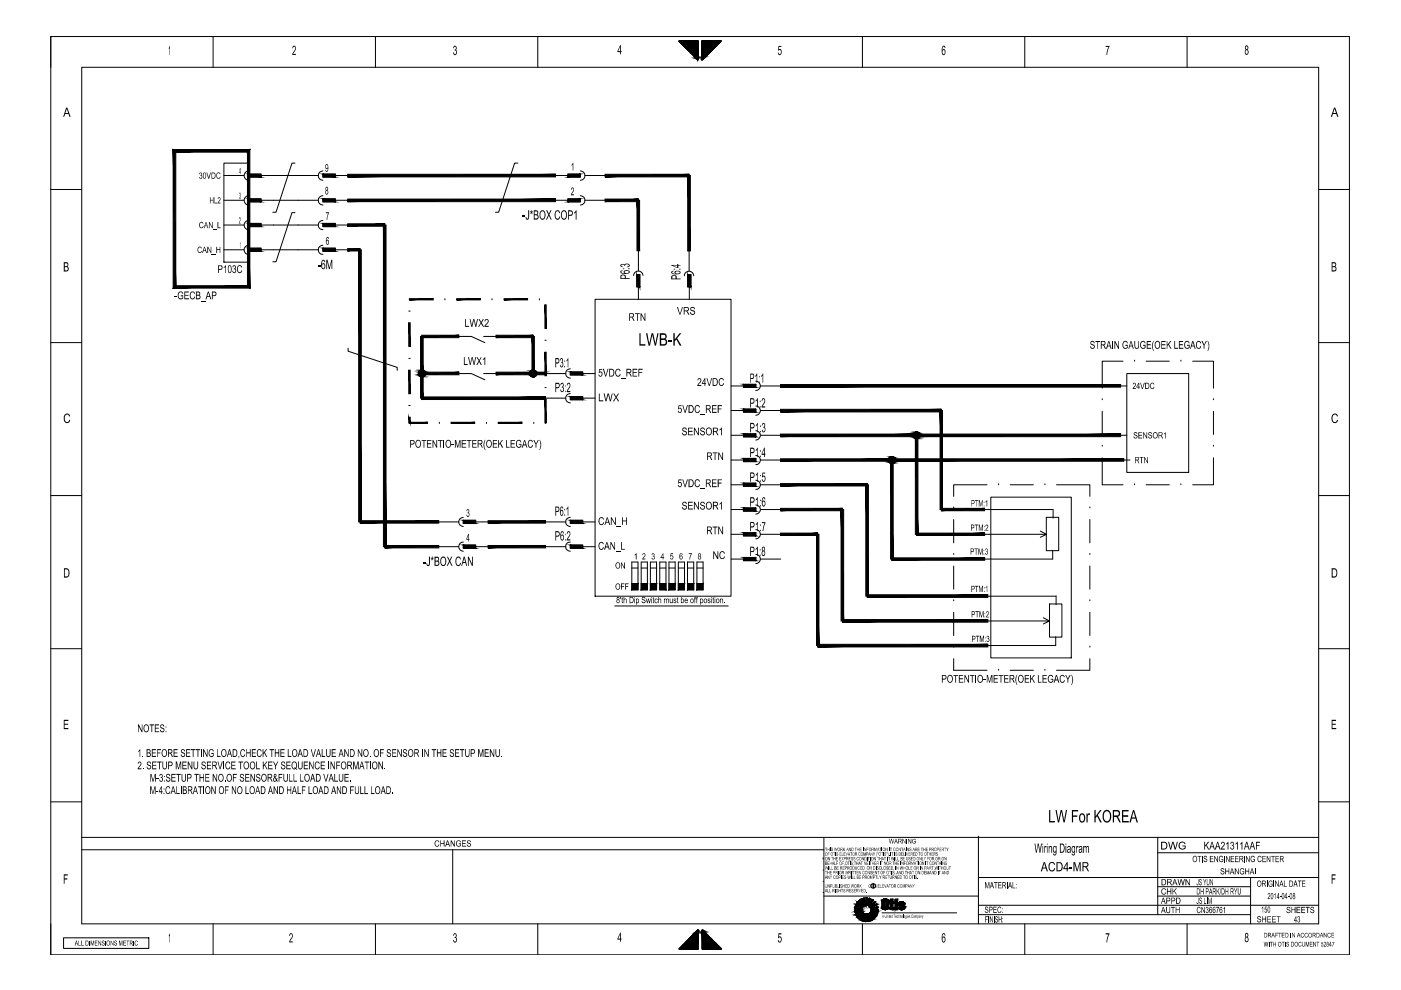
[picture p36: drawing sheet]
<svg xmlns="http://www.w3.org/2000/svg" width="297mm" height="210mm" viewBox="0 0 297 210" stroke-linecap="round" stroke-linejoin="round" font-family="sans-serif">
<!-- layer: LEVEL1 -->
<g fill="none" stroke="#000" stroke-width=".21">
<path d="M10.8 7.7h275.3v194.7h-275.3zM17.3 14.3h262.3v181.6h-262.3zM45.2 7.7v6.6M79.6 7.7v6.6M114 7.7v6.6M182.9 7.7v6.6M217.3 7.7v6.6M251.7 7.7v6.6M47.5 34.6h5.2v21h-5.2zM47.5 37.2h4.2M52.7 36.2a1 1 0 0 0-1 1 1 1 0 0 0 1 1M52.7 36.9h2.6v.6h-2.6z"/>
<path d="M55.3 37.2h12.2M62.5 34.6h-.6l-3.4 10.4h-.7M68.5 36.2a1 1 0 0 0-1 1 1 1 0 0 0 1 1M68.5 36.9h2.6v.6h-2.6zM71.1 37.2h2.6M109.8 34.6h-.7l-3.4 10.4h-.7M117.8 37.2h2.6M120.4 36.9h2.6v.6h-2.6zM123 36.2a1 1 0 0 1 1 1 1 1 0 0 1-1 1M124 37.2h4.3M10.8 40.2h6.5M47.5 47.7h4.2"/>
<path d="M47.5 42.5h4.2M47.5 53h4.2M52.7 41.5a1 1 0 0 0-1 1 1 1 0 0 0 1 1M52.7 46.7a.97 .97 0 0 0-1 1 .97 .97 0 0 0 1 1M52.7 52a.97 .97 0 0 0-1 1 .97 .97 0 0 0 1 .9M52.7 52.6h2.6v.7h-2.6zM52.7 47.4h2.6v.6h-2.6zM52.7 42.2h2.6v.6h-2.6zM55.3 47.7h12.2M55.3 42.5h12.2M55.3 53h12.2M62.5 45.1h-.6l-3.4 10.4h-.7"/>
<path d="M68.5 52.6h2.6v.7h-2.6zM68.5 47.4h2.6v.6h-2.6zM68.5 52a.97 .97 0 0 0-1 1 .97 .97 0 0 0 1 .9M68.5 46.7a.97 .97 0 0 0-1 1 .97 .97 0 0 0 1 1M68.5 41.5a1 1 0 0 0-1 1 1 1 0 0 0 1 1M68.5 42.2h2.6v.6h-2.6zM71.1 47.7h2.6M71.1 42.5h2.6M71.1 53h2.6M117.8 42.5h2.6M120.4 42.2h2.6v.6h-2.6zM123 41.5a1 1 0 0 1 1 1 1 1 0 0 1-1 1"/>
<path d="M124 42.5h4.3M134.3 58.4a1 1 0 0 1 1-1 1 1 0 0 1 1 1M135 58.2h.7v2.6h-.7zM135.4 53.2v4.2M145.1 58.5a1 1 0 0 1 1-1 1 1 0 0 1 1 1M145.8 58.2h.7v2.6h-.7zM146.1 53.2v4.3M279.6 40.2h6.5M10.8 72.6h6.5M73.8 73.8v.7l10.4 3.4v.6M86.7 66h.3M86.7 76h.3"/>
<path d="M94.3 63.3v.3M97.3 79.2h2.6l2.9 1.3M97.3 71.3h2.6l2.9 1.3M102.5 79.2h2.7M102.5 71.3h2.7M104.3 63.3v.3M114.4 63.3v.3M115.5 72.1h.3M115.7 79.2h4.2M120.9 78.9h2.6v.6h-2.6zM120.9 78.2a1 1 0 0 0-1 1 1 1 0 0 0 1 1M123.5 79.2h2.7"/>
<path d="M126.2 63.5h28.8v62.9h-28.8zM135.4 60.8v2.7M146.1 60.8v2.7M238.1 76.6h-4.4v5.7M238.9 79.2h13.1v21h-13.1zM240.6 76.6h.1M243 76.6h4.9M250.4 76.6h.1M252.9 76.6h4.4v5.7M279.6 72.6h6.5M86.7 86h.3M93.1 89.5v.3"/>
<path d="M103.1 89.5v.3M113.2 89.5v.3M115.5 82.2h.3M115.7 89.5v.3M115.7 84.4h4.2M120.9 84.1h2.6v.7h-2.6zM120.9 83.4a1 1 0 0 0-1 1 1 1 0 0 0 1 1M123.5 84.4h2.7M155 81.8h2.6M155 87h2.6M155 92.3h2.6M155 97.5h2.6"/>
<path d="M157.6 81.5h2.6v.6h-2.6zM157.6 86.7h2.6v.7h-2.6zM157.6 92h2.6v.6h-2.6zM157.6 97.2h2.6v.7h-2.6zM160.2 80.8a1 1 0 0 1 1 1 1 1 0 0 1-1 1M160.2 86.1a1 1 0 0 1 1 1 1 1 0 0 1-1 1M160.2 91.3a1 1 0 0 1 1 1 1 1 0 0 1-1 1M160.2 96.6a.97 .97 0 0 1 1 .9 .97 .97 0 0 1-1 1M161.2 81.8h4.3M161.2 87h4.3M161.2 92.3h4.3M161.2 97.5h4.3"/>
<path d="M233.7 84.8h.1M233.7 94.6h.1M233.7 97.1v5.7h4.4M233.7 87.2v4.9M237.6 81.8h1.3M237.6 92.3h1.3M238.3 97.5h1.3M257.3 97.1v5.7h-4.4M257.3 94.6h.1M257.3 84.8h.1M257.3 87.2v4.9M10.8 105.1h6.5"/>
<path d="M93 110.7h4.3M93 115.9h4.3M98.2 115.6h2.7v.6h-2.7zM98.2 110.3h2.7v.7h-2.7zM98.2 114.9a.97 .97 0 0 0-.9 1 .97 .97 0 0 0 .9 1M98.2 109.7a.97 .97 0 0 0-.9 1 .97 .97 0 0 0 .9 .9M100.9 110.7h2.6M100.9 115.9h2.6M115.7 110.7h4.2M115.7 115.9h4.2M120.9 110.3h2.6v.7h-2.6zM120.9 115.6h2.6v.6h-2.6z"/>
<path d="M120.9 109.7a.97 .97 0 0 0-1 1 .97 .97 0 0 0 1 .9M120.9 114.9a.97 .97 0 0 0-1 1 .97 .97 0 0 0 1 1M123.5 110.7h2.7M123.5 115.9h2.7M155 102.8h2.6M155 108h2.6M155 113.3h2.6M155 118.5h2.6M157.6 102.4h2.6v.7h-2.6zM157.6 107.7h2.6v.7h-2.6zM157.6 112.9h2.6v.7h-2.6zM157.6 118.2h2.6v.7h-2.6z"/>
<path d="M160.2 101.8a.97 .97 0 0 1 1 1 .97 .97 0 0 1-1 1M160.2 107.1a.97 .97 0 0 1 1 .9 .97 .97 0 0 1-1 1M160.2 112.3a.97 .97 0 0 1 1 1 .97 .97 0 0 1-1 1M160.2 117.6a.97 .97 0 0 1 1 .9 .97 .97 0 0 1-1 1M161.2 102.8h4.3M161.2 108h4.3M161.2 113.3h4.3M161.2 118.5h4.3M202.2 107.7h.1M202.2 117.6h.1M202.2 110.2v4.9M208.8 113.3h13.1l-1.3 .6"/>
<path d="M208.8 108h14.4M209.3 102.8h-7.1v2.4M210.1 105.4h17v34.1h-17zM211.7 102.8h.1M214.2 102.8h4.9M220.6 112.6l1.3 .7M221.5 102.8h.1M221.8 109.7h2.7v7.1h-2.7zM223.2 116.7v1.8h-14.4M223.3 108v1.9M224 102.8h7.1v2.4M231.1 117.6h.1"/>
<path d="M231.1 107.7h.1M231.1 110.2v4.9M240.6 102.8h.1M243 102.8h4.9M250.4 102.8h.1M279.6 105.1h6.5M10.8 137.5h6.5M202.2 127.4h.1M202.2 137.2h.1M202.2 139.7v2.4h7.1M202.2 120v4.9M202.2 129.8v4.9"/>
<path d="M209.4 131.7h13.1l-1.3 .6M209.4 126.4h14.4M221.2 131l1.3 .7M222.5 128.1h2.6v7h-2.6zM223.8 135v1.9h-14.4M223.9 126.3v1.9M231.1 139.7v2.4h-7.1M231.1 137.2h.1M231.1 127.4h.1M231.1 120v4.9M231.1 129.8v4.9M279.6 137.5h6.5"/>
<path d="M211.7 142.1h.1M214.2 142.1h4.9M221.5 142.1h.1M10.8 170h6.5M17.3 177.5h262.3M174.7 177.5v18.4M207.4 177.3v18.6M245.5 177.5v16.4M279.6 170h6.5M13.5 198.8h18.1v2.3h-18.1zM17.3 180.2h157.4M45.2 195.9v6.5"/>
<path d="M79.6 195.9v6.5M96 180.2v15.7M114 195.9v6.5M174.5 182.1h.1M174.5 184.5h.1M174.5 186.9h.1M174.5 189.2h.1M174.7 190h32.7M181.2 192.7h1.2l-1.2 .1zM181.2 192.8l1.2-.1 .3 .1zM181.2 192.8h1.5zM181.2 192.9h1.1l-1.1 .1z"/>
<path d="M181.2 192.9l1.5-.1zM181.3 192.4l1.1 .3h-1.2v.3l1.1-.1-1 .4M181.3 192.4h1.5zM181.3 192.4h1.5l-.4 .3zM181.3 193.3l1-.4 .5 .2zM181.3 193.3l1.5-.2-.5 .2zM181.3 193.3h1l-1 .1zM181.3 193.4l1-.1-1 .2zM181.3 192.3l1.3 .1h-1.3zM181.3 193.5l1-.2-.9 .3zM181.4 193.6l.9-.3-.8 .6M181.4 192l-.1 .3z"/>
<path d="M181.4 192l1.2 .4-1.3-.1zM181.5 193.9l1.4-.5-.5 .3zM181.5 193.9l.8-.6 .6 .1zM181.5 193.9l.9-.2zM181.5 191.8l1.1 .6-1.2-.4M181.5 191.8l1.3 .4-.2 .2zM181.5 194l.9-.3-.8 .4zM181.6 194.1l.8-.4-.8 .5zM181.6 194.2l.8-.5-.6 .7M181.7 191.5l-.2 .2zM181.7 191.5l-.2 .3zM181.7 191.5l1.1 .7-1.3-.4z"/>
<path d="M181.8 194.4l1.6-.6zM181.8 194.4l.8-.3-.7 .4zM181.8 191.3l1 .9-1.1-.7M181.8 191.3l.3-.3 .9 .9zM181.8 191.3l1.2 .6-.2 .3zM181.9 194.5l.7-.4-.6 .5zM181.9 191.2l-.1 .1 .3-.3zM182 194.6l.6-.5-.5 .6zM182.1 194.7l.5-.6-.3 .8M182.1 191l-.2 .2zM182.3 194.9l.7-.5-.6 .5zM182.3 192.9l.4-.1 .1 .3z"/>
<path d="M182.3 193.3l.5-.2 .1 .3zM182.3 190.8l.7 1.1-.9-.9M182.3 190.8l.3-.2zM182.3 190.8l.3-.2 .7 1.3zM182.3 190.8l1 1.1h-.3zM182.4 192.7l.4-.3-.1 .4zM182.4 190.8l.2-.2zM182.4 193.7l1 .1zM182.4 193.7l.5-.3 .2 .2zM182.4 193.7l1 .1-1.6 .6zM182.6 192.4l.2-.2h.2zM182.6 192.4l.4-.2-.2 .2z"/>
<path d="M182.6 195.1l.4-.7-.2 .8M182.6 194.1l2.7-.1 .4 .3zM182.6 194.1l3.3-.1zM182.6 194.1l1.1-.3 2.2 .2zM182.6 194.1l.8-.3h.3zM182.6 194.1l3.1 .2-2.7 .1zM182.6 194.1l.4 .3-.7 .5zM182.8 192.2l.2-.3 .2 .1zM182.8 192.2l.4-.2zM182.8 195.2l.6-.6-.4 .6zM182.9 195.9v6.5M182.9 190.5l.4 1.4-.7-1.3"/>
<path d="M182.9 190.5l.3-.1zM182.9 190.5l.3-.1 .4 1.5zM182.9 190.5l.7 1.4h-.3zM183 194.4h1.9l-.5 .2zM183 194.4l2.7-.1zM183 194.4l-.5 .6-.1-.1zM183 194.4l-.4 .7-.1-.1zM183 194.4l1.4 .2h-1zM183 194.4l.4 .2-.6 .6zM183 191.9h.5zM183.1 190.5l.1-.1zM183.3 195.3l.1-.7 .1 .7h.5l-.1-.7 .3 .7"/>
<path d="M183.3 191.9h.6zM183.4 194.6h1zM183.4 194.6l-.3 .7-.1-.1zM183.4 194.6l-.1 .7h-.2zM183.4 194.6h.5l-.4 .7zM183.5 195.3h.5zM183.5 195.3h.3zM183.6 190.4v1.5l-.4-1.5M183.6 190.4h.3v1.5l.4-1.4M183.6 190.4h.2zM183.6 190.4h.2l-.2 1.5zM183.7 193.8h2.3z"/>
<path d="M183.7 193.8h2.3l-.1 .2zM183.8 190.4l-.2 1.5zM183.9 190.4v1.5h-.3zM183.9 194.6h.5l.2 .6zM183.9 194.6l.7 .6-.4 .1zM183.9 194.6l.1 .7h-.5zM183.9 191.9l.2 .1M184 193.8l.2-.1 1.8 .1zM184.2 195.3l.3-.1zM184.2 195.3l.4-.1zM184.2 193.7l.3-.2h1.6zM184.2 193.7l1.9-.2-.1 .3z"/>
<path d="M184.3 190.5l-.4 1.4zM184.4 192.2l1.2-.9zM184.4 192.2l1.2-1zM184.4 192.2l1.1-1zM184.4 194.6l.5-.2 .3 .4zM184.4 194.6l.8 .2-.4 .3zM184.4 190.5l-.5 1.4zM184.5 192.2l1.1-.9zM184.5 190.5l-.5 1.4zM184.5 190.5l-.4 1.5zM184.5 193.5l1.7-.2-.5 .1zM184.5 193.5h1.6z"/>
<path d="M184.5 190.5l-.4 1.5M184.5 192.3l1.4-.5zM184.5 192.3l1.4-.6zM184.5 192.4l1.4-.6zM184.6 192.4l1.3-.6zM184.6 192.6l1.6-.2zM184.6 192.6l1.5-.3zM184.6 193.2l1.6-.3v.1zM184.6 193.2l1.6-.2v.3zM184.6 193.2l1.6 .1-1.7 .2zM184.6 192.6l.1 .1M184.7 192.9h1.5l-.1 .5"/>
<path d="M184.7 192.6l1.5-.2zM184.7 192.7l1.5-.3zM184.7 192.9h1.5l-1.6 .3zM184.8 195.1l-.4-.5 .2 .6M184.8 195.1l.3-.2zM184.8 195.1l.4-.3zM184.9 194.4l.8-.1-.1 .1zM184.9 194.4h.7l-.2 .3zM184.9 190.7l-.7 1.3zM184.9 190.7l-.7 1.3M185 190.8l-.8 1.2zM185.1 190.8l-.9 1.2z"/>
<path d="M185.1 190.8l-.9 1.3zM185.1 190.8l-.8 1.3M185.3 194h.6v.1zM185.4 194.7l-.5-.3 .3 .4M185.4 194.7l.2-.3zM185.5 191.1l-1.1 1.1M185.6 191.3l-1.1 1M185.7 193.4l.5-.1-.1 .1zM185.9 194.1l-.6-.1 .4 .3M185.9 191.6l-1.4 .7M185.9 191.8l-1.3 .7M186.1 193.4h-.4l.4 .1"/>
<path d="M186.1 192.3l.1 .1M186.1 192.3l-1.5 .3M186.2 192.4l-1.5 .3M187 192.4l.2 .3M187 191l1.4-.1zM187 191h1.4zM187 191.1l.6-.1zM187 191.1l.6-.1-.6 .1M187 191.1l.7-.1zM187 191h.7zM187 191.1h.5h-.5M187 191.1h.6z"/>
<path d="M187 191.1h.6h-.6M187 192.4h.5h-.5M187 192.4h.6h-.6M187 192.4h.6zM187 192.5h.7h-.7M187 192.5h.7zM187 192.5l.6-.1zM187 192.5l.6-.1-.6 .1M187 192.5h1.4zM187 191.1v1.3M187 193.5h15.8M187 192.5l.5-.2-.3 .4"/>
<path d="M187 190.9h1.4zM187.1 190.8h1.2zM187.1 192.6l1.3-.1zM187.1 192.6h1.2zM187.1 192.6l1.1 .1zM187.1 190.8h1.1zM187.1 192.7h1.1zM187.2 190.8l.3 .4-.5-.3M187.2 190.8l-.2 .3M187.2 190.8l.9-.1zM187.2 190.8h1zM187.2 192.7h1z"/>
<path d="M187.3 190.7h.8zM187.3 192.7h.9zM187.3 192.7h.8zM187.3 192.7l.8 .1zM187.3 190.7l.7-.1zM187.3 192.8h.8zM187.3 192.8h.7zM187.4 190.6h.6M187.4 192.8h.6M187.4 190.6h.5zM187.4 190.6h.6zM187.4 192.8h.6z"/>
<path d="M187.4 192.8h.5zM187.5 192.4v-1.3l.1-.1 .2 .1v1.3M187.5 192.4l.2 .1 .1-.1M187.5 190.6h.3zM187.5 190.6h.4zM187.5 191.1h-.5h.5M187.5 191.1v1.3h-.5zM187.5 191.1l-.5 1.3zM187.5 192.4h-.5h.5M187.5 192.8h.4zM187.5 192.8l.3 .1zM187.6 191.1h-.6h.6"/>
<path d="M187.6 190.6h.2zM187.6 192.9h.2zM187.7 191h.7zM187.7 191h-.7h.7M187.7 192.5h.7zM187.7 192.5l.7-.1zM187.8 192.4h.6zM187.8 191h.6zM187.8 191.1h.6zM187.8 191.1h.6h-.6M187.8 191.1h.6l-.6 1.3zM187.8 192.4h.6h-.6"/>
<path d="M188.2 190.8l-.4 .4 .6-.3M188.2 190.8l.2 .1M188.4 191h-.7h.7M188.4 190.9v.2M188.4 192.5l-.2 .2M188.4 192.4v.1l-.6-.2 .4 .4M188.4 191.1h-.6h.6M188.4 191.1l-.6 1.3 .6-1.3M188.4 191.1v1.3h-.6zM188.4 192.4h-.6h.6M188.4 192.4l-.7 .1 .7-.1M188.4 191.1v1.3"/>
<path d="M188.6 191.6l.9-.4zM188.6 191.2h.2l-.2 .4zM188.6 191.2v.4M188.6 191.6h.2M188.8 192.4h.4v.5M188.8 192.4l.2 .4 .2 .1M188.8 190.7h.5l-.5 .5zM188.8 191.2h.5l-.7 .4zM188.8 191.6l.7-.4-.2 .4zM188.8 191.6h.5l-.5 .8zM188.8 192.4h.5zM188.8 192.4h.5l-.5 .2z"/>
<path d="M188.8 190.7v.5h-.2M188.8 191.6v.8M188.8 190.7h.5v.5M188.8 192.6l.7-.1zM188.8 192.6l.6-.1zM188.8 192.6l.7-.1-.6 .2zM188.9 192.7l.6-.2-.5 .3zM189 192.8l.5-.3-.3 .4zM189.2 192.9l.3-.4v.4zM189.2 192.9h.3M189.3 190.7v.5h-.5zM189.3 191.6v.8h-.5z"/>
<path d="M189.3 191.2h.2M189.4 192.5h.1M189.5 191.2v.4h-.2zM189.5 191.6h-.2v.8M189.5 191.2v.4M189.5 192.5v.4M189.8 191.2h.5v1.7M189.8 190.7h.5v.4h-.5zM189.8 190.7h.5l-.5 .4zM189.8 191.1l.5-.4v.4zM189.8 191.2h.5l-.5 1.7zM189.8 191.2v1.7h.5"/>
<path d="M190.3 191.2v1.7h-.5zM190.5 192.4h.4l.2 .1 .3-.1M190.5 191.7l.4-.1-.4 .1M190.5 191.7l.5-.1zM190.5 191.7l.4-.1zM190.5 192.4h.4zM190.5 192.4l.1 .2M190.5 191.6h.6h-.6M190.5 191.6l.6-.1zM190.5 191.6l.6-.1-.6 .1M190.5 191.6h.6zM190.5 191.6h.5h-.5"/>
<path d="M190.5 191.6h.5zM190.5 191.7h.5zM190.5 191.7h.4h-.4M190.5 191.8h.5zM190.5 191.8l.5-.1zM190.5 192.4h.5zM190.5 192.4h.4h-.4M190.5 192.4l.5 .1zM190.5 192.5h.5zM190.5 192.5h.5h-.5M190.5 192.5h.6zM190.6 191.5v.4"/>
<path d="M190.6 191.5h.5zM190.6 191.5h1.2zM190.6 191.9l.4-.1zM190.6 192.6h1.2zM190.6 192.6l.5-.1-.5 .1M190.6 192.6l.5-.1zM190.6 191.4l1.2 .1zM190.6 192.6h1.1zM190.6 191.4h1.1zM190.6 192.7l1.1-.1zM190.6 192.7h1.1zM190.7 192l.7 .4"/>
<path d="M190.7 191.3h.9zM190.7 192l.3-.2zM190.7 192.7h1zM190.7 192.7h.9zM190.7 192.7l.9 .1zM190.7 192l.3-.2 .6 .2zM190.7 192h.9zM190.8 191.3h.8zM190.8 192l.8 .1zM190.8 192l.8 .1-.3 .2zM190.8 192.8h.8zM190.8 192.8h.7z"/>
<path d="M190.8 191.3h.6zM190.8 191.3h.7zM190.9 192.8h.5M190.9 191.3h.5M190.9 191.3h.5zM190.9 192.8h.6zM190.9 192.8h.5zM191 191.2h.3zM191 191.2l.4 .1zM191 191.6h-.5h.5M191 191.7h-.5h.5M191 192.9l.4-.1z"/>
<path d="M191 192.9h.3zM191 191.8l-.3 .2 .3-.2M191.1 191.2h.1zM191.1 191.2h.2zM191.1 192.9h.2zM191.1 192.9h.1zM191.1 191.5h.7zM191.1 192.5h.7zM191.1 192.5l.7 .1zM191.2 191.5h.6zM191.2 192.5h.6zM191.2 191.6l.6-.1z"/>
<path d="M191.3 191.6l.5-.1zM191.3 191.6h.5h-.5M191.3 191.6h.5zM191.3 192.5l.5-.1zM191.3 192.5h.5h-.5M191.3 192.3l.5-.1zM191.3 192.3l.4-.1zM191.3 192.3l.4-.2zM191.3 192.3l.3-.2-.3 .2M191.3 192.3l.5 .1zM191.4 191.6h.4zM191.4 191.7l.4-.1z"/>
<path d="M191.4 191.7h.4zM191.4 192.4h.4zM191.4 192.4h.4h-.4M191.6 192.1l-.3 .2zM191.6 192.1l-.3 .4 .5-.3M191.8 192.2v.4M191.8 191.5v.2h-.4a.18 .18 0 0 0-.3-.2 .18 .18 0 0 0-.1 .3l.8 .4M191.8 191.6h-.5h.5M191.8 192.3h-.5h.5M191.8 192.5h-.6h.6M191.8 191.6h-.4h.4M191.8 192.4h-.4h.4"/>
<path d="M191.8 192.4l-.5 .1 .5-.1M207.4 193.9h57.7M207.4 191.9h72.2M207.4 186.1h72.2M217.3 195.9v6.5M245.5 180.8h34.1M245.5 190h19.6M245.5 188h19.6M251.7 195.9v6.5M265.1 186.1v9.8"/>
<circle cx="185.1" cy="187.8" r=".5"/>
</g>
<g fill="#000" stroke="#000" stroke-width=".21">
<path d="M147.9 197.3l.1-.1zM148.9 197.3l.1-.1zM181.3 192.2v.1zM181.4 192l-.1 .2zM181.6 191.6l-.1 .1zM181.7 191.5l-.1 .1zM181.7 191.5l-.2 .2zM181.9 191.2l-.1 .1zM182 191.1l-.1 .1zM182.1 191l-.1 .1zM182.1 191l-.2 .2zM182.5 190.7l.1-.1z"/>
<path d="M182.4 190.8l.2-.2zM182.9 190.5h.2zM183.1 190.5l.1-.1zM183.6 190.4h.2l-.2 1.5zM183.6 190.4h.2zM183.8 190.4l-.2 1.5zM184.2 190.5l-.3 1.4zM184.2 195.3h.1zM184.3 190.5l-.4 1.4zM184.4 190.5l-.5 1.4zM184.3 195.3l.2-.1zM184.5 190.5l-.6 1.4z"/>
<path d="M184.5 190.5l-.5 1.4zM184.7 192.9h1.5l-1.6 .3zM184.9 190.8l-.7 1.2zM185 190.8l-.8 1.2zM185.1 190.8l-.9 1.2zM185.1 190.8l-.9 1.3zM184.4 192.2l1.2-.9zM184.5 192.2l1.1-.9zM185.7 193.4l.5-.1-.1 .1zM187 191h1.4zM187 191h.7zM187 192.5h1.4z"/>
<path d="M187 192.5h.3v.2zM187 190.9h1.4zM187.1 190.8h1.2zM187.1 192.6h1.2zM187.1 192.6l1.1 .1zM187.1 190.8l.2 .1zM187.1 190.8h1.1zM187.1 192.7h1.1zM187.1 190.8h.2zM187.2 192.7h1zM187.2 190.8l.9-.1zM187.3 192.7h.8z"/>
<path d="M187.3 192.7l.8 .1zM187.3 190.7h.8zM187.3 192.8h.8zM187.3 192.8h.7zM187.3 190.7l.7-.1zM187.4 192.8h.6zM187.4 192.8h.5zM187 192.5l.5-.2-.2 .2zM187.4 190.6h.5zM187.5 191.1l-.5 1.3zM187.5 192.8h.4zM187.5 192.8l.3 .1z"/>
<path d="M187 191.1l.6-.1zM187.5 190.6h.3zM187 192.5h.7zM187.6 192.9h.2zM187.6 190.6h.2zM187.7 192.5h.7zM187.5 190.6h.4zM187.8 192.3l.6 .2h-.3zM187.4 190.6h.6zM188.1 192.5h.3l-.1 .2zM187.2 190.8h1zM188.1 190.8l.3 .1z"/>
<path d="M188.2 190.8h.1zM187.3 192.7h.9zM187 191l1.4-.1zM187.7 191h.7zM187.1 192.6l1.3-.1zM188.4 191.1l-.6 1.3zM187.8 192.4h.6zM187.7 192.5l.7-.1zM188.6 191.2h.2l-.2 .4zM188.8 190.7h.5l-.5 .5zM188.8 191.2h.5l-.7 .4zM188.8 191.6h.5l-.5 .8z"/>
<path d="M188.8 192.7h.4v.1zM189.3 190.7v.5h-.5zM188.6 191.6l.9-.4zM188.8 192.6l.7-.1zM188.8 191.6l.7-.4-.2 .4zM189.5 191.2v.4h-.2zM189.2 192.9l.3-.4v.4zM189.8 190.7h.5l-.5 .4zM189.8 191.2h.5l-.5 1.7zM189.8 191.1l.5-.4v.4zM190.3 191.2v1.7h-.5zM190.5 191.7h.4z"/>
<path d="M190.5 192.4h.4zM190.6 191.5h1.2zM190.6 192.6h1.2zM190.6 191.4l1.2 .1zM190.6 192.6h1.1zM190.6 191.4h1.1zM190.6 192.7h1.1zM190.7 191.3h.9zM190.7 192.7h.9zM190.7 192.7l.9 .1zM190.7 192h.9zM190.8 192l.8 .1z"/>
<path d="M190.8 192.8h.8zM190.8 192.8h.7zM190.8 191.3h.7zM190.8 191.3h.6zM190.9 192.8h.5zM190.5 191.7l.4-.1zM191 191.2l.4 .1zM190.9 191.3h.5zM190.6 192.6l.5-.1zM191 192.9h.3zM190.7 192l.3-.2zM191.1 191.2h.2z"/>
<path d="M191 191.2h.3zM191.1 192.9h.1zM190.5 191.6l.6-.1zM191.1 191.2h.1zM191.1 192.9h.2zM191.4 191.7h.4zM191.4 192.4h.4zM191 192.9l.4-.1zM190.8 191.3h.8zM190.9 192.8h.6zM191.6 192.2h.2zM191.6 192.1l-.3 .2z"/>
<path d="M191.6 192.1l.1 .1zM191.3 192.3l.4-.2zM190.7 192.7h1zM190.6 192.7l1.1-.1zM191.1 191.5h.7zM191.2 191.5h.6zM191.2 192.5h.6zM191.4 191.7l.4-.1zM191.3 192.5l.5-.1z"/>
<path d="M144 8.6l-.1 .1 4.1 4zM143.9 8.7l4.1 4z"/>
<path d="M147.9 8.7v4h.2zM147.9 8.7h.2v4z"/>
<path d="M144 8.7h4v-.1zM144 8.6h4l-4 .1z"/>
<path d="M144 8.8h4v-.1zM144 8.7h4l-4 .1z"/>
<path d="M144.1 8.9h3.9v-.1zM144.1 8.8h3.9l-3.9 .1z"/>
<path d="M144.2 9h3.8v-.2zM144.2 8.8h3.8l-3.8 .2z"/>
<path d="M144.3 9.1h3.7v-.2zM144.3 8.9h3.7l-3.7 .2z"/>
<path d="M144.4 9.1h3.6v-.1zM144.4 9h3.6l-3.6 .1z"/>
<path d="M144.5 9.2l3.5-.1zM144.5 9.1h3.5z"/>
<path d="M144.5 9.3l3.5-.1zM144.5 9.2h3.5z"/>
<path d="M144.6 9.4l3.4-.1zM144.6 9.3h3.4z"/>
<path d="M144.7 9.4h3.3v-.1zM144.7 9.3h3.3l-3.3 .1z"/>
<path d="M144.8 9.5h3.2v-.1zM144.8 9.4h3.2l-3.2 .1z"/>
<path d="M144.8 9.6h3.2v-.1zM144.8 9.5h3.2l-3.2 .1z"/>
<path d="M144.9 9.7h3.1v-.1zM144.9 9.6h3.1l-3.1 .1z"/>
<path d="M145 9.8h3v-.1zM145 9.7h3l-3 .1z"/>
<path d="M145.1 9.9h2.9v-.2zM145.1 9.7h2.9l-2.9 .2z"/>
<path d="M145.2 9.9l2.8-.1zM145.2 9.8h2.8z"/>
<path d="M145.3 10l2.7-.1zM145.3 9.9h2.7z"/>
<path d="M145.3 10.1l2.7-.1zM145.3 10h2.7z"/>
<path d="M145.4 10.2h2.6v-.2zM145.4 10h2.6l-2.6 .2z"/>
<path d="M145.5 10.2h2.5v-.1zM145.5 10.1h2.5l-2.5 .1z"/>
<path d="M145.6 10.3h2.4v-.1zM145.6 10.2h2.4l-2.4 .1z"/>
<path d="M145.6 10.4h2.4v-.1zM145.6 10.3h2.4l-2.4 .1z"/>
<path d="M145.7 10.5h2.3v-.1zM145.7 10.4h2.3l-2.3 .1z"/>
<path d="M145.8 10.6h2.2v-.1zM145.8 10.5h2.2l-2.2 .1z"/>
<path d="M145.9 10.7h2.1v-.2zM145.9 10.5h2.1l-2.1 .2z"/>
<path d="M146 10.7l2-.1zM146 10.6h2z"/>
<path d="M146.1 10.8l1.9-.1zM146.1 10.7h1.9z"/>
<path d="M146.1 10.9l1.9-.1zM146.1 10.8h1.9z"/>
<path d="M146.2 11h1.8v-.2zM146.2 10.8h1.8l-1.8 .2z"/>
<path d="M146.3 11h1.7v-.1zM146.3 10.9h1.7l-1.7 .1z"/>
<path d="M146.4 11.1h1.6v-.1zM146.4 11h1.6l-1.6 .1z"/>
<path d="M146.4 11.2h1.6v-.1zM146.4 11.1h1.6l-1.6 .1z"/>
<path d="M146.5 11.3h1.5v-.1zM146.5 11.2h1.5l-1.5 .1z"/>
<path d="M146.6 11.4h1.4v-.1zM146.6 11.3h1.4l-1.4 .1z"/>
<path d="M146.7 11.4l1.3-.1zM146.7 11.3h1.3z"/>
<path d="M146.8 11.5l1.2-.1zM146.8 11.4h1.2z"/>
<path d="M146.9 11.6l1.1-.1zM146.9 11.5h1.1z"/>
<path d="M147 11.7l1-.1zM147 11.6h1z"/>
<path d="M147 11.8h1v-.2zM147 11.6h1l-1 .2z"/>
<path d="M147.1 11.9h.9v-.2zM147.1 11.7h.9l-.9 .2z"/>
<path d="M147.2 11.9h.8v-.1zM147.2 11.8h.8l-.8 .1z"/>
<path d="M147.2 12h.8v-.1zM147.2 11.9h.8l-.8 .1z"/>
<path d="M147.3 12.1h.7v-.1zM147.3 12h.7l-.7 .1z"/>
<path d="M147.4 12.2h.6v-.1zM147.4 12.1h.6l-.6 .1z"/>
<path d="M147.5 12.2l.5-.1zM147.5 12.1h.5z"/>
<path d="M147.6 12.3l.4-.1zM147.6 12.2h.4z"/>
<path d="M147.7 12.4l.3-.1zM147.7 12.3h.3z"/>
<path d="M147.8 12.5h.2v-.1zM147.8 12.4h.2l-.2 .1z"/>
<path d="M148 12.4l-.2 .2zM147.8 12.4h.2l-.2 .2z"/>
<path d="M148 12.5l-.1 .2zM147.9 12.5v.2z"/>
<path d="M148.8 8.7v4h.1zM148.8 8.7h.1v4z"/>
<path d="M148.9 12.5v.2zM148.9 12.5v.2z"/>
<path d="M148.9 12.6l.1-.2zM148.9 12.4h.1l-.1 .2z"/>
<path d="M148.9 12.5h.2v-.1zM148.9 12.4h.2l-.2 .1z"/>
<path d="M148.9 12.4l.3-.1zM148.9 12.3h.3z"/>
<path d="M148.9 12.3l.4-.1zM148.9 12.2h.4z"/>
<path d="M148.9 12.2l.5-.1zM148.9 12.1h.5z"/>
<path d="M148.9 12.2h.6v-.1zM148.9 12.1h.6l-.6 .1z"/>
<path d="M148.9 12.1h.6v-.1zM148.9 12h.6l-.6 .1z"/>
<path d="M148.9 12h.7v-.1zM148.9 11.9h.7l-.7 .1z"/>
<path d="M148.9 11.9h.8v-.1zM148.9 11.8h.8l-.8 .1z"/>
<path d="M148.9 11.9h.8v-.2zM148.9 11.7h.8l-.8 .2z"/>
<path d="M148.9 11.8h.9v-.2zM148.9 11.6h.9l-.9 .2z"/>
<path d="M148.9 11.7l1-.1zM148.9 11.6h1z"/>
<path d="M148.9 11.6l1.1-.1zM148.9 11.5h1.1z"/>
<path d="M148.9 11.5l1.2-.1zM148.9 11.4h1.2z"/>
<path d="M148.9 11.4l1.3-.1zM148.9 11.3h1.3z"/>
<path d="M148.9 11.4h1.4v-.1zM148.9 11.3h1.4l-1.4 .1z"/>
<path d="M148.9 11.3h1.4v-.1zM148.9 11.2h1.4l-1.4 .1z"/>
<path d="M148.9 11.2h1.5v-.1zM148.9 11.1h1.5l-1.5 .1z"/>
<path d="M148.9 11.1h1.6v-.1zM148.9 11h1.6l-1.6 .1z"/>
<path d="M148.9 11h1.7v-.1zM148.9 10.9h1.7l-1.7 .1z"/>
<path d="M148.9 11h1.7v-.2zM148.9 10.8h1.7l-1.7 .2z"/>
<path d="M148.9 10.9l1.8-.1zM148.9 10.8h1.8z"/>
<path d="M148.9 10.8l1.9-.1zM148.9 10.7h1.9z"/>
<path d="M148.9 10.7l2-.1zM148.9 10.6h2z"/>
<path d="M148.9 10.7h2.1v-.2zM148.9 10.5h2.1l-2.1 .2z"/>
<path d="M148.9 10.6h2.2v-.1zM148.9 10.5h2.2l-2.2 .1z"/>
<path d="M148.9 10.5h2.2v-.1zM148.9 10.4h2.2l-2.2 .1z"/>
<path d="M148.9 10.4h2.3v-.1zM148.9 10.3h2.3l-2.3 .1z"/>
<path d="M148.9 10.3h2.4v-.1zM148.9 10.2h2.4l-2.4 .1z"/>
<path d="M148.9 10.2h2.5v-.1zM148.9 10.1h2.5l-2.5 .1z"/>
<path d="M148.9 10.2h2.5v-.2zM148.9 10h2.5l-2.5 .2z"/>
<path d="M148.9 10.1l2.6-.1zM148.9 10h2.6z"/>
<path d="M148.9 10l2.7-.1zM148.9 9.9h2.7z"/>
<path d="M148.9 9.9l2.8-.1zM148.9 9.8h2.8z"/>
<path d="M148.9 9.9h2.9v-.2zM148.9 9.7h2.9l-2.9 .2z"/>
<path d="M148.9 9.8h3v-.1zM148.9 9.7h3l-3 .1z"/>
<path d="M148.9 9.7h3v-.1zM148.9 9.6h3l-3 .1z"/>
<path d="M148.9 9.6h3.1v-.1zM148.9 9.5h3.1l-3.1 .1z"/>
<path d="M148.9 9.5h3.2v-.1zM148.9 9.4h3.2l-3.2 .1z"/>
<path d="M148.9 9.4h3.3v-.1zM148.9 9.3h3.3l-3.3 .1z"/>
<path d="M148.9 9.4l3.3-.1zM148.9 9.3h3.3z"/>
<path d="M148.9 9.3l3.4-.1zM148.9 9.2h3.4z"/>
<path d="M148.9 9.2l3.5-.1zM148.9 9.1h3.5z"/>
<path d="M148.9 9.1h3.6v-.1zM148.9 9h3.6l-3.6 .1z"/>
<path d="M148.9 9.1h3.7v-.2zM148.9 8.9h3.7l-3.7 .2z"/>
<path d="M148.9 9h3.8v-.2zM148.9 8.8h3.8l-3.8 .2z"/>
<path d="M148.9 8.9h3.9v-.1zM148.9 8.8h3.9l-3.9 .1z"/>
<path d="M148.9 8.8h3.9v-.1zM148.9 8.7h3.9l-3.9 .1z"/>
<path d="M148.9 8.7h4v-.1zM148.9 8.6h4l-4 .1z"/>
<path d="M152.8 8.6l-3.9 4.1 4-4zM152.8 8.6l-3.9 4.1z"/>
<path d="M52.7 36.9v.6h2.6zM52.7 36.9h2.6v.6z"/>
<path d="M68.5 36.9v.6h2.6zM68.5 36.9h2.6v.6z"/>
<path d="M73.7 37v.5l44.1-.5zM73.7 37.5l44.1-.5v.5z"/>
<path d="M120.4 37.5l2.6-.6v.6zM120.4 36.9v.6l2.6-.6z"/>
<path d="M128.3 37v.5l17.8-.5zM128.3 37.5l17.8-.5v.5z"/>
<path d="M52.7 52.6v.7h2.6zM52.7 52.6h2.6v.7z"/>
<path d="M52.7 47.4v.6h2.6zM52.7 47.4h2.6v.6z"/>
<path d="M52.7 42.2v.6h2.6zM52.7 42.2h2.6v.6z"/>
<path d="M68.5 52.6v.7h2.6zM68.5 52.6h2.6v.7z"/>
<path d="M68.5 47.4v.6h2.6zM68.5 47.4h2.6v.6z"/>
<path d="M68.5 42.2v.6h2.6zM68.5 42.2h2.6v.6z"/>
<path d="M73.7 52.7v.5l2.6-.5zM73.7 53.2l2.6-.5v.5z"/>
<path d="M73.7 47.5v.5l7.9-.5zM73.7 48l7.9-.5v.5z"/>
<path d="M73.7 42.2v.6l44.1-.6zM73.7 42.8l44.1-.6v.6z"/>
<path d="M76 53l.6 57.7v-57.7zM76 53l.6 57.7h-.6z"/>
<path d="M81.3 47.7l.5 68.2v-68.2zM81.3 47.7l.5 68.2h-.5z"/>
<path d="M120.4 42.8l2.6-.6v.6zM120.4 42.2v.6l2.6-.6z"/>
<path d="M128.3 42.2v.6l7.1-.6zM128.3 42.8l7.1-.6v.6z"/>
<path d="M135.1 42.5l.5 10.7v-10.7zM135.1 42.5l.5 10.7h-.5z"/>
<path d="M145.8 37.2v16h.6zM145.8 37.2h.6v16z"/>
<path d="M36.7 61.1l15.8-.5h-15.2zM36.7 61.1l15.8-.5 .5 .5zM52.5 32.3v28.3l.5 .5zM53 31.7v29.4l-.5-28.8zM37.3 32.3h15.2l.5-.6zM36.7 31.7h16.3l-15.7 .6zM36.7 31.7l.6 28.9v-28.3zM36.7 31.7l.6 28.9-.6 .5z"/>
<path d="M86.7 68.5l.3 4.9v-4.9zM86.7 68.5l.3 4.9h-.3z"/>
<path d="M86.7 78.5l.3 5v-5zM86.7 78.5l.3 5h-.3z"/>
<path d="M89.2 71.3v7.9h.5zM89.2 71.3h.5v7.9z"/>
<path d="M89.4 78.9v.6l7.9-.6zM89.4 79.5l7.9-.6v.6z"/>
<path d="M89.4 71.1v.5l7.9-.5zM89.4 71.6l7.9-.5v.5z"/>
<path d="M86.8 63.6h5v-.3zM86.8 63.3h5l-5 .3z"/>
<path d="M96.8 63.6h5v-.3zM96.8 63.3h5l-5 .3z"/>
<path d="M105.2 71.1v.5l7.8-.5zM105.2 71.6l7.8-.5v.5z"/>
<path d="M105.2 78.9v.6l7.8-.6zM105.2 79.5l7.8-.6v.6z"/>
<path d="M106.9 63.6h5v-.3zM106.9 63.3h5l-5 .3z"/>
<path d="M113 78.9v.6l2.7-.6zM113 79.5l2.7-.6v.6z"/>
<path d="M112.8 71.3l.5 7.9v-7.9zM112.8 71.3l.5 7.9h-.5z"/>
<path d="M115.5 74.7v5h.3zM115.5 74.7h.3v5z"/>
<path d="M115.5 64.6v5h.3zM115.5 64.6h.3v5z"/>
<path d="M120.9 78.9v.6h2.6zM120.9 78.9h2.6v.6z"/>
<path d="M135 58.2v2.6h.7zM135 58.2h.7v2.6z"/>
<path d="M145.8 58.2v2.6h.7zM145.8 58.2h.7v2.6z"/>
<path d="M86.8 89.5v.3l3.8-.3zM86.8 89.8l3.8-.3v.3z"/>
<path d="M86.7 88.5l.3 1.2v-1.2zM86.7 88.5l.3 1.2h-.3z"/>
<path d="M89.2 79.2v5.2h.5zM89.2 79.2h.5v5.2z"/>
<path d="M95.6 89.5v.3l5-.3zM95.6 89.8l5-.3v.3z"/>
<path d="M105.6 89.5v.3l5.1-.3zM105.6 89.8l5.1-.3v.3z"/>
<path d="M115.5 84.7v5h.3zM115.5 84.7h.3v5z"/>
<path d="M89.4 84.7h26.3v-.5zM89.4 84.2h26.3l-26.3 .5z"/>
<path d="M120.9 84.1v.7h2.6zM120.9 84.1h2.6v.7z"/>
<path d="M157.6 81.5v.6h2.6zM157.6 81.5h2.6v.6z"/>
<path d="M157.6 86.7v.7h2.6zM157.6 86.7h2.6v.7z"/>
<path d="M157.6 92v.6h2.6zM157.6 92h2.6v.6z"/>
<path d="M157.6 97.2v.7h2.6zM157.6 97.2h2.6v.7z"/>
<path d="M165.5 97.3v.5l23.6-.5zM165.5 97.8l23.6-.5v.5z"/>
<path d="M165.5 92v.6l28.8-.6zM165.5 92.6l28.8-.6v.6z"/>
<path d="M165.5 86.8v.5l34.1-.5zM165.5 87.3l34.1-.5v.5z"/>
<path d="M189.1 97.3v.5l49.2-.5zM189.1 97.8l49.2-.5v.5z"/>
<path d="M188.8 97.5l.6 21v-21zM188.8 97.5l.6 21h-.6z"/>
<path d="M194.3 92v.6l43.3-.6zM194.3 92.6l43.3-.6v.6z"/>
<path d="M194.1 92.3l.5 21v-21zM194.1 92.3l.5 21h-.5z"/>
<path d="M199.3 87l.5 21v-21zM199.3 87l.5 21h-.5z"/>
<path d="M165.5 82.1h72.1v-.6zM165.5 81.5h72.1l-72.1 .6z"/>
<path d="M76.3 110.4v.5l16.7-.5zM76.3 110.9l16.7-.5v.5z"/>
<path d="M81.6 115.7v.5l11.4-.5zM81.6 116.2l11.4-.5v.5z"/>
<path d="M98.2 115.6v.6h2.7zM98.2 115.6h2.7v.6z"/>
<path d="M98.2 110.3v.7h2.7zM98.2 110.3h2.7v.7z"/>
<path d="M103.5 110.4v.5l12.2-.5zM103.5 110.9l12.2-.5v.5z"/>
<path d="M103.5 115.7v.5l12.2-.5zM103.5 116.2l12.2-.5v.5z"/>
<path d="M120.9 110.3v.7h2.6zM120.9 110.3h2.6v.7z"/>
<path d="M120.9 115.6v.6h2.6zM120.9 115.6h2.6v.6z"/>
<path d="M157.6 102.4v.7h2.6zM157.6 102.4h2.6v.7z"/>
<path d="M157.6 107.7v.7h2.6zM157.6 107.7h2.6v.7z"/>
<path d="M157.6 112.9v.7h2.6zM157.6 112.9h2.6v.7z"/>
<path d="M157.6 118.2v.7h2.6zM157.6 118.2h2.6v.7z"/>
<path d="M165.5 113v.5l7.9-.5zM165.5 113.5l7.9-.5v.5z"/>
<path d="M165.5 107.8v.5l13.1-.5zM165.5 108.3l13.1-.5v.5z"/>
<path d="M165.5 102.5v.5l18.4-.5zM165.5 103l18.4-.5v.5z"/>
<path d="M173.1 113.3l.5 23.6v-23.6zM173.1 113.3l.5 23.6h-.5z"/>
<path d="M178.3 108l.6 23.7v-23.7zM178.3 108l.6 23.7h-.6z"/>
<path d="M183.6 102.8l.5 23.6v-23.6zM183.6 102.8l.5 23.6h-.5z"/>
<path d="M189.1 118.3v.5l19.7-.5zM189.1 118.8l19.7-.5v.5z"/>
<path d="M194.3 113v.5l14.5-.5zM194.3 113.5l14.5-.5v.5z"/>
<path d="M199.6 107.8v.5l9.2-.5zM199.6 108.3l9.2-.5v.5z"/>
<path d="M173.4 136.6v.6l36-.6zM173.4 137.2l36-.6v.6z"/>
<path d="M178.6 131.4v.5l30.8-.5zM178.6 131.9l30.8-.5v.5z"/>
<path d="M183.9 126.1v.6l25.5-.6zM183.9 126.7l25.5-.6v.6z"/>
<path d="M145.2 199.9v.2l2.8-.2zM145.2 200.1l2.8-.2v.2z"/>
<path d="M145.3 199.9v.1l2.7-.1zM145.3 200l2.7-.1v.1z"/>
<path d="M145.4 199.8v.1l2.6-.1zM145.4 199.9l2.6-.1v.1z"/>
<path d="M145.4 199.7v.1l2.6-.1zM145.4 199.8l2.6-.1v.1z"/>
<path d="M145.5 199.6h2.5zM145.5 199.7l2.5-.1z"/>
<path d="M145.6 199.6h2.4zM145.6 199.6h2.4z"/>
<path d="M145.7 199.5h2.3zM145.7 199.6l2.3-.1z"/>
<path d="M145.8 199.4h2.2zM145.8 199.5l2.2-.1z"/>
<path d="M145.9 199.3v.1l2.1-.1zM145.9 199.4l2.1-.1v.1z"/>
<path d="M145.9 199.2v.1l2.1-.1zM145.9 199.3l2.1-.1v.1z"/>
<path d="M146 199.1v.2l2-.2zM146 199.3l2-.2v.2z"/>
<path d="M146.1 199.1v.1l1.9-.1zM146.1 199.2l1.9-.1v.1z"/>
<path d="M146.2 199v.1l1.8-.1zM146.2 199.1l1.8-.1v.1z"/>
<path d="M146.2 198.9v.1l1.8-.1zM146.2 199l1.8-.1v.1z"/>
<path d="M146.3 198.8h1.7zM146.3 198.9l1.7-.1z"/>
<path d="M146.4 198.8h1.6zM146.4 198.8h1.6z"/>
<path d="M146.5 198.7h1.5zM146.5 198.8l1.5-.1z"/>
<path d="M146.6 198.6v.1l1.4-.1zM146.6 198.7l1.4-.1v.1z"/>
<path d="M146.7 198.5v.1l1.3-.1zM146.7 198.6l1.3-.1v.1z"/>
<path d="M146.7 198.4v.1l1.3-.1zM146.7 198.5l1.3-.1v.1z"/>
<path d="M146.8 198.3v.2l1.2-.2zM146.8 198.5l1.2-.2v.2z"/>
<path d="M146.9 198.2v.2l1.1-.2zM146.9 198.4l1.1-.2v.2z"/>
<path d="M147 198.2v.1l1-.1zM147 198.3l1-.1v.1z"/>
<path d="M147 198.1v.1l1-.1zM147 198.2l1-.1v.1z"/>
<path d="M147.1 198h.9zM147.1 198.1l.9-.1z"/>
<path d="M147.2 198h.8zM147.2 198h.8z"/>
<path d="M147.3 197.9h.7zM147.3 198l.7-.1z"/>
<path d="M147.4 197.8v.1l.6-.1zM147.4 197.9l.6-.1v.1z"/>
<path d="M147.5 197.7v.1l.5-.1zM147.5 197.8l.5-.1v.1z"/>
<path d="M147.5 197.6v.1l.5-.1zM147.5 197.7l.5-.1v.1z"/>
<path d="M147.6 197.5v.2l.4-.2zM147.6 197.7l.4-.2v.2z"/>
<path d="M147.7 197.4v.2l.3-.2zM147.7 197.6l.3-.2v.2z"/>
<path d="M147.8 197.4v.1l.2-.1zM147.8 197.5l.2-.1v.1z"/>
<path d="M147.8 197.3h.2zM147.8 197.4l.2-.1z"/>
<path d="M148 197.2l.1 4zM148 197.2l.1 4z"/>
<path d="M148.9 197.3h.2zM148.9 197.4l.2-.1z"/>
<path d="M148.9 197.4v.1l.3-.1zM148.9 197.5l.3-.1v.1z"/>
<path d="M148.9 197.4v.2l.3-.2zM148.9 197.6l.3-.2v.2z"/>
<path d="M148.9 197.5v.2l.4-.2zM148.9 197.7l.4-.2v.2z"/>
<path d="M148.9 197.6v.1l.5-.1zM148.9 197.7l.5-.1v.1z"/>
<path d="M148.9 197.7v.1l.6-.1zM148.9 197.8l.6-.1v.1z"/>
<path d="M148.9 197.8v.1l.6-.1zM148.9 197.9l.6-.1v.1z"/>
<path d="M148.9 197.9h.7zM148.9 198l.7-.1z"/>
<path d="M148.9 198h.8zM148.9 198h.8z"/>
<path d="M148.9 198h.9zM148.9 198.1l.9-.1z"/>
<path d="M148.9 198.1v.1l1-.1zM148.9 198.2l1-.1v.1z"/>
<path d="M148.9 198.2v.1l1.1-.1zM148.9 198.3l1.1-.1v.1z"/>
<path d="M148.9 198.2v.2l1.1-.2zM148.9 198.4l1.1-.2v.2z"/>
<path d="M148.9 198.3v.2l1.2-.2zM148.9 198.5l1.2-.2v.2z"/>
<path d="M148.9 198.4v.1l1.3-.1zM148.9 198.5l1.3-.1v.1z"/>
<path d="M148.9 198.5v.1l1.4-.1zM148.9 198.6l1.4-.1v.1z"/>
<path d="M148.9 198.6v.1l1.4-.1zM148.9 198.7l1.4-.1v.1z"/>
<path d="M148.9 198.7h1.5zM148.9 198.8l1.5-.1z"/>
<path d="M148.9 198.8h1.6zM148.9 198.8h1.6z"/>
<path d="M148.9 198.8h1.7zM148.9 198.9l1.7-.1z"/>
<path d="M148.9 198.9v.1l1.8-.1zM148.9 199l1.8-.1v.1z"/>
<path d="M148.9 199v.1l1.9-.1zM148.9 199.1l1.9-.1v.1z"/>
<path d="M148.9 199.1v.1l1.9-.1zM148.9 199.2l1.9-.1v.1z"/>
<path d="M148.9 199.1v.2l2-.2zM148.9 199.3l2-.2v.2z"/>
<path d="M148.9 199.2v.1l2.1-.1zM148.9 199.3l2.1-.1v.1z"/>
<path d="M148.9 199.3v.1l2.2-.1zM148.9 199.4l2.2-.1v.1z"/>
<path d="M148.9 199.4h2.2zM148.9 199.5l2.2-.1z"/>
<path d="M148.9 199.5h2.3zM148.9 199.6l2.3-.1z"/>
<path d="M148.9 199.6h2.4zM148.9 199.6h2.4z"/>
<path d="M148.9 199.6h2.5zM148.9 199.7l2.5-.1z"/>
<path d="M148.9 199.7v.1l2.6-.1zM148.9 199.8l2.6-.1v.1z"/>
<path d="M148.9 199.8v.1l2.7-.1zM148.9 199.9l2.7-.1v.1z"/>
<path d="M148.9 199.9v.1l2.8-.1zM148.9 200l2.8-.1v.1z"/>
<path d="M148.9 199.9v.2l2.8-.2zM148.9 200.1l2.8-.2v.2z"/>
<path d="M148.9 197.2l.1 4v-4zM148.9 197.2l.1 4h-.1z"/>
<path d="M181.2 192.7h1.2zM181.2 192.7h1.2l-1.2 .1z"/>
<path d="M181.2 192.9h1.1zM181.2 192.9h1.1z"/>
<path d="M181.3 192.4h1.5zM181.6 192.4h1.2l-.4 .3z"/>
<path d="M181.3 193.3h1zM181.3 193.3h1z"/>
<path d="M181.3 192.3l1.3 .1zM181.3 192.4h1.3z"/>
<path d="M181.4 192l-.1 .3h.9zM181.3 192.3l1.3 .1z"/>
<path d="M181.5 191.8l.6 .4h.7zM182.1 192.2h.7l-.2 .2z"/>
<path d="M181.7 191.5l-.2 .3h.6zM181.5 191.8h.6l.7 .4z"/>
<path d="M181.8 191.3l.8 .6h.4zM182.6 191.9h.4l-.2 .3z"/>
<path d="M182.1 191l-.3 .3h.5zM181.8 191.3h.5l.7 .6z"/>
<path d="M181.8 193.1h1l-.5-.2zM181.3 193.3l.5-.2h1z"/>
<path d="M181.3 193.4l1-.1zM181.3 193.4h.7l-.7 .1z"/>
<path d="M181.3 193.5l1-.2zM181.3 193.5h.5l-.4 .1z"/>
<path d="M182.2 193.4h.7zM181.5 193.9l.7-.5h.7z"/>
<path d="M182.3 190.8l.7 1.1h.3zM183 191.9h.3z"/>
<path d="M181.2 192.8h1.5l-.3-.1zM181.2 192.8h1.5z"/>
<path d="M181.5 193.9l.9-.2zM181.5 193.9h.4z"/>
<path d="M181.5 194l.9-.3zM181.5 194h.3l-.2 .1z"/>
<path d="M181.6 194.1l.8-.4zM181.6 194.1h.2l-.2 .1z"/>
<path d="M182.4 193.7l-.1 .1h1.1zM182.3 193.8h1.1l-1.6 .6z"/>
<path d="M181.3 192.4h1.3zM181.3 192.4h1.5z"/>
<path d="M182.3 190.8h.4l-.1-.2zM182.3 190.8h.4l.6 1.1z"/>
<path d="M181.8 194.4l.8-.3zM181.8 194.4h.2z"/>
<path d="M181.9 194.5l.7-.4zM181.9 194.5h.2l-.1 .1z"/>
<path d="M182 194.6h.2l.4-.5zM182 194.6h.2z"/>
<path d="M182.6 194.1l.3 .2h2.8zM182.9 194.3h2.8z"/>
<path d="M182.6 194.1l-.1 .3h.5zM182.5 194.4h.5l-.7 .5z"/>
<path d="M181.2 192.8h1.5zM181.2 192.8h1.5z"/>
<path d="M181.2 192.9l1.5-.1zM181.2 192.9h1.2z"/>
<path d="M182.3 192.9h.5l-.1-.1zM182.3 192.9h.5v.2z"/>
<path d="M182.7 192.2h.3zM182.7 192.2h.3l-.4 .2z"/>
<path d="M181.3 193.3h1.1l.4-.2zM181.3 193.3h1.1z"/>
<path d="M182.3 193.3h.6l-.1-.2zM182.3 193.3l.6 .1z"/>
<path d="M182.4 192.7h.4v-.3zM182.4 192.7h.4l-.1 .1z"/>
<path d="M182.6 193.6h.5l-.2-.2zM182.4 193.7l.7-.1z"/>
<path d="M182 193.7h.4l.5-.3zM181.5 193.9l.9-.2z"/>
<path d="M182.9 190.5l.4 1.4h.3zM183.3 191.9h.3z"/>
<path d="M182.6 192.4h.3l.1-.2zM182.6 192.4h.3z"/>
<path d="M182.3 194.9l.7-.5zM182.3 194.9h.1z"/>
<path d="M183 194.4l-.6 .5h.2zM182.4 194.9h.2z"/>
<path d="M183 194.4l-.5 .6h.1zM182.5 195h.1z"/>
<path d="M183 194.4l.3 .2h1.1zM183.3 194.6h1.1z"/>
<path d="M183 194.4l-.1 .2h.5zM182.9 194.6h.5l-.6 .6z"/>
<path d="M183 191.9l-.1 .1h.3zM182.8 192.2l.4-.2z"/>
<path d="M182.4 193.7h.8zM182.4 193.7l1 .1z"/>
<path d="M182.9 190.5h.4zM182.9 190.5h.4l.3 1.4z"/>
<path d="M182.8 192.2l.4-.2zM182.8 192.2h.3z"/>
<path d="M183.3 191.9h.6zM183.5 191.9h.4z"/>
<path d="M183.2 191.9h.3zM183 191.9h.5z"/>
<path d="M183.2 193.8h.5zM182.6 194.1l.6-.3h.5z"/>
<path d="M182.6 194.1l.8-.3zM181.8 194.4l.8-.3z"/>
<path d="M182.8 195.2h.2l.4-.6zM182.8 195.2h.2z"/>
<path d="M183.4 194.6l-.4 .6h.1zM183 195.2l.1 .1z"/>
<path d="M183.4 194.6l-.3 .7h.2zM183.1 195.3h.2z"/>
<path d="M183.4 194.6h.5zM183.4 194.6h.5l-.4 .7z"/>
<path d="M183.5 195.3h.3zM183.7 195.3h.1z"/>
<path d="M183 191.9h.5zM183 191.9h.4z"/>
<path d="M183.3 191.9h.4zM183.3 191.9h.6z"/>
<path d="M183.2 194h2.7l-2.2-.2zM182.6 194.1l3.3-.1z"/>
<path d="M183.9 190.4l-.3 1.5h.3zM183.6 191.9h.3z"/>
<path d="M183.9 194.6l.2 .6h.5zM184.1 195.2h.5l-.4 .1z"/>
<path d="M183.9 194.6l-.4 .7h.5zM183.5 195.3h.5z"/>
<path d="M183.5 195.3h.5zM183.5 195.3h.4z"/>
<path d="M184.1 193.8h1.9zM184 193.8h2z"/>
<path d="M184.4 194.6l.2 .2h.6zM184.6 194.8h.6l-.4 .3z"/>
<path d="M183.4 194.6h1zM183.4 194.6h.7z"/>
<path d="M183.9 194.6h.5zM183.9 194.6h.5l.2 .6z"/>
<path d="M184.5 193.5h-.1h1.7zM184.2 193.7l.2-.2h1.7z"/>
<path d="M184.6 193.2l1.6 .1zM184.6 193.3h1.6l-1.7 .2z"/>
<path d="M184.4 195.2h.2zM184.2 195.3l.3-.1z"/>
<path d="M184.9 194.4h.7zM185 194.4h.6l-.2 .3z"/>
<path d="M183 194.4h1.9zM183 194.4h1.8l-.4 .2z"/>
<path d="M184.4 194.6h.6l-.1-.2zM184.4 194.6h.6l.2 .2z"/>
<path d="M184.9 195l.2-.1zM184.8 195.1l.2-.1z"/>
<path d="M185.1 194.9l.1-.1zM184.8 195.1l.3-.2z"/>
<path d="M182.6 194.1h2.9zM182.6 194.1h2.9l.2 .2z"/>
<path d="M185.4 191.2h.1zM184.4 192.2l1.1-1z"/>
<path d="M185.4 191.2h.2zM184.4 192.2l1.2-1z"/>
<path d="M185.5 191.3h.1zM184.4 192.2l1.2-.9z"/>
<path d="M185.5 194.6l.1-.2zM185.5 194.6l-.1 .1z"/>
<path d="M184.5 193.5h1.3zM184.5 193.5h1.6z"/>
<path d="M184.9 194.4l.8-.1zM184.9 194.4h.8z"/>
<path d="M183.3 194.4l2.4-.1zM183 194.4h1.9z"/>
<path d="M185.7 191.7h.2zM184.5 192.3l1.4-.6z"/>
<path d="M185.8 191.8h.1zM184.5 192.3l1.4-.5z"/>
<path d="M185.8 191.8h.1zM184.5 192.3l1.4-.5z"/>
<path d="M184.5 192.3l1.4-.5zM184.5 192.3h.2z"/>
<path d="M184.5 192.4l1.4-.6zM184.5 192.4h.2z"/>
<path d="M184.6 192.4l1.3-.6zM184.6 192.4h.1z"/>
<path d="M185.3 194h.6zM185.3 194h.6v.1z"/>
<path d="M184.8 194h1.1zM182.6 194.1l2.7-.1z"/>
<path d="M184 193.8h2zM183.7 193.8h.9z"/>
<path d="M183.7 193.8h2.3zM183.7 193.8h2.3l-.1 .2z"/>
<path d="M185.8 192.4h.4zM184.6 192.6l1.6-.2z"/>
<path d="M185.9 192.3h.2zM184.6 192.6l1.5-.3z"/>
<path d="M184.2 193.7h1.9v-.2zM184.2 193.7h1.9z"/>
<path d="M185.7 192.4h.5zM184.6 192.6l1.6-.2z"/>
<path d="M184.6 192.6l1.6-.2zM184.6 192.6h.4z"/>
<path d="M184.7 192.6l1.5-.2zM184.7 192.6h.2z"/>
<path d="M184.7 192.7l1.5-.3zM184.7 192.7h.2z"/>
<path d="M184.8 193.4h.9l.5-.1zM184.5 193.5l1.2-.1z"/>
<path d="M185.3 193h.9v-.1zM184.6 193.2l1.6-.2z"/>
<path d="M184.6 193.2h1.6v-.2zM184.6 193.2l1.6 .1z"/>
<path d="M187 191h.7zM187 191h.7z"/>
<path d="M187 191.1h.6zM187 191.1h.6z"/>
<path d="M187 191.1h.5zM187 191.1h.5z"/>
<path d="M187 192.4h.5zM187 192.4h.5z"/>
<path d="M187 192.4h.5zM187 192.4h.5z"/>
<path d="M187 192.4h.6zM187 192.4h.6z"/>
<path d="M187 192.4h.6zM187 192.4h.6z"/>
<path d="M187 192.5l.3 .2zM187.1 192.7h.2z"/>
<path d="M187 192.4h.6zM187 192.4h.6z"/>
<path d="M187.1 190.8l-.1 .1h.3zM187 190.9h.3l.2 .3z"/>
<path d="M187.3 191.1h.2zM187 191.1h.5z"/>
<path d="M187.4 191h.2zM187 191.1l.6-.1z"/>
<path d="M187.4 191.1h.2zM187 191.1h.6z"/>
<path d="M187.5 192.4h.1zM187 192.5l.6-.1z"/>
<path d="M187.5 191.1l-.5 1.3h.5zM187 192.4h.5z"/>
<path d="M187 191.1h.5zM187 191.1v1.3l.5-1.3z"/>
<path d="M187.3 192.4h.3zM187 192.4h.6z"/>
<path d="M187.3 192.4h.2zM187 192.4h.5z"/>
<path d="M187 192.4h.5zM187 192.4h.5z"/>
<path d="M187.3 191.1h.3zM187 191.1h.5z"/>
<path d="M187 191.1h.6zM187 191.1h.6z"/>
<path d="M187.4 192.4h.2zM187 192.5l.6-.1z"/>
<path d="M187.3 191.1l.3-.1zM187 191.1h.6z"/>
<path d="M187.5 192.4h.1zM187 192.5l.6-.1z"/>
<path d="M187.5 191h.1zM187 191.1l.6-.1z"/>
<path d="M187.5 192.5h.2zM187 192.5h.7z"/>
<path d="M187.5 192.5l.1-.1zM187 192.5h.6z"/>
<path d="M187.8 191.1h.6zM187.8 191.1h.6z"/>
<path d="M187.8 191.1h.6zM187.8 191.1h.6z"/>
<path d="M187.8 192.4h.6zM187.8 192.4h.6z"/>
<path d="M188.1 192.5l.2 .2zM188.1 192.7h.2z"/>
<path d="M188.1 190.8v.1h.3zM188.1 190.9h.3l-.6 .3z"/>
<path d="M187.7 191h.7zM187.7 191h.1z"/>
<path d="M187.7 191h.7zM187.7 191h.2z"/>
<path d="M187.8 191h.6zM187.8 191h.1z"/>
<path d="M187.8 191h.6zM187.8 191h.1z"/>
<path d="M187.8 191h.6zM187.8 191h.1z"/>
<path d="M187.8 191.1h.6zM187.8 191.1h.6z"/>
<path d="M187.8 191.1h.6zM187.8 191.1h.5z"/>
<path d="M187.8 191.1h.6zM187.8 191.1h.3z"/>
<path d="M187.8 191.1h.6zM187.8 191.1h.2z"/>
<path d="M187.8 191.1h.6zM187.8 191.1h.6z"/>
<path d="M187.8 191.1h.6zM187.8 191.1h.6z"/>
<path d="M187.8 191.1h.6zM187.8 191.1h.6l-.6 1.3z"/>
<path d="M188.4 191.1l-.6 1.3h.6zM187.8 192.4h.6z"/>
<path d="M187.8 192.4h.6zM187.8 192.4h.3z"/>
<path d="M187.8 192.4h.6zM187.8 192.4h.2z"/>
<path d="M187.8 192.4h.6zM187.8 192.4h.2z"/>
<path d="M187.8 192.4h.6zM187.8 192.4h.6z"/>
<path d="M187.8 192.4h.6zM187.8 192.4h.6z"/>
<path d="M187.8 192.4h.6zM187.8 192.4h.3z"/>
<path d="M187.8 192.4h.6zM187.8 192.4h.2z"/>
<path d="M187.8 192.4h.6zM187.8 192.4h.1z"/>
<path d="M187.7 192.5l.7-.1zM187.7 192.5h.7z"/>
<path d="M188.8 192.4v.3h.4zM188.8 192.4h.4v.3z"/>
<path d="M188.8 192.7l.4 .1zM189 192.8l.2 .1z"/>
<path d="M189.3 191.6l-.5 .8h.5zM188.8 192.4h.5z"/>
<path d="M188.8 192.4h.5zM188.8 192.4h.5z"/>
<path d="M189.2 192.5h.2zM188.8 192.6l.6-.1z"/>
<path d="M188.8 192.4h.5zM188.8 192.4v.2l.5-.2z"/>
<path d="M189.3 192.5h.1zM188.8 192.6l.6-.1z"/>
<path d="M188.8 192.6l.7-.1zM188.8 192.6h.5l-.4 .1z"/>
<path d="M188.9 192.7l.6-.2zM188.9 192.7h.3z"/>
<path d="M189 192.8h.2l.3-.3zM189 192.8h.2z"/>
<path d="M190.5 191.6h.5zM190.5 191.6h.5z"/>
<path d="M190.5 191.7h.5zM190.5 191.7h.5z"/>
<path d="M190.5 192.4h.5zM190.5 192.4l.5 .1z"/>
<path d="M190.5 192.4l.5 .1zM190.5 192.5h.5z"/>
<path d="M190.5 192.5h.5zM190.5 192.5h.6z"/>
<path d="M190.5 191.5h.6zM190.5 191.5h.6z"/>
<path d="M190.7 191.6h.3zM190.5 191.6h.5z"/>
<path d="M190.7 191.6h.2zM190.5 191.7l.4-.1z"/>
<path d="M190.8 191.6h.3zM190.5 191.6h.6z"/>
<path d="M190.8 191.7h.1zM190.5 191.7h.4z"/>
<path d="M190.8 192l.8 .1zM190.8 192.1h.8l-.3 .2z"/>
<path d="M190.8 191.7h.1zM190.5 191.7h.4z"/>
<path d="M190.8 192.4h.1zM190.5 192.4h.4z"/>
<path d="M190.8 192.5h.2zM190.5 192.5h.5z"/>
<path d="M190.9 191.6h.1zM190.5 191.6h.5z"/>
<path d="M190.6 191.7h.4zM190.5 191.7h.5z"/>
<path d="M190.6 192.4h.4zM190.5 192.4h.5z"/>
<path d="M190.8 192.4h.1zM190.5 192.4h.4z"/>
<path d="M190.8 191.6h.2zM190.5 191.7l.4-.1z"/>
<path d="M190.5 191.6h.5zM190.5 191.6h.5z"/>
<path d="M190.8 191.8h.2zM190.5 191.8h.5z"/>
<path d="M190.8 191.8l.2-.1zM190.5 191.8h.5z"/>
<path d="M190.5 191.7h.5zM190.5 191.7h.5z"/>
<path d="M190.8 192.5h.2zM190.5 192.5h.5z"/>
<path d="M190.9 191.6h.1zM190.5 191.6h.5z"/>
<path d="M190.5 191.6h.5zM190.5 191.6h.5z"/>
<path d="M190.5 191.8h.5zM190.5 191.8h.4z"/>
<path d="M190.6 191.9l.4-.1zM190.6 191.9h.2z"/>
<path d="M190.6 191.9l.4-.1zM190.6 191.9h.1z"/>
<path d="M190.6 191.9l.4-.1zM190.6 191.9h.2z"/>
<path d="M190.7 192h.8l-.5-.2zM190.7 192h.9z"/>
<path d="M190.6 192.5h.4zM190.5 192.5h.5z"/>
<path d="M190.5 191.6h.6zM190.5 191.6h.5z"/>
<path d="M191 192.5h.1zM190.6 192.6l.5-.1z"/>
<path d="M190.5 192.5h.6zM190.5 192.5h.6z"/>
<path d="M190.9 191.6l.2-.1zM190.5 191.6h.6z"/>
<path d="M191 192.5h.1zM190.6 192.6l.5-.1z"/>
<path d="M191 191.5h.1zM190.5 191.6l.6-.1z"/>
<path d="M191.1 192.5h.7zM191.1 192.5l.7 .1z"/>
<path d="M191.3 191.6h.5zM191.3 191.6h.5z"/>
<path d="M191.3 192.5h.5zM191.3 192.5h.5z"/>
<path d="M191.3 191.6h.5zM191.4 191.6h.4z"/>
<path d="M191.3 192.3l.5 .1zM191.4 192.4h.4z"/>
<path d="M191.6 192.2h.2zM191.5 192.2h.3l-.5 .3z"/>
<path d="M191.6 192.2h.1zM191.3 192.3l.4-.1z"/>
<path d="M191.5 192.2h.3zM191.3 192.3l.5-.1z"/>
<path d="M191.2 191.6l.6-.1zM191.2 191.6h.2z"/>
<path d="M191.3 191.6l.5-.1zM191.3 191.6h.5z"/>
<path d="M191.3 191.6h.5zM191.3 191.6h.4z"/>
<path d="M191.3 191.6h.5zM191.3 191.6h.2z"/>
<path d="M191.3 191.6h.5zM191.3 191.6h.2z"/>
<path d="M191.3 191.6h.5zM191.3 191.6h.5z"/>
<path d="M191.4 192.3l.4-.1zM191.3 192.3h.5z"/>
<path d="M191.3 192.3h.5zM191.3 192.3h.2z"/>
<path d="M191.3 192.3h.5zM191.3 192.3h.2z"/>
<path d="M191.3 192.3h.5zM191.3 192.3l.5 .1z"/>
<path d="M191.3 192.5h.5zM191.2 192.5h.4z"/>
<path d="M191.2 192.5h.6zM191.2 192.5h.2z"/>
<path d="M191.4 191.6h.4zM191.4 191.6h.3z"/>
<path d="M191.4 191.6h.4zM191.4 191.6h.1z"/>
<path d="M191.4 191.6h.4zM191.4 191.6h.1z"/>
<path d="M191.4 192.4h.4zM191.4 192.4h.3z"/>
<path d="M191.4 192.4h.4zM191.4 192.4h.1z"/>
<path d="M191.4 192.4h.4zM191.4 192.4h.4z"/>
<path d="M191.4 192.4h.4zM191.4 192.4h.2z"/>
<path d="M191.4 192.4h.4zM191.4 192.4h.1z"/>
<path d="M191.4 192.4h.4zM191.4 192.4h.4z"/>
<path d="M191.4 192.4h.4zM191.4 192.4h.4z"/>
<path d="M191.3 192.5l.5-.1zM191.3 192.5h.3z"/>
<path d="M191.3 192.5l.5-.1zM191.3 192.5h.2z"/>
<path d="M191.3 192.5l.5-.1zM191.3 192.5h.5z"/>
<path d="M143.9 201.2l.1 .1 4-4.2zM148 197.1l.1 .1-4.1 4.1z"/>
<path d="M144 201.2h4zM144 201.3l4-.1z"/>
<path d="M144.1 201.1h3.9zM144.1 201.2l3.9-.1z"/>
<path d="M144.2 201h3.8zM144.2 201.1l3.8-.1z"/>
<path d="M144.2 200.9v.1l3.8-.1zM144.2 201l3.8-.1v.1z"/>
<path d="M144.3 200.8v.2l3.7-.2zM144.3 201l3.7-.2v.2z"/>
<path d="M144.4 200.7v.2l3.6-.2zM144.4 200.9l3.6-.2v.2z"/>
<path d="M144.5 200.7v.1l3.5-.1zM144.5 200.8l3.5-.1v.1z"/>
<path d="M144.6 200.6v.1l3.4-.1zM144.6 200.7l3.4-.1v.1z"/>
<path d="M144.7 200.5v.1l3.3-.1zM144.7 200.6l3.3-.1v.1z"/>
<path d="M144.7 200.4v.1l3.3-.1zM144.7 200.5l3.3-.1v.1z"/>
<path d="M144.8 200.4h3.2zM144.8 200.4h3.2z"/>
<path d="M144.9 200.3h3.1zM144.9 200.4l3.1-.1z"/>
<path d="M145 200.2h3zM145 200.3l3-.1z"/>
<path d="M145 200.1v.1l3-.1zM145 200.2l3-.1v.1z"/>
<path d="M145.1 200v.2l2.9-.2zM145.1 200.2l2.9-.2v.2z"/>
<path d="M148.9 200v.2l2.9-.2zM148.9 200.2l2.9-.2v.2z"/>
<path d="M148.9 200.1v.1l3-.1zM148.9 200.2l3-.1v.1z"/>
<path d="M148.9 200.2h3zM148.9 200.3l3-.1z"/>
<path d="M148.9 200.3h3.1zM148.9 200.4l3.1-.1z"/>
<path d="M148.9 200.4h3.2zM148.9 200.4h3.2z"/>
<path d="M148.9 200.4v.1l3.3-.1zM148.9 200.5l3.3-.1v.1z"/>
<path d="M148.9 200.5v.1l3.4-.1zM148.9 200.6l3.4-.1v.1z"/>
<path d="M148.9 200.6v.1l3.5-.1zM148.9 200.7l3.5-.1v.1z"/>
<path d="M148.9 200.7v.1l3.6-.1zM148.9 200.8l3.6-.1v.1z"/>
<path d="M148.9 200.7v.2l3.6-.2zM148.9 200.9l3.6-.2v.2z"/>
<path d="M148.9 200.8v.2l3.7-.2zM148.9 201l3.7-.2v.2z"/>
<path d="M148.9 200.9v.1l3.8-.1zM148.9 201l3.8-.1v.1z"/>
<path d="M148.9 201h3.9zM148.9 201.1l3.9-.1z"/>
<path d="M148.9 201.1h3.9zM148.9 201.2l3.9-.1z"/>
<path d="M148.9 201.2h4zM148.9 201.3l4-.1z"/>
<path d="M148.9 197.2l4 4.1 .1-.1zM148.9 197.1l4.1 4.1-4.1-4z"/>
</g>
<g fill="#000">
<path d="M36 9.7v1.9v-1.5l-.2 .3zM62.1 9.8l.1-.1a.55 .55 0 0 1 .5 .4 .55 .55 0 0 1-.1 .6l-.4 .7h.6v.2h-.9l.6-1.2a.29 .29 0 0 0 .1-.4 .29 .29 0 0 0-.4-.1l-.1 .4-.1-.1zM96.2 9.8l.5-.1 .1 .6a.27 .27 0 0 0-.1 .3 .27 .27 0 0 0 .2 .2l-.2 .7a.39 .39 0 0 1-.5 .1 .39 .39 0 0 1-.1-.5h.1l.2 .4 .3-.4a.29 .29 0 0 0 0-.3 .29 .29 0 0 0-.3-.1v-.2a.27 .27 0 0 0 .3-.3 .27 .27 0 0 0-.4-.2l-.1 .2h-.1zM165.1 9.7h.6v.2h-.5l-.1 .6 .4-.1 .1 .1 .1 .4-.1 .5a.35 .35 0 0 1-.4 .3 .35 .35 0 0 1-.3-.4v-.2l.2 .1a.24 .24 0 0 0 .2 .3 .24 .24 0 0 0 .2-.3v-.4a.24 .24 0 0 0-.2-.2 .24 .24 0 0 0-.2 .2l-.2-.1zM234.4 9.7h.8l-.4 1.9h-.2v-.5l.4-1.2h-.6zM37.1 62.7h.4v.2h-.4zM38 61.8h.5l.3 .3v.2h-.1l-.2-.3h-.3l-.3 .4v.6l.3 .3 .5-.2v-.3h-.4v-.2h.5v.6l-.3 .3h-.4l-.4-.4v-.7zM39.1 61.8h.9v.2h-.7v.5h.7v.2h-.7v.5h.8v.3h-1zM40.5 61.9l.5-.1 .3 .3v.2h-.1l-.2-.3h-.3l-.3 .4 .2 .8 .4 .1 .2-.4h.2l-.4 .6h-.4l-.3-.3-.1-.8zM42.6 63.8h1v.1h-1zM98.4 75.7h.1v1.5h.7v.2h-.8zM98.6 67.6h.2v1.5h.7v.2h-.9z"/>
<path d="M99.2 75.7h.3l.2 1.4 .3-1.4h.2l.3 1.4 .3-1.4h.1l-.3 1.7h-.2l-.3-1.5-.3 1.5h-.2zM99.6 67.6h.2l.2 1.4 .3-1.4h.3l.3 1.4 .2-1.4h.2l-.3 1.7h-.2l-.3-1.4-.4 1.4h-.2zM101 75.7h.2l.4 .7 .4-.7h.1l-.4 .8 .5 .9h-.2l-.4-.7-.4 .7h-.2l.5-.9zM101.4 67.6h.3l.3 .7 .4-.7h.2l-.5 .8 .5 .9h-.2l-.4-.7-.4 .7h-.2l.5-.8zM102.8 75.7h.1v1.7h-.2v-1.3l-.3 .2v-.2zM102.8 67.8l.2-.2 .5 .2 .1 .6-.7 .7h.7v.2h-.9l.1-.4 .5-.6a.29 .29 0 0 0 0-.5 .29 .29 0 0 0-.4 .4l-.2-.1zM127.1 78.2h.6v.2h-.5l-.1 .5 .3-.2 .3 .4-.1 .7h-.5l-.2-.4 .2 .1a.31 .31 0 0 0 .5 .1 .31 .31 0 0 0-.1-.5l-.1-.1-.5 .1zM127.8 78.2h.2l.4 1.5 .4-1.5h.2l-.5 1.6h-.2zM130.7 78.3l.5-.1 .4 .4-.2 .1-.2-.3h-.2l-.3 .3-.1 .5 .2 .4 .4 .1 .2-.5 .2 .1-.1 .3-.3 .3-.5-.1-.2-.4-.1-.6zM134.1 78.2h1v.2h-.8v.5h.7v.2h-.7v.6h.8v.1h-1zM134.6 66.4h1.1v.2h-.5v1.4h-.1v-1.4h-.5zM135.4 78.2h.8v.2h-.7v.5h.7v.2h-.7v.7h-.1z"/>
<path d="M135.6 70.7h.2v2.3h1v.3h-1.2zM135.8 66.4h.2l.7 1.3v-1.3h.1v1.6h-.1l-.7-1.2v1.2h-.2zM137 70.7h.3l.4 2.2 .4-2.2h.4l.5 2.2 .4-2.2h.2l-.5 2.6h-.3l-.5-2.3-.5 2.3h-.3zM141.7 72.2h.8v.3h-.8zM142.8 70.7h.3v1.3l1-1.3h.4l-.9 1 .9 1.6h-.4l-.7-1.3-.3 .4v.9h-.3zM143.5 65.1h.2l.5 1.4 .4-1.4h.2l-.6 1.6h-.1zM146.4 65.2l.6-.1 .3 .2v.3l-.4-.3a.29 .29 0 0 0-.4 .3 .29 .29 0 0 0 .5 .2l.4 .3-.2 .6h-.7l-.2-.5h.1l.1 .2 .3 .1a.3 .3 0 0 0 .4-.2 .3 .3 0 0 0-.4-.3l-.4-.3zM231.3 72.4l.2-.1h.4l.2 .3-.2 .2a.28 .28 0 0 0-.2-.4 .28 .28 0 0 0-.3 .3 .28 .28 0 0 0 .3 .3l.4 .4-.2 .5h-.5l-.3-.5h.2l.2 .3h.2a.33 .33 0 0 0 .2-.4 .33 .33 0 0 0-.4-.1l-.3-.3zM232.3 72.3h.9v.2h-.4v1.5h-.1v-1.5h-.4zM235.9 72.3h.1v1.7h-.1zM236.3 72.3h.1l.7 1.3v-1.3h.2v1.7h-.2l-.7-1.4v1.4h-.1zM238.1 72.5l.6-.2 .3 .2 .1 .3h-.2l-.1-.3a.65 .65 0 0 0-.6 .4 .65 .65 0 0 0 0 .7l.3 .2 .3-.1 .2-.1v-.3h-.4v-.2h.5v.7l-.3 .2-.5-.1-.3-.6z"/>
<path d="M240.5 72.3h.2v1.1a.34 .34 0 0 0 .4 .4 .34 .34 0 0 0 .3-.5v-1h.1l-.1 1.4-.2 .3-.6-.2zM241.9 72.5l.6-.2 .3 .3 .1 .2h-.2l-.1-.3h-.4l-.3 .4v.6l.4 .3 .4-.2v-.3h-.3v-.2h.5v.6l-.3 .3-.5-.1-.3-.4-.1-.6zM243.1 72.3h.9v.2h-.7v.5h.7v.2h-.7v.5h.8v.3h-1zM244.5 72.3h.2l-.3 .7v.7l.3 .7-.3-.2-.2-.7zM246.2 72.3h.9v.2h-.7v.5h.7v.2h-.7v.5h.7v.3h-.9zM247.4 72.3h.1v.8l.6-.8h.2l-.5 .7 .6 1h-.2l-.5-.9-.2 .3v.6h-.1zM249 72.3h.1v1.4h.7v.3h-.8zM250 72.3h.8v.2h-.7v.5h.7v.2h-.7v.5h.8v.3h-.9zM251.3 72.4l.6-.1a.31 .31 0 0 1 .2 .2 .31 .31 0 0 1 0 .3l-.2-.3-.5 .1-.1 .2v.8l.3 .2 .3-.1 .2-.1v-.3h-.4v-.2h.5v.6l-.3 .3-.6-.1-.2-.5v-.6zM253.8 72.4l.6-.1 .2 .5-.2-.1a.42 .42 0 0 0-.6-.1 .42 .42 0 0 0 0 .6v.4a.39 .39 0 0 0 .4 .2 .39 .39 0 0 0 .3-.4l.1 .2-.2 .3-.6-.1-.2-.4v-.6zM254.7 72.3h.2l.4 .8 .4-.8h.2l-.5 .9v.8h-.2v-.8zM256 72.3l.4 .6v.8l-.3 .7h-.1l.3-1.3z"/>
<path d="M13.7 87.9l.7-.2 .4 .4 .1 .2h-.2l-.3-.4h-.2l-.5 .4v.7l.2 .4 .5 .1 .3-.5 .2 .1-.2 .4-.3 .2h-.4l-.4-.4-.1-1zM89.4 93.3h1v.2h-.4v1.4h-.2v-1.4h-.4zM90.5 93.3h1v.2h-.8v.5h.7v.2h-.7v.5h.8v.2h-1zM91.7 93.3h.2l.6 1.3v-1.3h.2v1.6h-.2l-.6-1.3v1.3h-.2zM92.9 93.3h1v.2h-.5v1.4h-.1v-1.4h-.4zM94 93.3h.2v1.6h-.2zM95.8 94.2h.4v.2h-.4zM96.4 93.3h.3l.3 1.4 .4-1.4h.2v1.6h-.1v-1.3l-.4 1.3h-.1l-.4-1.4v1.4h-.2zM97.9 93.3h.9v.2h-.7v.5h.7v.2h-.7v.5h.7v.2h-.9zM98.9 93.3h1.1v.2h-.5v1.4h-.1v-1.4h-.5zM100.1 93.3h.9v.2h-.7v.5h.7v.2h-.7v.5h.8v.2h-1zM102.8 93.3h.1l-.2 .5v.8l.2 .8-.2-.2-.2-.8z"/>
<path d="M104.5 93.3h.9v.2h-.7v.5h.6v.2h-.6v.5h.7v.2h-.9zM105.6 93.3h.2v.8l.6-.8h.3l-.6 .6 .6 1h-.3l-.4-.8-.2 .3v.5h-.2zM107.3 93.3h.2v1.4h.5v.2h-.7zM108.3 93.3h.9v.2h-.8v.5h.7v.2h-.7v.5h.8v.2h-.9zM109.5 93.5l.3-.2 .6 .1 .1 .3-.1 .1-.3-.4-.4 .1-.1 .3v.6l.3 .3 .5-.1v-.3h-.4v-.2h.5v.6l-.2 .2-.4 .1-.4-.3-.1-.9zM112.1 93.4l.5-.1 .4 .3v.1l-.2 .1-.1-.3-.3-.1-.3 .5 .1 .8h.4l.2-.3h.2l-.4 .6-.4-.1-.3-.4v-.6zM113.1 93.3h.2l.3 .8 .4-.8h.2l-.5 .9v.7h-.1v-.7zM114.4 93.3h.1l.2 .6v.8l-.3 .7 .2-1.2zM127 83.4h.1v1.5h.8v.2h-.9zM128 83.4h.2l.3 1.5 .3-1.5h.3l.3 1.5 .3-1.5h.2l-.4 1.7h-.2l-.3-1.4-.4 1.4h-.2zM130 83.4h.2l.4 .7 .4-.7h.2l-.5 .8 .6 .9h-.3l-.4-.7-.4 .7h-.3l.6-.9zM131.6 80.1h1.1v.2h-1.1z"/>
<path d="M143.9 85.9h.6v.2h-.5l-.1 .5 .5-.1 .2 .4-.1 .3-.2 .3h-.5l-.1-.4h.2a.24 .24 0 0 0 .2 .3 .24 .24 0 0 0 .3-.3v-.1a.28 .28 0 0 0-.1-.4 .28 .28 0 0 0-.4 .2h-.2zM144.7 90.8l.6-.2 .3 .2v.3h-.2l-.1-.3h-.2a.28 .28 0 0 0-.3 .4 .28 .28 0 0 0 .5 .2l.3 .3-.1 .5-.5 .1-.4-.4 .2-.2 .2 .4 .4-.1a.37 .37 0 0 0 0-.4 .37 .37 0 0 0-.4-.1l-.3-.2zM144.7 85.9h.1l.5 1.5 .4-1.5h.2l-.6 1.6h-.1zM145.9 90.7h1v.1h-.8v.6h.7v.2h-.7v.5h.8v.2h-1zM147.1 90.7h.2l.7 1.2v-1.2h.2v1.6h-.2l-.7-1.3v1.3h-.2zM147.5 86l.6-.1 .3 .4-.2 .1-.2-.3h-.3l-.2 .2v.7l.1 .3a.38 .38 0 0 0 .4 0 .38 .38 0 0 0 .2-.3h.2l-.3 .5-.6-.1-.3-.8zM148.6 90.8l.5-.2 .4 .5-.6-.3a.28 .28 0 0 0-.2 .4 .28 .28 0 0 0 .4 .2l.3 .2 .1 .4-.3 .3h-.5a.33 .33 0 0 1-.1-.6l.1 .4h.3a.28 .28 0 0 0 .3-.3 .28 .28 0 0 0-.4-.2l-.4-.4zM148.5 87.8h1v.2h-1zM148 80.3l.4-.1 .2 .1v.6l-.5 .7h.6v.2h-.9l.2-.4 .4-.5a.28 .28 0 0 0 .1-.5 .28 .28 0 0 0-.4 .2h-.2zM149.8 80.2h.2l.4 1.4 .4-1.4h.2l-.5 1.6h-.2zM151 85.9h.9v.2h-.8v.5h.8v.2h-.8v.5h.8v.2h-.9zM151.1 95.9h1v.2h-.4v1.4h-.2v-1.4h-.4z"/>
<path d="M152.2 85.9h.8v.2h-.6v.5h.6v.2h-.6v.7h-.2zM152.3 95.9h.2l.6 1.3v-1.3h.2v1.6h-.2l-.6-1.2v1.2h-.2zM152.5 91.1l.5-.5v1.7h-.1v-1.3l-.3 .3zM152.5 80.4l.6-.3 .4 .4-.2 .2-.2-.4h-.3l-.2 .3-.1 .6 .3 .4 .2 .1 .3-.5 .2 .1-.4 .5-.5-.1-.2-.3zM282.5 88l.4-.3 .6 .2 .1 .4h-.1l-.3-.4h-.2l-.3 .2-.2 .4v.6l.3 .4h.3l.4-.5 .2 .1-.3 .5-.6 .1-.3-.3-.2-.5zM127 115.1l.4-.2h.2l.3 .2 .1 .3h-.2l-.2-.3h-.2l-.3 .3v.7l.2 .3h.3l.3-.4h.1l-.4 .6-.4-.1-.2-.3-.1-.6zM127.1 109.9l.5-.3 .4 .3v.2l-.1 .1-.3-.4-.3 .1-.2 .3v.6l.2 .3 .3 .1 .3-.5 .2 .1-.4 .5h-.5l-.2-.3-.1-.6zM129.4 114.9h.2l.7 1.3v-1.3h.1v1.6h-.2l-.6-1.2v1.2h-.2zM129.5 109.7h.2l.7 1.3v-1.3h.2v1.6h-.2l-.7-1.3v1.3h-.2zM130.5 116.9h1.1v.1h-1.1zM130.7 111.6h1.1v.2h-1.1zM131.7 114.9h.1v1.5h.7v.1h-.8z"/>
<path d="M131.9 109.7h.2v.7h.7v-.7h.1v1.6h-.1v-.8h-.7v.8h-.2zM143.9 101.6h.6v.3h-.5l-.1 .4 .4-.1 .3 .4-.1 .4-.2 .3-.5-.2-.1-.3 .2 .1a.3 .3 0 0 0 .5 .1 .3 .3 0 0 0-.1-.5l-.1-.1-.5 .1zM144.7 106.6l.2-.2h.5l.2 .3-.2 .2a.31 .31 0 0 0-.3-.4 .31 .31 0 0 0-.3 .4 .31 .31 0 0 0 .5 .2l.3 .3v.3l-.2 .3h-.6l-.2-.5h.2v.2l.3 .2a.29 .29 0 0 0 .4-.3 .29 .29 0 0 0-.4-.3l-.4-.3zM144.7 101.6h.1l.5 1.5 .4-1.5h.2l-.6 1.7h-.1zM145.9 106.4h1v.2h-.8v.5h.7v.2h-.7v.5h.8v.2h-1zM147.1 106.4h.2l.7 1.3v-1.3h.2v1.6h-.2l-.7-1.2v1.2h-.2zM147.5 101.8l.5-.2 .4 .4-.2 .2-.1-.4-.5 .1-.1 .3v.6a.36 .36 0 0 0 .4 .3 .36 .36 0 0 0 .3-.4h.2v.2l-.3 .4h-.4l-.3-.3-.2-.7zM148.6 106.4h.6l.3 .4-.2 .1-.1-.3h-.3a.29 .29 0 0 0-.2 .3 .29 .29 0 0 0 .4 .2l.3 .1 .1 .4-.2 .4-.4 .1-.4-.3-.1-.3h.2l.2 .4 .4-.1 .1-.2-.1-.2-.7-.3v-.5zM148.5 103.6h1v.1h-1zM151 101.6h.9v.2h-.8v.5h.8v.2h-.8v.6h.8v.2h-.9zM151.2 116.9h.2l.7 1.3v-1.3h.2v1.6h-.2l-.7-1.3v1.3h-.2zM151.1 111.6h1v.2h-.4v1.5h-.2v-1.5h-.4z"/>
<path d="M152.2 101.6h.8v.2h-.6v.5h.6v.2h-.6v.8h-.2zM152.3 111.6h.2l.6 1.3v-1.3h.2v1.7h-.2l-.6-1.3v1.3h-.2zM152.9 106.4h.1v1.6h-.1v-1.2l-.4 .2zM152.7 117.1l.5-.3 .4 .3 .1 .2h-.2a.48 .48 0 0 0-.7-.1 .48 .48 0 0 0-.1 .7l.3 .5 .3-.1 .2-.4 .2 .3-.4 .3h-.4l-.3-.2-.1-.7zM13.5 152.6h1v.3h-.8v.6h.7v.2h-.7v.6h.8v.3h-1zM29.3 153.6h.1l.7 1.3v-1.3h.1v1.6h-.2l-.6-1.2v1.2h-.1zM31.7 153.6h1v.2h-.4v1.4h-.2v-1.4h-.4zM32.8 153.6h.9v.2h-.7v.5h.7v.2h-.7v.6h.8v.1h-1zM34 153.8l.6-.2 .3 .5h-.2l-.1-.2a.27 .27 0 0 0-.3-.2 .27 .27 0 0 0-.2 .4 .27 .27 0 0 0 .3 .2l.4 .2v.6l-.3 .2-.3-.1-.3-.3v-.2l.2 .1a.32 .32 0 0 0 .4 .3 .32 .32 0 0 0 .2-.4 .32 .32 0 0 0-.4-.2l-.3-.2zM38.4 159l.2-.2 .4 .1 .2 .2-.1 .2a.29 .29 0 0 0-.3-.3 .29 .29 0 0 0-.3 .3 .29 .29 0 0 0 .4 .3l.4 .3-.2 .5-.5 .1-.3-.4 .2-.1a.32 .32 0 0 0 .2 .4 .32 .32 0 0 0 .4-.4 .32 .32 0 0 0-.4-.3l-.3-.3zM44.4 159l.6-.2 .3 .4-.2 .1-.2-.3-.4 .1-.1 .4 .1 .6a.39 .39 0 0 0 .7 0v-.2h-.4v-.3h.5v.7l-.5 .2-.5-.3-.1-.6zM51.1 159l.6-.2 .3 .4v.1h-.2a.4 .4 0 0 0-.6-.2 .4 .4 0 0 0-.1 .6l.2 .6a.35 .35 0 0 0 .4-.1 .35 .35 0 0 0 .1-.3l.2 .1-.3 .5-.5-.1-.3-.5z"/>
<path d="M54.6 159l.2-.2h.4l.3 .5h-.2l-.1-.2a.51 .51 0 0 0-.6 .2 .51 .51 0 0 0 0 .6l.3 .4h.2l.2-.4 .2 .1-.3 .5-.6-.1-.1-.5zM69.1 158.8h.2v1.3a.33 .33 0 0 0 .5 .2 .33 .33 0 0 0 .1-.5v-1h.2l-.1 1.5-.3 .2-.4-.1zM82.1 158.9l.3-.1a.45 .45 0 0 1 .5 .5h-.2a.28 .28 0 0 0-.2-.3 .28 .28 0 0 0-.3 .2 .28 .28 0 0 0 .3 .3l.4 .2v.4l-.2 .4h-.3l-.3-.2-.1-.3 .1-.1 .3 .4a.31 .31 0 0 0 .4-.3 .31 .31 0 0 0-.4-.3l-.4-.3zM85.5 159l.5-.2 .3 .5h-.1l-.2-.2a.28 .28 0 0 0-.4 .2 .28 .28 0 0 0 .4 .3l.3 .2v.4l-.2 .3h-.4a.32 .32 0 0 1-.3-.2 .32 .32 0 0 1 .1-.4l.1 .2a.29 .29 0 0 0 .3 .2 .29 .29 0 0 0 .3-.2 .29 .29 0 0 0-.3-.3l-.4-.3zM95.4 159l.6-.2 .2 .5h-.1l-.1-.2a.28 .28 0 0 0-.5 .2 .28 .28 0 0 0 .4 .3l.3 .2 .1 .4-.3 .3h-.4a.32 .32 0 0 1-.2-.2 .32 .32 0 0 1 .1-.4v.2a.29 .29 0 0 0 .3 .2 .29 .29 0 0 0 .3-.2 .29 .29 0 0 0-.3-.3l-.4-.3zM98.6 158.8h.2v1.3l.1 .2 .5-.2v-1.3h.1v1.3l-.2 .4h-.4l-.2-.3zM105 158.8h.2l.1 1.2a.32 .32 0 0 0 .4 .3 .32 .32 0 0 0 .1-.5v-1h.2v1.4l-.2 .3h-.5l-.2-.3zM202.2 143.1h.9v.2h-.4v1.4h-.2v-1.4h-.3zM203.3 143.1h.9v.2h-.7v.5h.6v.2h-.6v.6h.7v.1h-.9zM204.5 143.1h.2l.6 1.3v-1.3h.2v1.6h-.2l-.7-1.2v1.2h-.1zM205.6 143.1h1v.2h-.4v1.4h-.1v-1.4h-.5zM206.8 143.1h.2v1.6h-.2z"/>
<path d="M208.5 144.1h.5v.2h-.5zM209.2 143.1h.2l.4 1.4 .4-1.4h.2v1.6h-.2v-1.3l-.3 1.3h-.2l-.3-1.4v1.4h-.2zM210.7 143.1h.9v.2h-.8v.5h.7v.2h-.7v.6h.8v.1h-.9zM211.7 143.1h1v.2h-.4v1.4h-.2v-1.4h-.4zM212.9 143.1h.9v.2h-.7v.5h.7v.2h-.7v.6h.7v.1h-.9zM215.6 143.1h.1l-.3 .7v.7l.3 .7-.2-.1-.2-.7v-.7zM217.3 143.1h.9v.2h-.8v.5h.7v.2h-.7v.6h.8v.1h-.9zM218.4 143.1h.2v.8l.6-.8h.2l-.5 .7 .5 .9h-.2l-.4-.8-.2 .3v.5h-.2zM220.1 143.1h.1v1.5h.6v.1h-.7zM221 143.1h.9v.2h-.7v.5h.7v.2h-.7v.6h.8v.1h-1zM222.3 143.3l.3-.2h.3l.3 .2v.3l-.3-.3h-.4l-.2 .5v.5l.3 .3 .6-.2v-.3h-.4v-.2h.5v.6l-.2 .2-.5 .1-.3-.3-.2-.7zM224.8 143.3l.6-.2 .3 .2v.3h-.1a.41 .41 0 0 0-.6-.2 .41 .41 0 0 0-.2 .6l.2 .5 .4 .1 .2-.4h.2l-.1 .3-.3 .3-.6-.2-.1-1z"/>
<path d="M225.9 143.1h.1l.4 .8 .4-.8h.2l-.5 1v.6h-.2v-.6zM227.1 143.1h.2l.2 .7v.7l-.3 .7h-.1l.2-.6v-.9zM282.3 152.6h1v.3h-.8v.6h.7v.2h-.7v.6h.8v.3h-1zM29.6 158.8l.1 1.7h-.1v-1.3l-.3 .2zM29.4 161.5h.3l.2 .2v.5l-.5 .7h.6v.2h-.8v-.3l.6-.7a.27 .27 0 0 0-.1-.5 .27 .27 0 0 0-.3 .4l-.2-.1zM30.2 160.3h.2v.2h-.2zM30.2 162.9h.2v.2h-.2zM31.3 161.5h.5l.2 .4h-.2v-.2a.28 .28 0 0 0-.5 .1 .28 .28 0 0 0 .3 .3l.4 .3 .1 .4-.3 .3-.2 .1-.4-.3-.1-.3h.2l.2 .3a.31 .31 0 0 0 .4-.3 .31 .31 0 0 0-.4-.3l-.4-.3zM31.8 166.7h.3l.3 1.4 .4-1.4h.2v1.7h-.2v-1.4l-.3 1.4h-.1l-.4-1.4v1.4h-.2zM31.9 164.1h.2l.3 1.4 .4-1.4h.2v1.6h-.1v-1.4l-.4 1.4h-.1l-.4-1.4v1.4h-.1zM32.2 158.8h.9v.2h-.7v.6h.6v.1h-.6v.6h.7v.2h-.9zM32.3 161.5h.9v.2h-.8v.5h.7v.1h-.7v.6h.8v.2h-.9z"/>
<path d="M33.2 167.6h.4v.3h-.4zM33.2 165h.5v.2h-.5zM33.3 158.8h.8v.2h-.6v.6h.5v.1h-.5v.8h-.2zM33.3 161.5h1v.2h-.4v1.4h-.2v-1.4h-.4zM33.9 164.2h.1a.39 .39 0 0 1 .5 .1 .39 .39 0 0 1-.2 .5l.3 .3-.3 .6a.39 .39 0 0 1-.4 0 .39 .39 0 0 1-.1-.4h.1a.28 .28 0 0 0 .4 .2 .28 .28 0 0 0 0-.4l-.2-.1v-.2a.23 .23 0 0 0 .3-.2 .23 .23 0 0 0-.2-.3 .23 .23 0 0 0-.3 .2h-.1zM35.3 164.2l.5-.1a.26 .26 0 0 1 .2 .2 .26 .26 0 0 1 0 .2h-.1a.29 .29 0 0 0-.4-.2 .29 .29 0 0 0-.2 .3 .29 .29 0 0 0 .4 .2l.4 .3-.1 .5-.3 .2-.5-.4v-.2l.4 .4 .3-.2a.42 .42 0 0 0-.1-.4 .42 .42 0 0 0-.4-.1l-.2-.2zM34.4 161.5h.2v1.1a.34 .34 0 0 0 .4 .3 .34 .34 0 0 0 .2-.5v-.9h.2l-.1 1.4-.3 .3-.5-.3zM35.2 166.9l.6-.2 .3 .5h-.1l-.2-.3a.55 .55 0 0 0-.6 .8l.1 .2a.33 .33 0 0 0 .4 .3 .33 .33 0 0 0 .3-.4l.1 .1-.2 .4-.5 .1-.2-.2-.1-.6zM36.3 164.1h.9v.2h-.7v.5h.7v.2h-.7v.5h.7v.2h-.9zM36.8 158.8h.8v.2h-.6v.6h.6v.1h-.6v.6h.7v.2h-.9zM37.3 161.5h.2l.4 1.4 .3-1.4h.2v1.6h-.1v-1.3l-.4 1.3h-.1l-.4-1.4v1.4h-.1zM37.4 166.7h.1v1.4h.6v.3h-.7z"/>
<path d="M37.4 164.1h.9v.2h-.4v1.4h-.1v-1.4h-.4zM38.3 166.7h.2v1.7h-.2zM38.7 161.5h.9v.2h-.8v.5h.7v.1h-.7v.6h.8v.2h-.9zM38.5 164.1h.2v1a.34 .34 0 0 0 .3 .5 .34 .34 0 0 0 .3-.6v-.9h.1v1.4l-.2 .2h-.5l-.2-.3zM39.5 158.8h.9v.2h-.8v.6h.7v.1h-.7v.6h.8v.2h-.9zM39.8 161.5h.2l.6 1.3v-1.3h.2v1.6h-.2l-.6-1.3v1.3h-.2zM40.5 158.8h.9v.2h-.4v1.5h-.1v-1.5h-.4zM41.2 164.1h.9v.2h-.3v1.4h-.2v-1.4h-.4zM41 161.5h.2v1.1a.34 .34 0 0 0 .5 .3 .34 .34 0 0 0 .1-.5v-.9h.2l-.1 1.4-.3 .3-.4-.2zM41.5 158.8h.9v.2h-.3v1.5h-.2v-1.5h-.4zM42.3 164.1h.2v.7h.6v-.7h.1v1.6h-.1v-.7h-.6v.7h-.2zM42 166.7h.9v.2h-.3v1.5h-.2v-1.5h-.4z"/>
<path d="M42.6 158.8h.2v1.7h-.2zM42.9 161.5h.5l.2 .4h-.2a.28 .28 0 0 0-.3-.3 .28 .28 0 0 0-.2 .4 .28 .28 0 0 0 .4 .2l.3 .2v.5l-.2 .2h-.5l-.2-.5 .3 .3a.28 .28 0 0 0 .5-.1 .28 .28 0 0 0-.3-.4l-.5-.3zM43.1 158.8h.1l.7 1.3v-1.3h.1v1.7h-.2l-.6-1.3v1.3h-.1zM43.1 166.7h.2v1.7h-.2zM43.5 164.1h.9v.2h-.7v.5h.6v.2h-.6v.5h.7v.2h-.9zM43.9 161.5h.9v.2h-.8v.5h.7v.1h-.7v.6h.8v.2h-.9zM44.8 166.7h.2l.6 1.3v-1.3h.1v1.7h-.1l-.6-1.4v1.4h-.2zM45.1 164.1h.2l.6 1.3v-1.3h.1v1.6h-.1l-.6-1.3v1.3h-.2zM46 158.8h.2v1.5h.6v.2h-.8zM46.1 161.5h.2l.4 1.4 .3-1.4h.2l-.4 1.6h-.2zM47.4 161.5h.2v1.6h-.2zM47.6 165.5h.2v.2h-.2z"/>
<path d="M47.7 166.7h.8v.2h-.6v.5h.5v.2h-.5v.8h-.2zM47.9 161.6l.6-.1 .3 .4-.2-.1a.44 .44 0 0 0-.6 0 .44 .44 0 0 0-.1 .6l.3 .5h.3l.2-.4 .2 .1-.1 .3-.4 .3-.5-.3-.1-.8zM49 161.5h.9v.2h-.7v.5h.7v.1h-.7v.6h.8v.2h-1zM49.2 166.7h.1l.6 1.3v-1.3h.2v1.7h-.2l-.6-1.4v1.4h-.1zM49.4 164.1h.8v.2h-.7v.5h.6v.2h-.6v.7h-.1zM50.6 160.3h.1l-.1 .5zM51 164.1h.6l.1 .4h-.1l-.2-.2a.27 .27 0 0 0-.4 .2 .27 .27 0 0 0 .4 .3l.3 .2v.5l-.2 .2h-.4l-.2-.1-.1-.4h.2l.1 .3a.29 .29 0 0 0 .5-.1 .29 .29 0 0 0-.3-.4l-.4-.4zM50.6 161.5h.9v.2h-.4v1.4h-.2v-1.4h-.3zM52 164.1h.8v.2h-.6v.5h.6v.2h-.6v.5h.7v.2h-.9zM52 166.7h.2v1.4h.6v.3h-.8zM52.2 158.8h.1v.7h.7v-.7h.1v1.7h-.1v-.8h-.7v.8h-.1zM53.1 164.1h.2l.6 1.3v-1.3h.2v1.6h-.2l-.6-1.3v1.3h-.2z"/>
<path d="M53.4 158.8h.8v.2h-.6v.6h.6v.1h-.6v.6h.7v.2h-.9zM54.4 164.2l.5-.1a.26 .26 0 0 1 .2 .2 .26 .26 0 0 1-.1 .2 .29 .29 0 0 0-.4-.2 .29 .29 0 0 0-.2 .3 .29 .29 0 0 0 .4 .2 .47 .47 0 0 1 .4 .6 .47 .47 0 0 1-.5 .3 .47 .47 0 0 1-.4-.5l.3 .3h.4v-.4l-.4-.2a.48 .48 0 0 1-.2-.7zM54.3 161.5h.2v1.4h.6v.2h-.8zM55.7 158.8h.2v.8l.5-.8h.3l-.6 .7 .6 1h-.3l-.4-.9-.1 .3v.6h-.2zM55.7 161.5h.2v.8l.6-.8h.2l-.5 .6 .5 1h-.2l-.4-.8-.2 .3v.5h-.2zM56.9 161.5h.9v.2h-.8v.5h.7v.1h-.7v.6h.8v.2h-.9zM57.2 158.8h.9v.2h-.4v1.5h-.2v-1.5h-.3zM58 166.7h.2l.6 1.3v-1.3h.1v1.7h-.1l-.6-1.4v1.4h-.2zM58.3 158.8h.1v.7h.6v-.7h.2v1.7h-.2v-.8h-.6v.8h-.1zM57.9 161.5h.2l.3 .7 .4-.7h.2l-.5 .9v.7h-.2v-.7zM59.1 164.1h.8v.2h-.7v.5h.6v.2h-.6v.7h-.1zM59.5 158.8h.8v.2h-.7v.6h.7v.1h-.7v.6h.7v.2h-.8z"/>
<path d="M59.7 161.5h.5a.26 .26 0 0 1 .2 .1 .26 .26 0 0 1-.1 .3l-.1-.2a.29 .29 0 0 0-.5 .2 .29 .29 0 0 0 .4 .3l.4 .3-.1 .5-.6 .1-.3-.5 .2 .1a.32 .32 0 0 0 .4 .3 .32 .32 0 0 0 .3-.4 .32 .32 0 0 0-.4-.3l-.4-.2zM60.7 161.5h.9v.2h-.7v.5h.7v.1h-.7v.6h.8v.2h-1zM60.8 166.7h.2v.7h.6v-.7h.1v1.7h-.1v-.8h-.6v.8h-.2zM60.1 164.1h.2v1.2a.28 .28 0 0 0 .3 .3 .28 .28 0 0 0 .2-.3l.1-1.2h.2l-.1 1.3-.4 .4-.5-.4zM61 158.8h.2v1.5h.6v.2h-.8zM61.3 164.1h.1v1.4h.6v.2h-.7zM62.2 164.1h.2v1.4h.6v.2h-.8zM63.1 166.7h.2v1.4h.5v.3h-.7zM63.6 164.1h.2v1.4h.6v.2h-.8zM63.2 161.5h.1l.1 1.2a.33 .33 0 0 0 .4 .2 .33 .33 0 0 0 .2-.5v-.9h.1v1.4l-.4 .3-.4-.3zM64 166.7h.8v.2h-.7v.5h.6v.2h-.6v.8h-.1zM64.4 161.5h.9v.2h-.7v.5h.6v.1h-.6v.6h.7v.2h-.9z"/>
<path d="M65.4 166.7h.2v1.4h.6v.3h-.8zM65.5 161.5h.2l.7 1.3v-1.3h.1v1.6h-.1l-.7-1.3v1.3h-.2zM65.9 158.8h.2l.3 1.5 .4-1.5h.2l-.5 1.7h-.1zM66.9 161.7l.2-.2h.4l.3 .4h-.2a.41 .41 0 0 0-.6-.1 .41 .41 0 0 0-.1 .5l.2 .6a.37 .37 0 0 0 .4 0 .37 .37 0 0 0 .1-.4l.2 .2-.3 .4-.6-.1-.2-.4zM68 161.5h.9v.2h-.7v.5h.6v.1h-.6v.6h.7v.2h-.9zM68.2 158.8h.2v1.5h.5v.2h-.7zM68.6 164.1h.1l.4 1.5 .4-1.5h.2l-.5 1.6h-.2zM69.6 161.5h.2v1.6h-.2zM70.1 161.5h.1l.7 1.3v-1.3h.1v1.6h-.2l-.6-1.3v1.3h-.1zM70.3 158.8h.9v.2h-.7v.6h.6v.1h-.6v.6h.7v.2h-.9zM70.9 164.1h.1v1.4h.6v.2h-.7zM71.3 161.5h.8v.2h-.6v.5h.5v.1h-.5v.8h-.2z"/>
<path d="M71.4 166.7h.2l.6 1.3v-1.3h.1v1.7h-.1l-.6-1.4v1.4h-.2zM71.9 164.1h.1v1.3l.2 .1a.37 .37 0 0 0 .4-.1 .37 .37 0 0 0 0-.4v-.9h.2l-.1 1.5-.3 .2-.5-.2zM73 158.8h.2l.6 1.3v-1.3h.1v1.7h-.1l-.6-1.3v1.3h-.2zM73 164.1h.9v.2h-.7v.5h.7v.2h-.7v.5h.7v.2h-.9zM74.2 165.5h.2v.2h-.2zM74.2 166.7h.8v.2h-.6v.5h.5v.2h-.5v.8h-.2zM74.9 161.5h.2l.4 1.4 .3-1.4h.2v1.6h-.1v-1.3l-.4 1.3h-.1l-.4-1.4v1.4h-.1zM75.9 158.8h.1l.6 1.3v-1.3h.2v1.7h-.2l-.6-1.3v1.3h-.1zM75.2 166.7h.2v1.3a.34 .34 0 0 0 .5 .1 .34 .34 0 0 0 .1-.5v-.9h.1v1.4l-.2 .3-.6-.2zM76.4 166.7h.2v1.4h.5v.3h-.7zM77.3 166.7h.1v1.4h.6v.3h-.7zM77.3 161.5h1v.2h-.4v1.4h-.2v-1.4h-.4z"/>
<path d="M78.4 160.3h.1v.2h-.1zM78.5 161.5h.1v1.6h-.1zM78.7 166.7h.1v1.4h.6v.3h-.7zM80.2 161.5h.2l.6 1.3v-1.3h.2v1.6h-.2l-.6-1.3v1.3h-.2zM80.6 158.8h.8v.2h-.7v.6h.6v.1h-.6v.8h-.1zM81.5 162.9h.2v.2h-.2zM83.1 168.1h.2v.3h-.2zM83.2 158.8h.8v.2h-.7v.6h.7v.1h-.7v.6h.7v.2h-.8zM84.3 158.8h.1l.6 1.3v-1.3h.2v1.7h-.2l-.6-1.3v1.3h-.1zM89.5 158.8h.2v1.7h-.2zM90 158.8h.1l.6 1.3v-1.3h.2v1.7h-.2l-.6-1.3v1.3h-.1zM91.5 158.8h1v.2h-.4v1.5h-.2v-1.5h-.4z"/>
<path d="M92.6 158.8h.2v.7h.6v-.7h.2v1.7h-.2v-.8h-.6v.8h-.2zM92.3 178.4l.6-.2 .2 .3-.1 .1-.2-.3-.4 .1-.1 .7 .2 .2a.38 .38 0 0 0 .5-.3l.1 .2-.2 .3h-.5l-.3-.5zM93.4 178.2h.1v.5h.6v-.5h.1v1.3h-.1v-.6h-.6v.6h-.1zM93.8 158.8h.9v.2h-.7v.6h.6v.1h-.6v.6h.7v.2h-.9zM95.6 178.2h.1l.6 1v-1h.1v1.3h-.1l-.6-1v1h-.1zM96.5 158.8h.8v.2h-.6v.6h.6v.1h-.6v.6h.7v.2h-.9zM96.9 178.3h.7l.1 .3-.4-.3-.4 .2-.1 .5 .1 .2 .4 .2 .3-.2v-.2h-.3v-.2h.4l-.1 .6-.4 .1-.4-.2-.1-.6zM97.5 158.8h.9v.2h-.3v1.5h-.2v-1.5h-.4zM98 178.2h.8v.2h-.7v.3h.6v.2h-.6v.4h.7v.2h-.8zM99.1 178.3l.4-.1a.24 .24 0 0 1 .2 .1 .24 .24 0 0 1 0 .3v-.1a.25 .25 0 0 0-.3-.2 .25 .25 0 0 0-.2 .3 .25 .25 0 0 0 .3 .1v.1a.42 .42 0 0 1 .3 .5 .42 .42 0 0 1-.5 .3 .42 .42 0 0 1-.4-.5l.2 .1a.26 .26 0 0 0 .4 .2 .26 .26 0 0 0 0-.5l-.5-.2zM101.4 158.8h.2l.4 1.4 .3-1.4h.2v1.7h-.2v-1.4l-.3 1.4h-.1l-.4-1.4v1.4h-.1zM102.8 158.8h.8v.2h-.7v.6h.7v.1h-.7v.6h.7v.2h-.8z"/>
<path d="M103.9 158.8h.1l.7 1.3v-1.3h.1v1.7h-.2l-.6-1.3v1.3h-.1zM106.3 160.3h.1v.2h-.1zM188.4 177.8h.2l.1 .9 .2-.9h.2l.1 .9 .3-.9-.2 1.1h-.1l-.2-.9-.3 .9zM191.3 177.8l.6 .8 .1-.8v1.1l-.6-.8v.8h-.1zM192.2 177.8h.1v1.1h-.1zM192.5 177.8l.6 .8v-.8h.1v1.1l-.6-.8-.1 .8zM193.5 178l.2-.2 .4 .2v.2l-.2-.2h-.3l-.1 .1v.5l.2 .1 .4-.1v-.1h-.3v-.1h.4l-.1 .4-.6-.1zM222.4 171.7h.3v2.4h1v.3h-1.3zM223.8 171.7h.2l.4 2.3 .5-2.3h.3l.4 2.3 .4-2.3h.2l-.5 2.7h-.2l-.5-2.3-.4 2.3h-.3zM227.3 171.7h1.3v.3h-1.1v.9h.9v.3h-.9v1.2h-.2zM230.3 172.5h.3v.3v-.2a.25 .25 0 0 1 .2-.2 .25 .25 0 0 1 .3 .2l-.1 .2a.36 .36 0 0 0-.4 .2 .36 .36 0 0 0 0 .4v1h-.3zM232 171.7h.3v1.4l.9-1.4h.4l-.8 1.1 .8 1.6h-.3l-.7-1.3-.3 .4v.9h-.3z"/>
<path d="M237.9 171.7h1.4v.3h-1.2v.8h1.1v.4h-1.1v.9h1.2v.3h-1.4zM250 178.8l.5-.4 .6 .2 .2 .3-.2 .1-.2-.4-.7 .2-.1 .8 .2 .2 .5 .2 .4-.2v-.3h-.5v-.2h.7v.6l-.5 .2-.8-.1-.2-.5zM258.9 178.6l.5-.1 .2 .2v.5l-.5 .7h.6v.2h-.9l.7-1.2a.26 .26 0 0 0-.3-.3 .26 .26 0 0 0-.2 .4l-.2-.1zM261 178.6l.1-.1 .4 .1 .1 .5-.2 .1 .3 .3-.1 .4-.2 .2h-.3l-.2-.2-.1-.2h.2a.3 .3 0 0 0 .4 .2 .3 .3 0 0 0 .2-.4 .3 .3 0 0 0-.4-.2l.1-.1a.25 .25 0 0 0 .2-.3 .25 .25 0 0 0-.3-.2 .25 .25 0 0 0-.2 .2h-.1zM13.5 185.4h.9v.2h-.7v.6h.6v.3h-.6v.9h-.2zM36 197.9v1.9v-1.5l-.2 .3zM61.5 197.9h.4l.2 .3-.1 .6-.5 .8h.6v.2h-.8l.6-1.3a.26 .26 0 0 0-.1-.4 .26 .26 0 0 0-.3 .3h-.2zM96.2 198l.4-.1 .2 .2v.4l-.1 .2 .2 .3-.1 .7-.2 .2-.3-.1-.2-.4 .1-.1a.28 .28 0 0 0 .4 .3 .28 .28 0 0 0 .1-.4l-.1-.3h-.2l.2-.4a.26 .26 0 0 0 .1-.3 .26 .26 0 0 0-.3-.1 .26 .26 0 0 0-.2 .3h-.1zM165.1 197.9h.6v.2h-.5l-.1 .5 .4-.1 .2 .6v.5l-.3 .3-.4-.2-.1-.4h.2a.28 .28 0 0 0 .3 .3 .28 .28 0 0 0 .2-.4v-.1a.26 .26 0 0 0-.2-.4 .26 .26 0 0 0-.3 .2h-.2zM174.9 183.7l.2 .6 .1-.6 .2 .6 .2-.6-.2 .7-.1-.6-.2 .6zM174.9 179.7h.5l-.2 .1v.7l-.1-.7zM174.9 184.7h.5h-.3v.7v-.7z"/>
<path d="M175 187.5l.1 .6 .2-.1v-.5l.1 .5a.2 .2 0 0 1-.3 .2 .2 .2 0 0 1-.1-.3zM175.4 184.7l.1 .3h.3v-.3v.7v-.4h-.3l-.1 .4zM175.4 188.5l.1 .6 .3 .1h-.4zM175.4 179.7l.1 .3h.3l.1-.3v.8l-.1-.4h-.3l-.1 .4zM175.4 182.7h.4l-.3 .1v.2h.3l-.3 .1v.2l.3 .1h-.4zM175.4 185.6l.4 .6 .1-.6v.8l-.4-.6-.1 .6zM175.5 187.5l.3 .5 .1-.5v.7l-.3-.5-.1 .5zM175.5 180.7h.4l-.3 .1v.2h.2l-.2 .1v.3zM175.5 181.7l.4 .5 .1-.5v.7l-.4-.5-.1 .5zM175.7 183.7v.7zM175.9 183.7l.1 .6 .2 .1h-.3zM175.9 188.5l.1 .6 .2 .1h-.3z"/>
<path d="M176 182.7v.3h.3v-.3v.7v-.4h-.3v.4zM176 184.7h.3h-.3v.3h.3h-.3v.3l.4 .1h-.4zM176 179.7v.8zM176.2 179.8h.3v.2l-.1-.2h-.2l.2 .2a.2 .2 0 0 1 .2 .2 .2 .2 0 0 1-.2 .2 .2 .2 0 0 1-.2-.2l.3 .1v-.2l-.3-.1zM176 185.6l.2 .4 .2-.4-.2 .8zM176.3 183.7v.6l.3 .1h-.3zM176.2 181.7h.5l-.2 .1v.6l-.1-.6zM176.7 181.7l.1 .3h.3v-.3v.7v-.3h-.3l-.1 .3zM176.7 180.7h.4l-.2 .1v.6l-.1-.6zM176.5 187.5l.1 .6 .3-.1v-.5v.4a.21 .21 0 0 1-.2 .3 .21 .21 0 0 1-.2-.3zM176.9 182.7l.1 .6 .3 .1h-.4zM176.8 179.7l.2 .6 .1-.6 .2 .6 .3-.6-.2 .8-.2-.7-.2 .7z"/>
<path d="M177.1 188.5v.7zM176.8 185.7l.3-.1v.2a.23 .23 0 0 0-.4 .1 .23 .23 0 0 0 .3 .3l.1-.1a.24 .24 0 0 1-.3 .2 .24 .24 0 0 1-.1-.3zM177.1 180.7l.1 .7zM177.3 181.7h.3l-.3 .1v.2h.3l-.3 .1v.2l.3 .1h-.3zM177.3 180.8l.3-.1 .1 .2-.3-.1 .1 .2a.23 .23 0 0 1 .3 .2 .23 .23 0 0 1-.3 .3 .23 .23 0 0 1-.2-.3l.1 .2 .2-.1v-.2l-.3-.1zM177.3 182.7h.4l-.3 .1v.2h.2l-.2 .1v.3zM177.4 183.7h.4l-.3 .1v.2h.3l-.3 .1v.2l.3 .1h-.4zM177.3 188.5h.3v.2a.23 .23 0 0 0-.3-.1 .23 .23 0 0 0 0 .4l.2 .1 .1-.2-.1-.1h.2v.3l-.1 .1-.3-.1zM177.6 187.5v.6l.3 .1h-.3zM177.7 184.7l.1 .7zM177.8 188.5l.1 .3h.3v-.3v.7v-.4h-.3l-.1 .4zM177.9 181.7h.4l-.3 .1v.2h.3l-.3 .1v.2l.4 .1h-.5z"/>
<path d="M178 187.5l.1 .7zM178 180.7h.4l-.3 .1v.2h.3l-.3 .1v.3h.3h-.4zM178.2 187.5l.3 .1v.1l-.3-.1 .2 .2a.21 .21 0 0 1 .2 .2 .21 .21 0 0 1-.2 .2 .21 .21 0 0 1-.2-.2l.1 .1h.2l-.3-.3zM178.3 185.6l.1 .8zM178.4 181.7l.3 .3 .2-.3-.2 .3 .2 .4-.2-.3-.3 .3 .2-.4zM178.5 180.7v.7h.3h-.3zM178.3 188.5h.4l-.1 .1v.6l-.1-.6zM178.5 185.6h.4l-.3 .1v.2h.3l-.3 .1v.3l.3 .1h-.4zM178.6 182.7h.3l-.3 .1v.2h.3l-.3 .1v.3zM178.7 183.7h.3l-.3 .1v.2h.3l-.3 .1v.2l.3 .1h-.3zM178.7 187.5v.3h.3l.1-.3v.7l-.1-.3h-.3v.3zM178.7 179.7l.1 .4 .4-.4-.2 .3 .2 .5-.3-.4-.2 .4z"/>
<path d="M178.8 188.6a.18 .18 0 0 1 .3-.2 .16 .16 0 0 1 0 .3l-.2-.1 .1 .2a.22 .22 0 0 1 .2 .2 .22 .22 0 0 1-.2 .2 .22 .22 0 0 1-.2-.2l.2 .1a.2 .2 0 0 0 .1-.2 .2 .2 0 0 0-.3-.1zM178.9 180.7h.4l-.3 .1v.2h.2l-.2 .1v.3h.3h-.4zM179 183.3v.3zM179 185.7h.4v.1l-.3-.1v.2a.23 .23 0 0 1 .3 .1 .23 .23 0 0 1-.1 .3 .23 .23 0 0 1-.3-.1l.3 .1v-.2a.28 .28 0 0 1-.2-.1 .28 .28 0 0 1-.1-.3zM179.2 187.5h.4l-.3 .1v.2h.2l-.2 .1v.2l.3 .1h-.4zM179.2 184.7l.2 .6 .1-.6 .2 .6 .2-.6-.2 .7-.2-.7-.2 .7zM179.3 180.7l.2 .7 .3-.7-.3 .7zM179.7 185.6l.1 .7 .2-.7 .2 .7 .2-.7-.2 .8-.2-.7-.2 .7zM179.7 182.7h.4l-.1 .1v.6l-.1-.6zM180 179.7l.3 .6 .1-.6v.8l-.3-.6-.1 .6zM180 181.7h.4l-.3 .1v.2h.2l-.2 .1v.2l.3 .1h-.4zM180.1 188.5h.3l-.3 .1v.2h.3l-.3 .1v.2l.4 .1h-.4z"/>
<path d="M180.2 182.7l.1 .7zM180.4 182.8h.4v.1l-.3-.1v.2a.23 .23 0 0 1 .3 .1 .23 .23 0 0 1-.1 .3 .23 .23 0 0 1-.3-.2l.2 .1a.19 .19 0 0 0 .1-.2 .19 .19 0 0 0-.3-.1zM180.3 180.7h.4l-.2 .1v.6l-.1-.6zM180.4 185.6l.1 .8zM180.5 181.7l.3 .1 .1 .1-.4-.1 .2 .2a.22 .22 0 0 1 .2 .2 .22 .22 0 0 1-.2 .2 .22 .22 0 0 1-.3-.2l.3 .1a.19 .19 0 0 0 0-.2 .19 .19 0 0 0-.2-.1zM180.5 184.7l.1 .7zM180.4 187.5l.2 .6 .1-.6 .2 .6 .2-.6-.2 .7-.2-.6-.2 .6zM180.6 188.6a.16 .16 0 0 1 .2-.2 .16 .16 0 0 1 .1 .3l-.1-.1a.16 .16 0 0 0-.1 .2 .16 .16 0 0 0 .2 0 .2 .2 0 0 1 .1 .3 .2 .2 0 0 1-.3 .1 .2 .2 0 0 1-.1-.2l.1 .1h.2l-.3-.3zM180.6 185.6l.1 .7 .2 .1h-.3zM180.7 184.7h.4h-.2v.7l-.1-.7zM180.9 181.8a.18 .18 0 0 1 .3-.1 .18 .18 0 0 1 .1 .2l-.3-.1v.1l.3 .2a.19 .19 0 0 1-.1 .3 .19 .19 0 0 1-.2-.2l.1 .1a.16 .16 0 0 0 .2-.2 .16 .16 0 0 0-.3-.1zM181 185.6l.1 .7 .3 .1h-.4z"/>
<path d="M181.1 188.5h.4l-.4 .1v.2h.3l-.3 .1v.2l.4 .1h-.4zM181.1 182.7h.4l-.2 .1v.6l-.1-.6zM181.1 184.7h.4h-.1v.7l-.1-.7zM181.2 179.7h.5l-.2 .1v.7l-.1-.7zM181.5 182.7l.1 .3h.3l.1-.3v.7l-.1-.4h-.3l-.1 .4zM181.3 183.7l.1 .4a.16 .16 0 0 0 0 .2 .16 .16 0 0 0 .2 0 .16 .16 0 0 0 0-.2v-.4l.1 .4a.24 .24 0 0 1-.2 .3 .24 .24 0 0 1-.2-.3zM181.6 184.7h.4h-.3v.3h.3h-.3v.3l.3 .1h-.4zM181.8 179.7v.3h.3l.1-.3v.8l-.1-.4h-.3v.4zM181.7 181.7h.3l.1 .2a.23 .23 0 0 0-.4 .1 .23 .23 0 0 0 .3 .3v-.1a.24 .24 0 0 1-.3 .2 .24 .24 0 0 1-.1-.4zM182.1 184.7l.4 .5v-.5v.7l-.3-.6-.1 .6zM182.2 185.6h.4l-.4 .1v.2h.3l-.3 .1v.3l.4 .1h-.4zM181.9 183.7a.19 .19 0 0 1 .2-.1 .19 .19 0 0 1 .1 .3 .22 .22 0 0 0-.3-.1 .22 .22 0 0 0 0 .4l.2 .1 .2-.1a.22 .22 0 0 1-.3 .2 .22 .22 0 0 1-.2-.3z"/>
<path d="M182.3 187.5v.3l.4-.3-.2 .3 .2 .4-.3-.4-.1 .4zM182 188.5l.3 .6 .2-.6-.2 .7zM182.3 179.7h.4l-.4 .1v.2h.3l-.3 .1v.3l.4 .1h-.4zM182 180.8l.3-.1 .1 .2-.1-.1a.22 .22 0 0 0-.3 .1 .22 .22 0 0 0 .1 .3 .17 .17 0 0 0 .2 .2 .17 .17 0 0 0 .1-.2 .26 .26 0 0 1-.4 .2 .26 .26 0 0 1 0-.4zM182.4 183.7h.4l-.4 .1v.2h.3l-.3 .1v.2l.4 .1h-.4zM182.6 188.5h.4l-.3 .1v.2h.3l-.3 .1v.2l.3 .1h-.4zM182.5 182.7h.4l-.1 .1v.6l-.1-.6zM182.8 181.7l.3 .5 .1-.5v.7l-.4-.5v.5zM183 179.7l.1 .8zM183.1 180.7h.1l.1 .6 .3-.6v.7l-.1-.6-.2 .6-.2-.6v.6zM183.2 179.7l.4 .6 .1-.6v.8l-.4-.6-.1 .6zM183.2 182.7l.4 .6v-.6v.7l-.3-.6-.1 .6z"/>
<path d="M182.9 184.7l.2-.1 .2 .2-.1-.1a.25 .25 0 0 0-.3 .1 .25 .25 0 0 0 0 .3l.1 .2 .3-.2a.29 .29 0 0 1-.4 .2 .29 .29 0 0 1 0-.5zM183.7 182.7h.4l-.3 .1v.2h.3l-.3 .1v.2l.3 .1h-.4zM183.8 179.7h.3l-.3 .1v.2h.3l-.3 .1v.4zM183.8 181.7l.1 .7zM184 184.7l.3 .5 .1-.5v.7l-.4-.6v.6zM184 181.7h.4l-.2 .1v.6v-.6zM184.2 182.7l.1 .7zM184.5 185.6h.1l.1 .7 .3-.7v.8l-.1-.6-.1 .6-.3-.6v.6zM184.5 184.7h.4v.2l-.3-.2 .1 .3a.21 .21 0 0 1 .3 .2 .21 .21 0 0 1-.3 .2 .21 .21 0 0 1-.2-.3l.1 .2h.2v-.2l-.3-.2zM184.5 181.7v.7zM184.4 182.7h.4l-.2 .1v.6l-.1-.6zM184.6 180.7l.4 .6v-.6v.7l-.3-.6-.1 .6z"/>
<path d="M184.7 187.5h.4l-.1 .1v.6l-.1-.6zM184.9 182.7v.3h.3l.1-.3v.7l-.1-.4h-.3v.4zM185 184.7h.4h-.3v.3h.3h-.3v.3l.3 .1h-.4zM184.7 187.7l.4-.2 .1 .2a.21 .21 0 0 0-.3-.1 .21 .21 0 0 0-.1 .3 .21 .21 0 0 0 .3 .1v-.1a.24 .24 0 0 1-.4 .2 .24 .24 0 0 1 0-.4zM185.2 187.5l.1 .7zM185.1 180.7l.2 .4 .3-.4-.3 .7zM185.3 181.7l.3 .5 .1-.5v.7l-.4-.5v.5zM185.3 179.7h.2l.1 .6 .3-.6v.8l-.1-.7-.2 .7-.2-.7-.1 .7zM185.4 182.7h.4l-.3 .1v.2h.3l-.3 .1v.2l.3 .1h-.4zM185.4 187.5h.3l.1 .2-.3-.1v.1a.29 .29 0 0 1 .3 .2 .29 .29 0 0 1-.1 .3l-.3-.1 .1-.1v.1h.2v-.2l-.3-.1zM185.5 184.7l.4 .5v-.5v.7l-.3-.6-.1 .6zM185.7 183.7l.1 .7z"/>
<path d="M185.6 185.6h.4l-.2 .1v.7l-.1-.7zM185.9 183.7a.21 .21 0 0 1 .2-.1 .21 .21 0 0 1 .2 .3l-.4-.1 .2 .2a.2 .2 0 0 1 .2 .1 .2 .2 0 0 1-.1 .3 .2 .2 0 0 1-.3-.2l.1 .1h.2v-.2l-.3-.1zM185.9 180.7l.1 1-.2-.3zM186.1 185.6v.7l.3 .1h-.3zM186.1 187.5h.4l-.3 .1v.2h.3l-.3 .1v.2l.3 .1h-.4zM185.9 181.7h.5l-.2 .1v.6v-.6zM186 184.7h.5h-.2v.7l-.1-.7zM186.5 181.7v.3h.3l.1-.3v.7l-.1-.3h-.3v.3zM186.4 185.6l.3 .4 .2-.4-.2 .8zM186.5 179.7h.4l-.2 .1v.7l-.1-.7zM186.6 182.7l.1 .7zM186.6 187.5l.1 .6 .3 .1h-.4z"/>
<path d="M186.5 183.7h.2v.2a.23 .23 0 0 0-.3 0 .23 .23 0 0 0 .1 .3h.3a.31 .31 0 0 1-.5 0 .31 .31 0 0 1 .2-.5zM186.9 183.7l.1 .6 .3 .1h-.4zM187 179.7v.8zM186.8 182.7h.4l-.2 .1v.6v-.6zM186.8 180.7h.4l-.2 .1v.6v-.6zM187 187.5h.4l-.3 .1v.2h.3l-.3 .1v.2l.3 .1h-.4zM187.3 180.7l.1 .7zM187.3 184.7h.4h-.3v.3h.2h-.2v.4zM187.5 180.8l.3-.1v.2l-.2-.1 .2 .3a.19 .19 0 0 1 .1 .2 .19 .19 0 0 1-.2 .1 .19 .19 0 0 1-.1-.2v.2l.2-.1-.3-.3zM187.5 182.7l.3 .6 .1-.6v.7l-.4-.6v.6zM187.4 181.7h.4l-.1 .1v.6l-.1-.6zM187.5 187.5l.2 .6 .2-.6-.1 .7z"/>
<path d="M187.7 185.6h.4l-.3 .1v.2h.3l-.3 .1v.3l.3 .1h-.4zM187.8 179.7l.3 .6 .1-.6v.8l-.4-.6v.6zM187.6 193.9l.1 .6 .2-.1v-.5v.4a.2 .2 0 0 1-.1 .3 .2 .2 0 0 1-.2-.3zM187.9 183.7a.21 .21 0 0 1 .3-.1 .21 .21 0 0 1 .1 .3l-.3-.2v.2a.23 .23 0 0 1 .3 .3 .23 .23 0 0 1-.3 .2l-.1-.2 .3 .1v-.2l-.3-.1zM188 194.1h.3v.5l-.1-.4-.2 .4zM188.1 181.7l.1 .7zM188.2 180.7l.2 .2-.1 .8zM188.2 185.6h.4l-.2 .1v.7v-.7zM188.4 194.1v.5zM188.4 183.7h.4l-.3 .1v.2h.3l-.3 .1v.2l.3 .1h-.4zM188.5 181.3v.1zM188.3 181.7h.4l-.1 .1v.6l-.1-.6z"/>
<path d="M188.5 179.7l.1 .8zM188.5 194l.1-.1v.7l-.1-.1zM188.5 187.5h.4l-.2 .1v.6v-.6zM188.5 184.7h.4h-.2v.7v-.7zM188.7 179.7h.4l-.2 .1v.7v-.7zM188.9 180.7v.7zM188.7 185.6v.6h.3v-.6l.1 .5a.22 .22 0 0 1-.2 .3 .22 .22 0 0 1-.2-.3zM189 184.7l.1 .7zM188.9 181.7l.2 .6 .1-.6 .3 .6 .1-.6-.1 .7-.2-.6-.2 .6zM189 180.7h.4l-.2 .1v.6v-.6zM189.2 184.7h.4v.2l-.3-.2 .1 .3a.21 .21 0 0 1 .3 .1 .21 .21 0 0 1-.2 .3 .21 .21 0 0 1-.3-.3l.1 .2h.2v-.2l-.3-.2zM189.2 182.7h.5l-.2 .1v.6l-.1-.6z"/>
<path d="M189.5 184.3v.2zM189.5 193.9h.3l-.1 .1v.6l-.1-.6zM189.7 180.7l.1 .7zM189.7 181.7l.1 .7zM189.7 182.7l.1 .3h.2l.1-.3v.7l-.1-.4h-.2l-.1 .4zM189.8 185.6l.3 .6 .1-.6v.8l-.4-.6v.6zM189.5 179.8a.19 .19 0 0 1 .2-.1 .19 .19 0 0 1 .1 .3 .22 .22 0 0 0-.4-.1 .22 .22 0 0 0 .1 .4v.1l.3-.1a.21 .21 0 0 1-.2 .2 .21 .21 0 0 1-.2-.3zM189.9 180.8h.3l.1 .1-.3-.1v.2a.24 .24 0 0 1 .3 .2 .24 .24 0 0 1-.2 .2 .24 .24 0 0 1-.3-.2l.2 .2 .2-.1-.3-.3zM189.9 181.7l.1 .6 .2 .1h-.3zM189.9 183.7v.7zM190 183.7l.4 .5 .1-.5v.7l-.4-.6-.1 .6zM190.3 182.7h.3l-.3 .1v.2h.3l-.3 .1v.2l.3 .1h-.3z"/>
<path d="M190.3 185.6h.3l-.3 .1v.2h.3l-.3 .1v.3l.4 .1h-.4zM190.3 181.7l.1 .6 .2 .1h-.3zM190.2 194.1h.2v.2h-.2l.1 .2 .1-.1a.18 .18 0 0 1-.3 .1 .18 .18 0 0 1 .1-.3zM190.5 193.9l.1 .3 .1-.1v.5v-.4l-.2 .4zM190.6 179.7l.3 .6 .1-.6v.8l-.4-.6v.6zM190.6 184.7l.4 .5 .1-.5v.7l-.4-.6-.1 .6zM190.3 187.5h.3l.1 .2a.26 .26 0 0 0-.4 0 .26 .26 0 0 0 .1 .4h.2v-.1a.24 .24 0 0 1-.3 .1 .24 .24 0 0 1 0-.4zM190.8 194.1h.3v.5l-.1-.4h-.1l-.1 .4zM190.8 183.7l.1 .6 .2-.6 .2 .6 .1-.6-.1 .7-.2-.6-.2 .6zM190.9 182.7l.1 .7zM191.1 180.7h.3l-.3 .1v.2h.3l-.3 .1v.3h.3h-.3zM191.1 182.7l.4 .6 .1-.6v.7l-.4-.6-.1 .6z"/>
<path d="M191.1 179.7h.4l-.2 .1v.7l-.1-.7zM191.4 181.7h.4l-.3 .1v.2h.3l-.3 .1v.2l.3 .1h-.4zM191.4 187.5l.3 .6 .1-.6h.1v.7l-.1-.6-.1 .6-.3-.6v.6zM191.5 193.9v.7zM191.5 180.7l.1 .7h.3h-.4zM191.5 183.7l.1 .3h.3v-.3v.7v-.3h-.3l-.1 .3zM191.7 182.7h.3l-.3 .1v.2h.3l-.3 .1v.3zM191.5 185.6h.4l-.2 .1v.7v-.7zM192 180.7v.7zM191.9 184.7h.4h-.2v.7l-.1-.7zM192.1 179.7v.8zM192.2 179.7l.4 .6 .1-.6v.8l-.4-.6-.1 .6z"/>
<path d="M192.3 194.1v.5zM192.1 180.7l.2 .7 .2-.7-.2 .7zM192.4 184.7l.1 .3h.2l.1-.3v.7l-.1-.4h-.2l-.1 .4zM192.1 181.7l.1 .6h.3v-.6v.5a.22 .22 0 0 1-.2 .2 .22 .22 0 0 1-.2-.3zM192.6 183.7l.1 .6 .3 .1h-.4zM192.6 180.7h.4l-.3 .1v.2h.3l-.3 .1v.3h.3h-.4zM192.7 181.7l.3 .1 .1 .1-.4-.1 .1 .2a.2 .2 0 0 1 .3 .2 .2 .2 0 0 1-.2 .2 .2 .2 0 0 1-.2-.2l.1 .1a.19 .19 0 0 0 .1-.2 .19 .19 0 0 0-.2-.1zM192.8 194.1h.2l-.2 .2a.17 .17 0 0 1 .2 0 .17 .17 0 0 1 0 .2 .17 .17 0 0 1-.2 0l.1 .1zM192.8 179.8l.3-.1 .1 .2-.3-.1v.2a.25 .25 0 0 1 .3 .2 .25 .25 0 0 1-.3 .2l-.1-.2 .3 .2v-.2l-.3-.2zM193 187.5l.4 .5v-.5v.7l-.3-.5-.1 .5zM193.1 183.7h.3l-.3 .1v.2h.3l-.3 .1v.2l.3 .1h-.3zM193.1 181.7h.4l-.3 .1v.2h.3l-.3 .1v.2l.3 .1h-.4z"/>
<path d="M193.2 182.7l.2 .6 .3-.6v.7l-.1-.6-.1 .6-.2-.6-.1 .6zM193.3 185.6h.4l-.1 .1v.7l-.1-.7zM193.3 194l.2-.1 .1 .2a.26 .26 0 0 0-.4 .1 .26 .26 0 0 0 .2 .4l.2-.2a.2 .2 0 0 1-.3 .2 .2 .2 0 0 1-.1-.3zM193.4 184.7h.4h-.2v.7v-.7zM193.6 180.7h.4l-.3 .1v.2h.2l-.2 .1v.3h.3h-.4zM193.5 187.5l.2 .3 .2-.3-.2 .7zM193.8 185.6l.1 .8zM194 194.1h.4v.5v-.4h-.2v.4l-.1-.4-.1 .4zM194 185.7h.4v.1l-.3-.1v.2a.24 .24 0 0 1 .3 .1 .24 .24 0 0 1-.1 .3 .24 .24 0 0 1-.3-.1h.3l-.3-.2zM194.2 182.7h.5l-.2 .1v.6v-.6zM194.5 186.3l.1 .1zM194.6 179.7h.4l-.3 .1v.2h.3l-.3 .1v.3l.3 .1h-.4z"/>
<path d="M194.7 184.7l.3 .5 .1-.5v.7l-.4-.6v.6zM194.7 182.7l.1 .7zM194.7 180.7h.5l-.2 .1v.6l-.1-.6zM195 181.7l.3 .5 .1-.5v.7l-.4-.5v.5zM195.1 183.7l.1 .7zM195.2 194.1l.2 .1v.4l-.1-.4-.1 .4zM195.3 183.7l.3 .5 .1-.5v.7l-.4-.6v.6zM195.3 179.7h.4l-.2 .1v.7l-.1-.7zM195.5 181.7l.1 .6 .2 .1h-.3zM195.5 194.1l.1 .4 .2-.4-.2 .7zM195.5 182.7l.3 .6 .1-.6v.7l-.3-.6-.1 .6zM195.8 179.7v.3h.3l.1-.3v.8l-.1-.4h-.3v.4z"/>
<path d="M195.9 184.7h.4h-.3v.3h.3h-.3v.3l.4 .1h-.5zM195.8 181.7l.3 .3 .2-.3-.2 .7zM196.3 182.7v.7zM196.3 179.7h.4l-.3 .1v.2h.3l-.3 .1v.3l.3 .1h-.4zM196.4 184.7h.2l.1 .6 .2-.6v.7v-.6l-.2 .6-.2-.7-.1 .7zM196.4 182.7h.4l-.1 .1v.6l-.1-.6zM196.6 181.7h.3l-.2 .1v.2h.2l-.2 .1v.3zM196.5 180.7h.4l-.2 .1v.6v-.6zM197 180.7v.3h.3l.1-.3v.7l-.1-.3h-.3v.3zM197.2 182.7h.2l.1 .2a.25 .25 0 0 0-.4 .1 .25 .25 0 0 0 .3 .3l.1-.1a.28 .28 0 0 1-.4 .2 .28 .28 0 0 1 0-.5zM197.5 180.7h.3l-.3 .1v.2h.3l-.3 .1v.3h.4h-.4zM197.6 184.7l.3 .5 .1-.5v.7l-.4-.6v.6z"/>
<path d="M197.5 183.7h.4l-.1 .1v.6l-.1-.6zM198 184.3v.2zM198.2 182.3v.2zM198.2 182.7l.3 .6 .1-.6v.7l-.3-.6-.1 .6zM198.2 183.7l.1 .6 .2-.6 .2 .6 .2-.6-.2 .7-.2-.6-.2 .6zM198.5 180.8h.3l.1 .1-.3-.1v.2a.22 .22 0 0 1 .3 .1 .22 .22 0 0 1-.2 .3 .22 .22 0 0 1-.2-.2l.1 .2 .2-.1-.3-.2zM198.7 182.7h.4l-.2 .1v.6v-.6zM198.9 184.7v.7zM198.9 183.7l.1 .7zM199 184.7h.4h-.1v.7l-.1-.7zM199.2 179.7h.4l-.4 .1v.2h.3l-.3 .1v.3l.4 .1h-.4zM199.1 183.7h.4l-.2 .1v.6v-.6z"/>
<path d="M199.6 183.7l.1 .3h.2l.1-.3v.7l-.1-.3h-.2l-.1 .3zM199.7 182.7v.7zM199.8 182.7l.4 .6 .1-.6v.7l-.4-.6-.1 .6zM200.2 184.7l.4 .5v-.5v.7l-.3-.6-.1 .6zM200.3 181.7l.3 .5 .1-.5v.7l-.4-.5v.5zM200.4 182.8l.2-.1 .2 .2a.16 .16 0 0 0-.2-.2 .16 .16 0 0 0-.1 .3 .22 .22 0 0 1 .3 .2 .22 .22 0 0 1-.2 .2 .22 .22 0 0 1-.3-.2l.4 .1zM200.2 179.7h.4l-.2 .1v.7v-.7zM200.6 179.7l.3 .4 .2-.4-.2 .8zM200.7 183.7l.1 .4a.17 .17 0 0 0 .1 .2 .17 .17 0 0 0 .2-.2v-.4v.4a.22 .22 0 0 1-.2 .3 .22 .22 0 0 1-.2-.3zM201.2 183.7h.4l-.2 .1v.6v-.6zM209 192.2h.4l.1 .3-.1 .1a.2 .2 0 0 0-.2-.3 .2 .2 0 0 0-.2 .2 .2 .2 0 0 0 .2 .2l.3 .3v.4l-.1 .1h-.4l-.2-.2v-.2l.1 .1a.24 .24 0 0 0 .3 .2 .24 .24 0 0 0 .2-.2 .24 .24 0 0 0-.3-.2v-.1a.39 .39 0 0 1-.3-.3 .39 .39 0 0 1 .2-.4zM208.8 187h.3l.2 1.2 .3-1.2h.2v1.3h-.2v-1.1l-.2 1.1-.4-1.1v1.1h-.2z"/>
<path d="M208.9 194.3h.5v.1h-.4v.5h.4v.1h-.4v.6h-.1zM209.6 194.3h.1v1.3h-.1zM209.9 194.3h.1l.4 1 .1-1v1.3l-.5-1v1h-.1zM210.6 192.2h.7v.2h-.6v.4h.6v.2h-.6v.4h.6v.1h-.7zM210.7 194.3l.1 1.3zM211 194.4a.27 .27 0 0 1 .4-.1 .27 .27 0 0 1 .1 .4 .2 .2 0 0 0-.2-.3 .2 .2 0 0 0-.2 .2 .2 .2 0 0 0 .2 .2l.3 .3-.1 .4-.4 .1-.1-.4a.24 .24 0 0 0 .3 .2 .24 .24 0 0 0 .2-.3 .24 .24 0 0 0-.3-.1l-.2-.4zM210.7 187h.8v.2h-.3v1.1h-.1v-1.1h-.4zM211.6 187h.7v.2h-.5v.4h.5v.1h-.5v.5h.6v.1h-.8zM211.7 194.3h.2v.5h.3v-.5h.2v1.3h-.2v-.6h-.3v.6h-.2zM211.6 192.4l.4-.2 .3 .2-.1 .2a.28 .28 0 0 0-.3-.2 .28 .28 0 0 0-.3 .3v.4a.28 .28 0 0 0 .3 .3 .28 .28 0 0 0 .3-.3 .34 .34 0 0 1-.2 .5 .34 .34 0 0 1-.4-.3zM213.5 187h.1v1.3h-.1zM214.7 187h.1v1.2h.5v.1h-.6z"/>
<path d="M219.3 178.9h.2l.2 1.7 .3-1.7h.2l.3 1.7 .2-1.7h.2l-.3 1.9h-.2l-.3-1.7-.3 1.7h-.2zM221.4 179.4h.1v.2l.1-.2h.3l-.1 .3-.2-.1-.1 .2v1h-.1zM222.3 179.4l.2 .1a.34 .34 0 0 1 .5 0 .34 .34 0 0 1 .1 .4v.9h-.2v-.8a.26 .26 0 0 0-.3-.4 .26 .26 0 0 0-.1 .4v.8h-.2zM222.5 183l.2-.2h.5l.5 .4v.1l-.2 .1-.2-.4h-.4l-.4 .5 .1 .7 .2 .3h.4l.3-.4h.2l-.1 .4-.3 .2h-.5l-.4-.3-.1-1zM226.8 183.9h.5v.3h-.5zM227.6 182.8h.3l.5 1.6 .5-1.6h.2v1.9h-.2v-1.6l-.5 1.6h-.1l-.5-1.7v1.7h-.2zM228.2 179.4h.1v.2l.1-.2h.2v.3a.25 .25 0 0 0-.3 0 .25 .25 0 0 0 0 .3v.8h-.1zM229.7 179.4h.1v.2l.1-.2a.25 .25 0 0 1 .3 0 .25 .25 0 0 1 .1 .2 .3 .3 0 0 1 .4-.2 .3 .3 0 0 1 .2 .4v1h-.2v-.9a.23 .23 0 0 0-.2-.3 .23 .23 0 0 0-.2 .4v.8h-.1v-.9a.23 .23 0 0 0-.2-.3 .23 .23 0 0 0-.2 .4v.8h-.1zM234.4 197.9h.8l-.4 1.9h-.2v-.5l.4-1.2h-.6zM246.3 188.6l.3-.3 .6 .2v.2l-.1 .1-.2-.3h-.3l-.2 .4 .2 .6h.3l.2-.3h.1l-.2 .5h-.5l-.2-.3zM247.4 188.3h.2v.6h.6v-.6h.1v1.4h-.1v-.6h-.6v.6h-.2zM247.2 192.3h.2v1l.2 .2 .4-.2v-1h.1l-.1 1.2-.4 .1-.3-.1z"/>
<path d="M247.7 178.5h.2l.3 1.4 .4-1.4h.2l.4 1.4 .3-1.4h.2l-.4 1.6h-.2l-.4-1.4-.4 1.4h-.2zM248.6 188.3h.1v.7l.6-.7h.2l-.5 .6 .5 .8h-.1l-.5-.7-.2 .2v.5h-.1zM248.3 192.3h.8v.1h-.3v1.2h-.2v-1.2h-.3zM249.3 192.3h.1v.5h.6v-.5h.1v1.3h-.1v-.6h-.6v.6h-.1zM249.7 186.4h.1l.3 1.1 .2-1.1h.2l.3 1.1 .3-1.1h.1l-.3 1.3h-.2l-.2-1.2-.3 1.2h-.2zM251.3 186.4h.2l.7 1v-1h.1v1.3h-.2l-.6-1.1v1.1h-.2zM254 186.4l.1 1.1a.22 .22 0 0 1-.2 .2 .22 .22 0 0 1-.3-.2 .22 .22 0 0 1 .2-.2l.1 .3 .1-.2zM254 190.3l.1 1a.22 .22 0 0 1-.1 .3 .22 .22 0 0 1-.3-.1 .22 .22 0 0 1 .1-.3v.2l.2 .1zM254.4 186.4h.2l.2 .3h-.2a.19 .19 0 0 0-.2-.2 .19 .19 0 0 0-.1 .3 .19 .19 0 0 0 .2 .1l.3 .5a.28 .28 0 0 1-.4 .3 .28 .28 0 0 1-.1-.5v.1a.22 .22 0 0 0 .2 .3 .22 .22 0 0 0 .2-.3 .22 .22 0 0 0-.2-.2l-.3-.3zM253.9 181.5h.8v.1h-.3v1.2h-.2v-1.2h-.3zM254.3 190.4h.1a.26 .26 0 0 1 .3 0 .26 .26 0 0 1 0 .3 .21 .21 0 0 0-.1-.3 .21 .21 0 0 0-.3 .2 .21 .21 0 0 0 .3 .2l.3 .3-.1 .3a.28 .28 0 0 1-.4 .2 .28 .28 0 0 1 0-.4 .23 .23 0 0 0 .1 .3 .23 .23 0 0 0 .3-.2 .23 .23 0 0 0-.2-.2l-.3-.2zM253.8 192.5l.2-.2h.4l.2 .3-.2 .1a.3 .3 0 0 0-.4-.2 .3 .3 0 0 0-.1 .4v.4a.28 .28 0 0 0 .3 .2 .28 .28 0 0 0 .2-.4l.2 .2-.2 .2-.4 .1-.3-.6z"/>
<path d="M254.6 188.3v.6h.5v-.6h.1v1.4h-.1v-.6h-.5v.6zM254.7 192.3h.2l.4 1v-1h.2v1.3h-.2l-.4-1v1h-.2zM254.9 181.5h.1v1.3h-.1zM255.2 181.6l.4-.2a.25 .25 0 0 1 .2 .2 .25 .25 0 0 1 0 .3 .23 .23 0 0 0-.2-.3 .23 .23 0 0 0-.3 .3 .23 .23 0 0 0 .4 .1l.3 .2-.1 .3a.34 .34 0 0 1-.4 .3 .34 .34 0 0 1-.2-.5v.1a.26 .26 0 0 0 .3 .2 .26 .26 0 0 0 .1-.4l-.5-.2zM255.3 190.3l.1 1.2h.3v.1h-.4zM255.3 178.5h.2v.8l.6-.8h.3l-.6 .7 .6 .9h-.2l-.5-.8-.2 .2v.6h-.2zM255.1 186.4h.1l.3 .6 .2-.6h.1l-.3 .8v.5zM255.7 192.4a.33 .33 0 0 1 .5 .1 .33 .33 0 0 1-.1 .4l.2 .2-.2 .5-.4-.1-.1-.2 .1-.1a.24 .24 0 0 0 .3 .2 .24 .24 0 0 0 .2-.3 .24 .24 0 0 0-.3-.1l.1-.2a.19 .19 0 0 0 .1-.3 .19 .19 0 0 0-.2-.1 .19 .19 0 0 0-.2 .3l-.1-.1zM255.9 190.3h.1v1.3h-.1zM256.2 190.3h.1l.2 1.1 .3-1.1h.1v1.3h-.1v-1.1l-.3 1.1-.2-1.1-.1 1.1zM255.9 186.4l.1 .8a.23 .23 0 0 0 0 .3 .23 .23 0 0 0 .3 0l.1-1.1v1.1a.3 .3 0 0 1-.4 .2 .3 .3 0 0 1-.1-.5zM256.5 181.5h.7v.1h-.5v.4h.5v.2h-.5v.4h.6v.2h-.8z"/>
<path d="M256.6 186.4l.5 1v-1v1.3l-.4-1.1-.1 1.1zM257.4 181.5l.7 1v-1h.1v1.3h-.1l-.5-1.1v1.1h-.2zM257.8 192.3h.7l-.4 1.3h-.1v-.4l.3-.8h-.5zM258 188.3v.7l.6-.7-.4 .6 .4 .8h-.1l-.3-.7-.2 .7zM258.8 188.3l-.2 1.4zM258.9 184.2l.3-.1a.26 .26 0 0 1 .3 .1 .26 .26 0 0 1-.1 .3 .26 .26 0 0 0-.2-.3 .26 .26 0 0 0-.3 .3 .26 .26 0 0 0 .4 .2l.3 .1v.3l-.2 .3h-.3a.28 .28 0 0 1-.3-.1 .28 .28 0 0 1 .1-.3 .26 .26 0 0 0 .3 .3 .26 .26 0 0 0 .1-.4l-.5-.3zM258.5 181.6l.6-.2 .2 .4-.2-.1a.52 .52 0 0 0-.5 .2 .52 .52 0 0 0 .1 .6l.4 .1 .1-.4h-.3v-.1h.4v.6l-.2 .1-.5-.1-.2-.4zM259.6 181.5h.1v1.3h-.1zM259.6 192.3h.1v1.3h-.1v-1l-.2 .1zM259.8 184.1h.1v.5h.6v-.5h.1v1.3h-.1v-.6h-.6v.6h-.1zM259.8 188.3l.1 .6h.4l.1-.6v1.4l-.1-.6h-.4l-.1 .6zM259.9 181.5h.2l.5 1v-1h.1v1.3h-.1l-.5-1.1v1.1h-.2z"/>
<path d="M260.3 178.5h.1v1.6h-.1v-1.3l-.3 .3zM260.9 181.5h.7v.1h-.5v.4h.5v.2h-.5v.4h.6v.2h-.8zM261.8 184.1h.2l.5 1v-1h.2v1.3l-.7-1v1h-.2zM261.8 181.5h.8v.1h-.6v.4h.5v.2h-.5v.4h.6v.2h-.8zM261.6 188.3h.2l.2 .7 .2-.7h.2l-.4 .8v.6zM262.3 178.5h.1v1.6h-.1v-1.3l-.4 .3zM262.4 188.3h.2v.8a.25 .25 0 0 0 0 .4 .25 .25 0 0 0 .3 0 .25 .25 0 0 0 0-.4v-.8h.2l-.1 1.2-.2 .2h-.2l-.2-.3zM262.9 184.3l.3-.2 .5 .1 .1 .2-.4-.2-.4 .3v.6l.2 .2 .5-.1v-.3h-.3v-.2h.4l-.1 .6-.5 .1-.3-.2zM263.3 178.5h.1v1.6h-.2v-1.3l-.3 .3zM263.8 181.5h.2v1.3h-.2zM264 184.1h.2v.5h.5v-.5h.2v1.3h-.2v-.6h-.5v.6h-.2zM264.2 181.5h.1l.5 1v-1h.1v1.3h-.1l-.5-1.1v1.1h-.1z"/>
<path d="M265.4 181.5h.5l.1 .2-.1 .2a.36 .36 0 0 0-.5-.2 .36 .36 0 0 0-.1 .5l.2 .4h.3l.2-.4h-.3v-.1h.4v.5l-.3 .2-.6-.2-.1-.7zM266.1 184.1h.1v1.3h-.1zM266.3 178.5h.8v.2h-.6v.5h.6v.2h-.6v.7h-.2zM266.6 194.4l.5-.2 .2 .3-.1 .1a.26 .26 0 0 0-.2-.3 .26 .26 0 0 0-.3 .4 .26 .26 0 0 0 .4 .1l.3 .3-.2 .4h-.5l-.2-.3h.2a.29 .29 0 0 0 .3 .3 .29 .29 0 0 0 .2-.3 .29 .29 0 0 0-.4-.3l-.2-.1zM266.8 181.6l.2-.1a.32 .32 0 0 1 .4 .3l-.1 .1a.36 .36 0 0 0-.5-.2 .36 .36 0 0 0 0 .5v.3a.27 .27 0 0 0 .4 .1 .27 .27 0 0 0 .1-.3 .32 .32 0 0 1 0 .5 .32 .32 0 0 1-.5-.1l-.2-.5zM267.6 194.3h.1v.5h.6v-.5h.1v1.3h-.1v-.7h-.6v.7h-.1zM267.6 181.5h.8v.1h-.6v.4h.5v.2h-.5v.4h.6v.2h-.8zM267.7 192.2l.1 1.3-.1-1-.2 .2zM268.2 192.2h.4v.2h-.3l-.1 .3a.38 .38 0 0 1 .5 .2 .38 .38 0 0 1-.1 .5 .23 .23 0 0 1-.4 .1 .23 .23 0 0 1 0-.3 .21 .21 0 0 0 .3 .2 .21 .21 0 0 0 0-.4 .18 .18 0 0 0-.1-.2 .18 .18 0 0 0-.2 .1zM268.6 181.5h.1l.5 1v-1h.1v1.3h-.1l-.5-1.1v1.1h-.1zM268.6 186.7h.1v1.3h-.1zM268.7 194.3h.8v.1h-.7v.4h.6v.1h-.6v.5h.7v.2h-.8z"/>
<path d="M268.8 189.4a.38 .38 0 0 1 .5 .2 .38 .38 0 0 1-.1 .5l-.3 .4h.4v.1h-.6l.5-.7a.21 .21 0 0 0 0-.3 .21 .21 0 0 0-.3 0l-.1 .1zM269 186.9l.3-.2h.3l.2 .4-.3-.2a.51 .51 0 0 0-.5 .5 .51 .51 0 0 0 .6 .5l.1-.4h-.3v-.1h.4v.5l-.6 .1-.3-.5zM269.7 194.3h.8v.1h-.7v.4h.6v.1h-.6v.5h.7v.2h-.8zM269.5 181.5h.8v.1h-.3v1.2h-.2v-1.2h-.3zM270 186.7h.1v1.3h-.1zM270.4 186.7h.1l.5 1v-1h.1v1.3h-.1l-.5-1v1h-.1zM270.4 197.8h.5v.1h-.4v.3h.4v.1h-.4v.5zM270.4 181.5h.8v.1h-.6v.4h.5v.2h-.5v.4h.6v.2h-.8zM270.4 189.4v1.2v-1l-.3 .2zM270.7 194.3h.8v.1h-.4v1.2h-.1v-1.2h-.3zM271 197.8h.7v.1h-.3v.9l-.1-.9h-.3zM271.4 190.1h.3v.1h-.3z"/>
<path d="M271.8 197.8h.5v.1h-.4v.3h.4v.1h-.4v.4l.4 .1h-.5zM272.2 186.7h.1v1.2h.6v.1h-.7zM272.8 192.4l.2-.1h.4l.2 .4-.3-.3a.24 .24 0 0 0-.4 .2 .24 .24 0 0 0 .4 .2l.3 .3-.1 .4-.5 .1-.2-.4 .1 .1a.28 .28 0 0 0 .4 .2 .28 .28 0 0 0 .1-.4 .28 .28 0 0 0-.3-.1l-.3-.2zM273 190.1h.4v.1h-.4zM273.7 197.8v1zM273.8 192.3h.2v.5h.5v-.5h.2v1.3h-.2v-.6h-.5v.6h-.2zM274 197.8l.5 .7v-.7v1l-.5-.8v.8zM274.9 192.3h.8v.1h-.6v.4h.5v.2h-.5v.4h.6v.2h-.8zM275.2 194.3l.4 .1-.1 .5 .1 .4a.3 .3 0 0 1-.3 .3 .3 .3 0 0 1-.2-.4h.1a.22 .22 0 0 0 .3 .2 .22 .22 0 0 0 0-.4l-.2-.1v-.1a.2 .2 0 0 0 .2-.3 .2 .2 0 0 0-.3 0l-.1 .1zM275.2 186.7h.7v.2h-.3v1.1h-.1v-1.1h-.3zM275.9 192.3h.8v.1h-.6v.4h.6v.2h-.6v.4h.6v.2h-.8zM276.1 186.7h.6v.2h-.5v.4h.5v.1h-.5v.5h.6v.1h-.7z"/>
<path d="M275.9 197.9l.4-.1 .2 .2h-.1a.35 .35 0 0 0-.6 .2 .35 .35 0 0 0 .3 .5l.4-.2-.2 .3h-.4l-.1-.3zM276.1 199.7l.1 .6a.22 .22 0 0 0 .2 .3 .22 .22 0 0 0 .2-.3l.1-.6v.7a.31 .31 0 0 1-.4 .3 .31 .31 0 0 1-.2-.4zM276.7 197.9l.4-.1 .2 .3h-.1a.27 .27 0 0 0-.4-.2 .27 .27 0 0 0-.1 .4v.1a.24 .24 0 0 0 .2 .3 .24 .24 0 0 0 .3-.3l.1 .1-.2 .3h-.4l-.1-.4zM276.8 192.3h.9v.1h-.4v1.2h-.1v-1.2h-.4zM277.8 192.4l.2-.1h.4l.2 .4-.2-.3a.24 .24 0 0 0-.3 0 .24 .24 0 0 0-.1 .3 .24 .24 0 0 0 .3 .1l.4 .3-.1 .4-.6 .1-.2-.4 .2 .2a.28 .28 0 0 0 .4 .1 .28 .28 0 0 0 .1-.4 .28 .28 0 0 0-.4-.1l-.3-.2zM280.6 197.8l.6 .7 .1-.7v1l-.5-.8v.8h-.2zM281.5 198l.1-.2a.26 .26 0 0 1 .3 0 .26 .26 0 0 1 .1 .3l-.1-.2h-.2l-.1 .6a.23 .23 0 0 0 .2 .2 .23 .23 0 0 0 .2-.3l.2 .1-.2 .3h-.4l-.2-.3zM282.3 197.8h.5v.1h-.4v.3h.4v.1h-.4v.4l.5 .1h-.6zM282.3 185.4h.9v.2h-.7v.6h.6v.3h-.6v.9h-.2zM282.4 199.7h.5l-.3 1-.1-.3 .3-.6zM16.7 199.4v1h.4v.1h-.4zM17.2 199.4h.2v1h.4v.1h-.6z"/>
<path d="M18.9 199.4h.2v1.1h-.2zM19.2 199.4h.2l.2 .9 .2-.9h.2v1.1l-.1-.9-.3 .9-.3-.9-.1 .9zM20.1 199.4h.6v.2h-.5v.3h.4v.1h-.4v.4h.5v.1h-.6zM20.8 199.4l.6 .8v-.8v1.1l-.5-.9-.1 .9zM21.6 199.6l.3-.2 .3 .3a.23 .23 0 0 0-.3-.2 .23 .23 0 0 0-.2 .2l.5 .3v.2a.32 .32 0 0 1-.4 .3 .32 .32 0 0 1-.2-.3l.1-.1a.21 .21 0 0 0 .2 .3 .21 .21 0 0 0 .2-.3 .21 .21 0 0 0-.3-.1zM22.3 199.4h.2v1.1h-.2zM23.5 199.4l.5 .8 .1-.8v1.1l-.5-.9-.1 .9zM24.2 199.6l.3-.2 .3 .3a.23 .23 0 0 0-.3-.2 .23 .23 0 0 0-.2 .2l.4 .2 .1 .4a.27 .27 0 0 1-.4 .2 .27 .27 0 0 1-.1-.4 .22 .22 0 0 0 .1 .3 .22 .22 0 0 0 .3-.2 .22 .22 0 0 0-.3-.2zM25.2 199.4h.2l.2 .9 .2-.9h.2v1.1l-.1-.9-.2 .9h-.2l-.2-.9-.1 .9zM26.1 199.4h.6v.2h-.4v.3h.4v.1h-.4v.4h.4v.1h-.6zM26.8 199.4h.6v.2h-.3v.9v-.9h-.3zM28.3 199.4h.1v1.1h-.1z"/>
<path d="M28.7 199.5l.4-.1 .1 .3h-.1a.27 .27 0 0 0-.4-.1 .27 .27 0 0 0 0 .4 .24 .24 0 0 0 .2 .4 .24 .24 0 0 0 .2-.3 .32 .32 0 0 1-.3 .4 .32 .32 0 0 1-.3-.5zM267.9 199.7l.3 .8 .2-.8h.1l.2 .8 .1-.8h.1l-.2 1h-.1l-.2-.9-.2 .9h-.1zM269 199.7h.1v1h-.1zM269.2 199.7h.6v.1h-.2v.9h-.1v-.9h-.3zM269.9 199.7l.1 .4h.4l.1-.4v1l-.1-.5h-.4l-.1 .5zM271.8 199.7h.5v.1h-.2v.9l-.1-.9h-.2zM272.5 199.7l.1 1zM272.8 199.8a.22 .22 0 0 1 .3-.1 .22 .22 0 0 1 .1 .3 .18 .18 0 0 0-.2-.2 .18 .18 0 0 0-.2 .2 .18 .18 0 0 0 .3 .1l.2 .1a.32 .32 0 0 1-.2 .5 .32 .32 0 0 1-.4-.3h.1a.19 .19 0 0 0 .2 .2 .19 .19 0 0 0 .2-.2 .19 .19 0 0 0-.3-.2l-.2-.2zM275.4 199.8l.4-.1 .1 .3-.1-.1a.35 .35 0 0 0-.5 .2 .35 .35 0 0 0 .3 .5h.1l.2-.3a.3 .3 0 0 1-.3 .4 .3 .3 0 0 1-.3-.4zM276.8 199.7h.2l.2 .8 .2-.8h.2v1l-.1-.8-.2 .8h-.2l-.2-.8-.1 .8zM277.7 199.7h.6v.1h-.5v.3h.4v.1h-.4v.4h.5v.1h-.6zM278.4 199.7h.1l.4 .8 .1-.8v1l-.5-.8v.8h-.1z"/>
<path d="M279.1 199.7h.6v.1h-.2v.9l-.1-.9h-.3zM280.2 199.7h.4l-.4 .1v.3a.31 .31 0 0 1 .4 .2 .31 .31 0 0 1-.3 .4l-.2-.1 .1-.2a.16 .16 0 0 0 .2 .2 .16 .16 0 0 0 .1-.2l-.1-.2h-.3zM280.7 199.8l.1-.1a.33 .33 0 0 1 .4 .3 .33 .33 0 0 1-.3 .4l-.1 .2h.3v.1h-.5l.3-.5a.21 .21 0 0 0 .2-.2 .21 .21 0 0 0-.2-.2 .21 .21 0 0 0-.2 .2z"/>
<path d="M131.5 9.6h.1v1.2h.2v.2h-.2v.5h-.1v-.5h-.6zM131.5 9.9l-.4 .9h.4z"/>
<path d="M199.8 9.9l.1-.2a.4 .4 0 0 1 .6 .5h-.2a.26 .26 0 0 0-.3-.3 .26 .26 0 0 0-.2 .4v.3l.4-.2 .3 .4-.1 .6-.2 .3-.4-.1-.1-.4zM200 10.6l-.1 .6a.26 .26 0 0 0 .3 .2 .26 .26 0 0 0 .1-.4v-.1a.23 .23 0 0 0-.1-.3 .23 .23 0 0 0-.2 0z"/>
<path d="M264 9.7h.5l.2 .3-.1 .3a.19 .19 0 0 0-.1 .2 .19 .19 0 0 0 .2 .2v.6a.43 .43 0 0 1-.6 .2 .43 .43 0 0 1-.2-.6l.2-.4-.1-.2zM264.1 10.2a.27 .27 0 0 0 .5 0 .27 .27 0 0 0-.5 0zM264.2 10.7l-.2 .3a.32 .32 0 0 0 .4 .4 .32 .32 0 0 0 .2-.5l-.2-.3z"/>
<path d="M14 22.8h.3l.7 2h-.3l-.2-.6h-.7l-.2 .6h-.2zM14.2 23l-.3 1h.5z"/>
<path d="M282.8 22.8h.3l.7 2h-.3l-.2-.6h-.7l-.2 .6h-.2zM282.9 23.1l-.2 .9h.6z"/>
<path d="M13.5 55.6h.7l.2 .2 .1 .5-.2 .2 .2 .2 .1 .4-.3 .4-.8 .1zM13.7 55.8v.6h.4a.3 .3 0 0 0 .2-.3 .3 .3 0 0 0-.3-.3zM13.7 56.6v.7h.6v-.6z"/>
<path d="M282.3 55.6h.7l.3 .2v.4l-.2 .3 .2 .1 .1 .6-.3 .3-.8 .1zM282.5 55.8v.6l.6-.1-.1-.5zM282.5 56.6v.7l.6-.1a.36 .36 0 0 0-.3-.6z"/>
<path d="M41.5 61.8h.7l.2 .2v.4l-.1 .2 .2 .2v.3l-.3 .4h-.7zM41.7 62v.5h.3a.24 .24 0 0 0 .3-.3 .24 .24 0 0 0-.3-.2zM41.7 62.7v.5h.4a.28 .28 0 0 0 .2-.3 .28 .28 0 0 0-.3-.2z"/>
<path d="M44.1 61.8h.2l.5 1.7h-.2l-.1-.6h-.6l-.1 .6h-.2zM44.2 62l-.2 .8h.4z"/>
<path d="M44.9 61.8h.8l.2 .4-.1 .5-.7 .1v.7h-.2zM45.1 62v.6l.6-.2a.27 .27 0 0 0 0-.3 .27 .27 0 0 0-.3-.1z"/>
<path d="M129.2 78.2h.6l.4 .3v.9l-.3 .4h-.7zM129.3 78.4v1.3l.6-.1 .2-.3v-.6l-.3-.3z"/>
<path d="M132.8 78.2l.9 .1 .2 .5-.4 .3 .5 .7h-.3l-.4-.7h-.3v.7h-.2zM133 78.4v.5h.4a.26 .26 0 0 0 .3-.2 .26 .26 0 0 0-.3-.3z"/>
<path d="M133.4 66.4l1 .1v.6l-.3 .2 .4 .7h-.2l-.4-.7h-.3v.7h-.2zM133.6 66.6v.5h.4a.28 .28 0 0 0 .3-.2 .28 .28 0 0 0-.3-.3z"/>
<path d="M139.9 70.7h.9l.5 .3 .1 .4-.3 .5 .3 .3v.5l-.3 .5-1.2 .1zM140.2 71v.8h.4a.39 .39 0 0 0 .5-.5 .39 .39 0 0 0-.5-.3zM140.2 72.1v.9l.8-.1 .2-.4a.39 .39 0 0 0-.6-.4z"/>
<path d="M145 65.1h.8l.2 .2v.5l-.3 .2 .5 .7h-.3l-.4-.7h-.4v.7h-.1zM145.1 65.3v.5l.8-.1-.1-.4z"/>
<path d="M233.4 72.3h.8l.2 .3a.38 .38 0 0 1-.4 .6l.5 .8h-.2l-.5-.8h-.2v.8h-.2zM233.6 72.5v.5h.3a.28 .28 0 0 0 .3-.2 .28 .28 0 0 0-.3-.3z"/>
<path d="M235 72.3h.2l.5 1.7h-.2l-.2-.6h-.5l-.1 .6h-.2zM235.1 72.5l-.2 .8h.4z"/>
<path d="M239.7 72.3h.2l.5 1.7h-.2l-.2-.6h-.5l-.1 .6h-.2zM239.8 72.5l-.2 .8h.4z"/>
<path d="M245 72.4l.5-.1 .4 .3 .1 .8-.4 .6-.5-.1-.2-.3-.1-.8zM245.1 72.6l-.1 .5v.5l.5 .2 .3-.4v-.6l-.3-.3z"/>
<path d="M252.8 72.3h.2l.5 1.7h-.2l-.1-.6h-.6l-.1 .6h-.2zM252.9 72.5l-.2 .8h.4z"/>
<path d="M87 93.3h.7l.2 .3v.3l-.2 .3-.6 .1v.6h-.1zM87.1 93.5v.6h.3a.3 .3 0 0 0 .3-.3 .3 .3 0 0 0-.3-.3z"/>
<path d="M88.2 93.5l.3-.2h.3l.4 .3 .1 .8-.5 .6-.4-.1-.3-.4v-.6zM88.4 93.5l-.2 .9 .3 .3 .2 .1 .3-.3 .1-.6-.4-.5z"/>
<path d="M94.6 93.5l.3-.2h.3l.4 .3v.8l-.4 .6-.4-.1-.3-.4zM94.8 93.5l-.2 .9 .3 .3 .2 .1 .3-.3 .1-.6-.4-.5z"/>
<path d="M101.3 93.3h.6a.45 .45 0 0 1 .4 .4 .45 .45 0 0 1-.3 .5l.4 .7h-.2l-.5-.7h-.3v.7h-.1zM101.4 93.5v.5h.5a.28 .28 0 0 0 .2-.3 .28 .28 0 0 0-.2-.2z"/>
<path d="M103.3 93.4l.5-.1 .4 .3v.9l-.4 .5-.4-.1-.2-.2-.1-.9zM103.5 93.5l-.2 .3v.6l.1 .3 .3 .1 .4-.4v-.5l-.2-.4z"/>
<path d="M111.1 93.3h.2l.5 1.6h-.2l-.1-.5h-.5l-.2 .5h-.2zM111.2 93.5l-.2 .7h.4z"/>
<path d="M146 85.9h.7l.3 .2 .1 .9-.3 .5h-.8zM146.2 86.1v1.2h.5l.2-.2v-.7l-.2-.3z"/>
<path d="M149.4 80.2h.1v1h.2v.2h-.2v.4h-.1v-.4h-.6zM149.4 80.5l-.4 .7h.4z"/>
<path d="M149.7 85.9h.7l.2 .2 .1 .4-.4 .3 .5 .7h-.2l-.4-.7h-.4v.7h-.1zM149.8 86.1v.5h.4a.28 .28 0 0 0 .3-.2 .28 .28 0 0 0-.3-.3z"/>
<path d="M149.8 90.9l.3-.3h.4l.3 .4 .1 .7-.3 .5-.5 .1-.3-.2-.1-.4zM150 90.9l-.2 .8 .2 .3 .3 .2 .4-.4v-.7l-.3-.3z"/>
<path d="M149.9 95.9h.8l.2 .2v.5l-.3 .2 .4 .7h-.2l-.4-.7h-.3v.7h-.2zM150.1 96.1v.5h.4l.2-.1a.24 .24 0 0 0 0-.3 .24 .24 0 0 0-.2-.1z"/>
<path d="M151.1 80.2h.7l.3 .2 .1 .9-.4 .5h-.7zM151.3 80.3v1.3h.4l.3-.3-.1-.7-.1-.2z"/>
<path d="M151.1 90.7l1.1 .1v.5l-.3 .3 .4 .7h-.2l-.4-.7h-.3v.7h-.3zM151.4 90.8v.6h.4a.28 .28 0 0 0 .2-.3 .28 .28 0 0 0-.2-.3z"/>
<path d="M128.6 114.9h.1l.6 1.6h-.2l-.1-.4h-.6l-.1 .4h-.2zM128.7 115.1l-.2 .8h.4z"/>
<path d="M128.7 109.7h.1l.6 1.6h-.2l-.2-.5h-.5l-.2 .5h-.1zM128.7 109.9l-.2 .8h.5z"/>
<path d="M146 101.6h.7l.3 .3 .1 .8-.2 .5-.9 .1zM146.2 101.8v1.3h.4l.3-.3v-.7l-.2-.2z"/>
<path d="M149.7 101.6l.9 .1 .1 .6-.4 .2 .5 .8h-.2l-.5-.8h-.3v.8h-.1zM149.8 101.8v.6h.5l.2-.2a.24 .24 0 0 0 0-.3 .24 .24 0 0 0-.3-.1z"/>
<path d="M149.8 106.6l.3-.2h.4l.3 .2 .1 .8-.2 .5-.5 .2-.4-.3-.1-.4zM150.1 106.6l-.3 .5 .2 .6a.52 .52 0 0 0 .7 0 .52 .52 0 0 0 0-.8l-.2-.3z"/>
<path d="M149.9 111.6l.9 .2 .1 .4-.3 .3 .4 .8h-.2l-.4-.7h-.3v.7h-.2zM150.1 111.8v.6l.6-.1a.27 .27 0 0 0 .1-.3 .27 .27 0 0 0-.3-.2z"/>
<path d="M151.1 106.4h.8l.3 .2v.5l-.3 .2 .4 .7h-.2l-.4-.7h-.3v.7h-.3zM151.4 106.6v.5h.4a.26 .26 0 0 0 .2-.3 .26 .26 0 0 0-.2-.2z"/>
<path d="M13.6 120.5h.8l.2 .3 .1 .9-.1 .5-.3 .2-.7 .1zM13.7 120.7v1.5h.5l.3-.4v-.8l-.3-.3z"/>
<path d="M282.3 120.5h.7l.4 .3 .1 1.1-.4 .5-.8 .1zM282.5 120.7v1.5h.6l.2-.3v-.9l-.2-.3z"/>
<path d="M30.6 153.8l.2-.2h.4l.4 .4v.8l-.4 .4h-.4l-.3-.3-.1-.5zM30.8 153.8l-.2 .8 .3 .5 .4-.2 .1-.8a.37 .37 0 0 0-.6-.3z"/>
<path d="M34.5 159l.5-.2 .4 .5v.8l-.5 .4-.3-.1-.3-.3v-.6zM34.6 159.1l-.2 .8 .2 .4a.62 .62 0 0 0 .6-.3 .62 .62 0 0 0 0-.7l-.3-.3z"/>
<path d="M35.1 154.1h.2v.2h-.2zM35.1 155h.2v.2h-.2z"/>
<path d="M47.1 159l.5-.2 .4 .6v.7l-.5 .4-.3-.1-.3-.4v-.4zM47.2 159.1l-.2 .8 .3 .3a.55 .55 0 0 0 .5-.2 .55 .55 0 0 0 .1-.6l-.3-.4z"/>
<path d="M62.1 159l.6-.2 .3 .5v.8l-.5 .4-.3-.1-.3-.3v-.7zM62.2 159.1l-.1 .3 .1 .7a.43 .43 0 0 0 .6 .1 .43 .43 0 0 0 .1-.6l-.2-.6z"/>
<path d="M77.2 159l.6-.2 .3 .5v.8l-.4 .4-.4-.1-.2-.3-.1-.7zM77.4 159l-.2 .3v.8a.43 .43 0 0 0 .6 .2 .43 .43 0 0 0 .2-.6l-.1-.6z"/>
<path d="M79.4 159l.6-.2 .3 .5v.8l-.3 .4h-.4l-.3-.2-.1-.9zM79.6 159.1l-.2 .3 .1 .7a.42 .42 0 0 0 .5 .1 .42 .42 0 0 0 .2-.6l-.2-.6z"/>
<path d="M86.7 159l.6-.2 .3 .4v.9l-.3 .4h-.4l-.3-.3-.1-.8zM86.8 159.1l-.1 .3 .1 .7a.44 .44 0 0 0 .6 .1 .44 .44 0 0 0 .1-.6l-.2-.6z"/>
<path d="M199.7 143.1h.8l.2 .3-.2 .6-.6 .1v.6h-.2zM199.9 143.3v.6l.6-.1-.1-.5z"/>
<path d="M201.1 143.2l.5-.1 .4 .5v.7l-.4 .5-.4-.1-.4-.5v-.6zM201.2 143.3l-.2 .3v.6l.2 .3 .3 .1 .3-.3 .1-.6-.3-.4z"/>
<path d="M207.4 143.2l.6-.1 .4 .5v.7l-.4 .5-.4-.1-.4-.5v-.6zM207.6 143.3l-.2 .3v.6l.2 .3 .3 .1 .3-.2 .1-.7-.3-.4z"/>
<path d="M214.1 143.1h.8l.1 .2v.5l-.3 .2 .5 .7h-.3l-.4-.7h-.3v.7h-.1zM214.2 143.3v.5h.4a.28 .28 0 0 0 .3-.2 .28 .28 0 0 0-.3-.3z"/>
<path d="M216 143.3l.3-.2 .6 .2 .2 .7-.3 .7-.5 .1-.3-.2-.2-.5zM216.3 143.3l-.3 .3v.5l.1 .3 .4 .2 .3-.2v-.8l-.2-.3z"/>
<path d="M223.9 143.1h.2l.5 1.6h-.2l-.1-.4h-.6l-.1 .4h-.2zM224 143.3l-.2 .8h.4z"/>
<path d="M31.1 158.8h.5l.3 .2v.4l-.1 .2 .1 .1 .1 .5-.3 .3h-.6zM31.3 159v.6l.4-.2a.23 .23 0 0 0 .1-.3 .23 .23 0 0 0-.3-.1zM31.3 159.7v.6h.3a.28 .28 0 0 0 .2-.3 .28 .28 0 0 0-.3-.3z"/>
<path d="M34.2 166.7h.1v1.1h.2l-.2 .6h-.1v-.4h-.5zM34.2 167l-.4 .8h.4z"/>
<path d="M34.7 167.2h.2v.2h-.2zM34.7 168.1h.2v.3h-.2z"/>
<path d="M34.8 164.5h.1v.3h-.1zM34.8 165.5h.1v.2h-.1z"/>
<path d="M35.6 158.8h.7l.2 .2v.5l-.3 .2 .5 .8h-.2l-.4-.7h-.3v.7h-.2zM35.8 159v.6h.3a.25 .25 0 0 0 .3-.3 .25 .25 0 0 0-.3-.3z"/>
<path d="M35.7 161.5h.6l.3 .3-.2 .6h-.6v.7h-.1zM35.8 161.7v.6l.6-.2a.29 .29 0 0 0 0-.3 .29 .29 0 0 0-.3-.1z"/>
<path d="M36.6 166.7h.2l.5 1.7h-.2l-.1-.5h-.5l-.2 .5h-.1zM36.7 166.9l-.2 .8h.4z"/>
<path d="M38.7 166.7h.6l.3 .3v.3l-.2 .2 .2 .1v.4l-.2 .3-.7 .1zM38.9 166.9v.5l.5-.1-.1-.4zM38.9 167.6v.5h.4a.28 .28 0 0 0 .2-.3 .28 .28 0 0 0-.3-.2z"/>
<path d="M39.7 164.1h.6l.3 .3-.2 .6-.6 .1v.6h-.1zM39.8 164.3v.6l.6-.1a.28 .28 0 0 0 0-.4 .28 .28 0 0 0-.3-.1z"/>
<path d="M39.8 166.7l.8 .1 .2 .2-.1 .4a.22 .22 0 0 0-.2 .2 .22 .22 0 0 0 .1 .3l.3 .5h-.2l-.4-.8h-.3v.8h-.2zM40 166.9v.5h.3a.28 .28 0 0 0 .3-.2 .28 .28 0 0 0-.2-.3z"/>
<path d="M41.3 166.7h.2l.5 1.7h-.2l-.1-.5h-.5l-.2 .5h-.1zM41.4 166.9l-.2 .8h.4z"/>
<path d="M43.7 166.8l.4-.1 .4 .3 .1 .9-.3 .5-.5-.1-.3-.4v-.6zM43.8 167l-.1 .8 .2 .3 .3 .1 .3-.5-.1-.5-.2-.3z"/>
<path d="M45 161.5h.7l.2 .2v.4l-.3 .2 .5 .8h-.2l-.4-.7h-.4v.7h-.1zM45.1 161.6v.6h.4a.28 .28 0 0 0 .3-.3 .28 .28 0 0 0-.3-.3z"/>
<path d="M46.5 164.2l.5-.1 .4 .4-.1 .9-.4 .4-.3-.1-.3-.4v-.7zM46.6 164.3l-.1 1 .2 .3h.3l.2-.3v-.8l-.2-.2z"/>
<path d="M46.6 166.8l.4-.1 .4 .3 .1 .8-.4 .6h-.3l-.3-.3-.1-.9zM46.8 166.9l-.3 .8 .3 .5 .5-.3v-.8a.31 .31 0 0 0-.2-.2 .31 .31 0 0 0-.3 0z"/>
<path d="M48.2 164.2l.5-.2 .4 .4 .1 .8-.4 .5h-.5l-.2-.3-.1-.6zM48.4 164.3l-.2 .4v.6l.2 .2 .3 .1 .3-.4v-.6l-.3-.3z"/>
<path d="M48.6 158.8h.1l.5 1.7h-.2l-.1-.5h-.5l-.1 .5h-.2zM48.7 159l-.3 .8h.4z"/>
<path d="M49.3 158.8h.6l.3 .3 .1 .9-.4 .5h-.6zM49.5 159v1.3h.4l.2-.3v-.8l-.2-.2z"/>
<path d="M50.5 166.8l.4-.1 .4 .3 .1 .9-.4 .5h-.4l-.3-.5v-.7zM50.6 166.9l-.2 .8 .2 .4 .3 .1 .3-.3v-.6l-.2-.4z"/>
<path d="M51.9 161.6l.5-.1 .4 .4v.8l-.4 .4h-.4l-.3-.5v-.7zM52 161.7l-.2 .9 .3 .3h.2l.3-.4v-.6l-.3-.3z"/>
<path d="M53.1 166.8l.4-.1 .4 .3 .1 .9-.3 .5h-.4l-.4-.5v-.7zM53.3 166.9l-.2 .8 .2 .4 .3 .1 .2-.3 .1-.6-.3-.4z"/>
<path d="M53.2 161.6l.5-.1 .4 .4-.1 .9-.4 .4-.3-.1-.3-.5v-.6zM53.3 161.7l-.1 1a.47 .47 0 0 0 .6 .1 .47 .47 0 0 0 .1-.7l-.2-.4z"/>
<path d="M54.5 166.7h.2l.5 1.7h-.2l-.1-.5h-.5l-.2 .5h-.1zM54.6 166.9l-.2 .8h.4z"/>
<path d="M55.3 166.7h.6l.3 .4v.9l-.2 .3-.7 .1zM55.5 166.9v1.2h.4l.2-.3v-.7l-.2-.2z"/>
<path d="M55.6 164.2l.4-.2 .5 .5v.7l-.4 .5h-.3l-.4-.4v-.6zM55.7 164.3l-.1 .4v.6l.2 .2 .3 .1 .3-.4v-.6l-.3-.3z"/>
<path d="M56.7 164.1l.9 .1 .1 .4-.3 .4 .4 .7h-.2l-.4-.7h-.3v.7h-.2zM56.9 164.3v.5h.3a.28 .28 0 0 0 .3-.3 .28 .28 0 0 0-.2-.2z"/>
<path d="M57.2 166.7h.2l.5 1.7h-.2l-.1-.5h-.5l-.1 .5h-.2zM57.3 166.9l-.1 .8h.3z"/>
<path d="M58.1 164.1a.36 .36 0 0 1 .5 .2 .36 .36 0 0 1-.2 .5l.2 .4 .1-.2h.1v.8l-.2-.3-.2 .2h-.3l-.2-.3 .1-.4a.25 .25 0 0 0 .2-.2 .25 .25 0 0 0-.1-.3zM58.2 164.3v.2l.2 .1a.17 .17 0 0 0 .1-.3 .17 .17 0 0 0-.3 0zM58.2 164.9l-.1 .1a.28 .28 0 0 0 0 .5 .28 .28 0 0 0 .4-.1z"/>
<path d="M59.2 166.7h.6l.3 .4 .1 .7-.3 .5-.7 .1zM59.4 166.9v1.2h.4l.2-.3v-.7l-.2-.2z"/>
<path d="M62.3 166.7h.2l.5 1.7h-.2l-.1-.5h-.5l-.2 .5h-.1zM62.4 166.9l-.2 .8h.4z"/>
<path d="M62 161.6l.6-.1 .2 .2 .2 .9-.2 .3 .2 .2v.1l-.3-.2-.4 .2-.4-.3-.1-.9zM62.2 161.7l-.2 .3v.6a.27 .27 0 0 0 .2 .3 .27 .27 0 0 0 .3 0l-.1-.3a.27 .27 0 0 0 .4 .1 .27 .27 0 0 0 0-.4l-.2-.6z"/>
<path d="M63.6 158.8h.1l.5 1.7h-.1l-.2-.5h-.5l-.1 .5h-.2zM63.6 159l-.1 .8h.4z"/>
<path d="M64.4 158.8l.6 .1 .2 .2 .1 .8-.3 .6h-.6zM64.5 159v1.3h.5l.2-.4-.1-.6-.1-.3z"/>
<path d="M64.7 164.3l.4-.3 .3 .2 .2 .3v.8l-.3 .4h-.5l-.2-.3zM64.9 164.3l-.2 .3v.6a.48 .48 0 0 0 .7 .2 .48 .48 0 0 0 .1-.7l-.2-.4z"/>
<path d="M66.2 164.1h.2l.5 1.6h-.2l-.1-.5h-.5l-.2 .5h-.1zM66.3 164.3l-.2 .8h.4z"/>
<path d="M66.4 166.9l.5-.2 .5 .4v.8l-.4 .5-.4-.1-.2-.3zM66.6 166.9l-.1 .3v.7l.2 .3h.3l.2-.3v-.7l-.1-.3z"/>
<path d="M67.5 158.8h.1l.5 1.7h-.2l-.1-.5h-.5l-.1 .5h-.2zM67.5 159l-.2 .8h.4z"/>
<path d="M67 164.1h.6l.3 .3 .1 .9-.4 .4h-.6zM67.2 164.3v1.2h.2a.71 .71 0 0 0 .3-1l-.1-.2z"/>
<path d="M67.9 166.7h.2l.5 1.7h-.2l-.1-.5h-.5l-.1 .5h-.2zM68 166.9l-.2 .8h.4z"/>
<path d="M68.7 166.7l.7 .1 .3 .4-.1 .8-.3 .4h-.6zM68.8 166.9v1.2h.5l.2-.2v-.7l-.2-.3z"/>
<path d="M70.1 164.1h.2l.5 1.6h-.2l-.1-.5h-.6l-.1 .5h-.1zM70.2 164.3l-.2 .8h.4z"/>
<path d="M70.7 166.7h.1l.5 1.7h-.2l-.1-.5h-.5l-.1 .5h-.2zM70.7 166.9l-.2 .8h.4z"/>
<path d="M72.2 158.8h.2l.5 1.7h-.2l-.1-.5h-.5l-.2 .5h-.1zM72.3 159l-.2 .8h.4z"/>
<path d="M72.4 161.6l.6-.1 .4 .3v.8l-.3 .5-.3 .1-.4-.3-.1-.8zM72.6 161.7l-.2 .9 .3 .3 .5-.2v-.7a.35 .35 0 0 0-.2-.4 .35 .35 0 0 0-.4 .1z"/>
<path d="M72.6 166.7h.6l.3 .3v.9l-.2 .4-.7 .1zM72.7 166.9v1.2h.5l.2-.2v-.7l-.2-.3z"/>
<path d="M73.6 161.5h.7l.3 .1v.5l-.3 .2 .4 .8h-.2l-.4-.7h-.3v.7h-.2zM73.8 161.6v.6h.3a.28 .28 0 0 0 .3-.3 .28 .28 0 0 0-.2-.3z"/>
<path d="M74.2 158.8l.7 .1 .2 .2 .1 .8-.3 .5-.7 .1zM74.4 159v1.3h.4l.2-.4v-.6l-.2-.3z"/>
<path d="M76.6 161.5h.2l.5 1.6h-.2l-.1-.5h-.5l-.2 .5h-.1zM76.7 161.6l-.2 .8h.4z"/>
<path d="M79.1 161.6l.5-.1 .4 .3v.9l-.5 .5-.3-.1-.3-.4v-.7zM79.3 161.7l-.2 .3v.6l.2 .3a.65 .65 0 0 0 .6-.4 .65 .65 0 0 0-.1-.7l-.2-.2z"/>
<path d="M79.7 166.8l.4-.1 .5 .3v.9l-.4 .5h-.3l-.3-.3-.1-.8zM79.9 166.9l-.2 .4v.5l.2 .4h.3l.2-.2 .1-.6-.2-.5z"/>
<path d="M81.2 166.7h.1l.5 1.7h-.2l-.1-.5h-.5l-.1 .5h-.2zM81.2 166.9l-.2 .8h.4z"/>
<path d="M81.9 166.7l.7 .1 .2 .2 .1 .9-.4 .5h-.6zM82.1 166.9v1.2h.4l.2-.4-.1-.7z"/>
<path d="M87.9 158.8l.8 .2 .1 .5-.4 .2 .5 .8h-.2l-.4-.7h-.3v.7h-.1zM88 159v.6h.4a.25 .25 0 0 0 .2-.3 .25 .25 0 0 0-.2-.3z"/>
<path d="M94.8 178.2h.2l.4 1.3h-.1l-.2-.4h-.4l-.2 .4h-.1zM94.9 178.3l-.2 .6h.4z"/>
<path d="M99.8 158.8l.7 .1 .2 .3-.1 .6h-.6v.7h-.2zM100 159v.6h.3a.3 .3 0 0 0 .3-.3 .3 .3 0 0 0-.3-.3z"/>
<path d="M189.9 177.8l.5 1.1-.3-.3h-.3l-.2 .3zM190 178l-.2 .4h.3z"/>
<path d="M190.5 177.8h.4a.3 .3 0 0 1 .3 .3 .3 .3 0 0 1-.3 .3l.3 .5-.4-.5h-.2v.5h-.1zM190.6 178v.3h.2a.17 .17 0 0 0 .2-.1 .17 .17 0 0 0-.1-.2z"/>
<path d="M221 178.9h.2v.2h-.2zM221 179.4h.2v1.4h-.2z"/>
<path d="M222 178.9h.1v.2h-.1zM222 179.4h.1v1.4h-.1z"/>
<path d="M225.9 178.9h.2v.2h-.2zM225.9 179.4h.2v1.4h-.2z"/>
<path d="M228.9 172.7l.6-.3 .5 .4 .1 1.1-.5 .5-.5-.1-.2-.3-.1-.9zM229.3 172.7l-.3 .4 .2 .9a.49 .49 0 0 0 .6-.1 .49 .49 0 0 0 0-.6v-.4z"/>
<path d="M234.1 172l.4-.3h.5l.3 .3 .3 .5-.1 1.4-.6 .5-.6-.1-.5-.6v-1.1zM234.4 172.1l-.3 .4-.1 .9 .4 .6 .4 .1 .5-.6v-.9l-.4-.6z"/>
<path d="M235.9 171.7h1.1l.3 .2 .2 .8-.3 .4-.2 .1 .6 1.2h-.3l-.6-1.2h-.5v1.2h-.3zM236.2 172v.9l.9-.1 .1-.5-.2-.2z"/>
<path d="M240.2 171.7h.3l.8 2.7h-.3l-.2-.8h-.8l-.3 .8h-.2zM240.3 172l-.3 1.3h.7z"/>
<path d="M22.7 199.6l.3-.2 .3 .3v.5l-.2 .3h-.3l-.2-.3zM22.8 199.6l-.1 .1 .1 .6a.39 .39 0 0 0 .5-.2 .39 .39 0 0 0-.2-.5z"/>
<path d="M131.5 197.7h.1v1.3h.2v.2h-.2v.5h-.1v-.5h-.6zM131.5 198.1l-.4 .9h.4z"/>
<path d="M175.1 185.6l.3 .8-.1-.3h-.3l-.1 .3zM175.1 185.7v.4h.1z"/>
<path d="M175.1 188.5l.3 .7-.1-.2h-.3l-.1 .2zM175.1 188.6v.3h.1z"/>
<path d="M175 180.8a.22 .22 0 0 1 .3-.1 .22 .22 0 0 1 .1 .3v.2a.26 .26 0 0 1-.4 .2 .26 .26 0 0 1-.1-.4zM175.1 180.8l-.1 .1a.21 .21 0 0 0 0 .4 .22 .22 0 0 0 .4-.2l-.1-.3z"/>
<path d="M175 181.7a.33 .33 0 0 1 .4 .4 .33 .33 0 0 1-.4 .3zM175.1 181.8l-.1 .1a.21 .21 0 0 0 0 .4 .22 .22 0 0 0 .4-.2v-.2z"/>
<path d="M174.9 182.7l.4 .1-.1 .2a.2 .2 0 0 1 .2 .2 .2 .2 0 0 1-.3 .2h-.2zM175 182.8v.2l.3-.1zM175 183v.3h.2l.1-.2z"/>
<path d="M176 187.5l.4 .1v.2l-.3 .1v.3zM176.1 187.6v.2h.2v-.2z"/>
<path d="M176.2 180.8a.34 .34 0 0 1 .5 .2 .34 .34 0 0 1-.2 .4l-.4-.2zM176.3 180.8l-.1 .1a.21 .21 0 0 0 0 .4 .21 .21 0 0 0 .3-.2v-.3z"/>
<path d="M176.6 182.7l.3 .7-.1-.2h-.3l-.1 .2zM176.6 182.8l-.1 .3h.2z"/>
<path d="M176.5 188.5h.2a.21 .21 0 0 1 .2 .2 .21 .21 0 0 1-.1 .2l.2 .3-.3-.3-.2 .3zM176.6 188.6v.2h.2v-.2z"/>
<path d="M176.7 184.7h.4v.3l-.4 .1v.3zM176.7 184.7v.3l.3-.1v-.2z"/>
<path d="M176.9 183.7h.3v.3a.21 .21 0 0 1 .1 .3 .21 .21 0 0 1-.2 .1h-.2zM177 183.8v.2l.2-.1zM177 184.1v.2h.2v-.2z"/>
<path d="M177.1 187.5l.3 .1v.6h-.3zM177.1 187.6v.2h.2v-.2zM177.1 187.9v.2h.2l.1-.1z"/>
<path d="M177.2 184.7h.2a.19 .19 0 0 1 .2 .1 .19 .19 0 0 1-.2 .2l.2 .4-.3-.4h-.1v.4zM177.2 184.7v.3l.3-.1v-.2z"/>
<path d="M177.3 185.7a.31 .31 0 0 1 .4 .3 .31 .31 0 0 1-.4 .2zM177.4 185.7l-.1 .1a.23 .23 0 0 0 0 .3 .23 .23 0 0 0 .3 0v-.3z"/>
<path d="M177.6 179.8l.2-.1 .2 .1 .1 .5a.29 .29 0 0 1-.5 .1 .29 .29 0 0 1 0-.5zM177.7 179.8v.3a.21 .21 0 0 0 .3 .3 .21 .21 0 0 0 0-.4v-.2z"/>
<path d="M177.8 185.6h.2a.21 .21 0 0 1 .2 .2 .21 .21 0 0 1-.2 .3l-.2 .3zM177.9 185.7v.3h.2l.1-.2z"/>
<path d="M177.9 184.7h.4l.1 .3a.3 .3 0 0 1-.4 .3 .3 .3 0 0 1-.1-.5zM178 184.7v.3a.21 .21 0 0 0 .3 .3 .21 .21 0 0 0 0-.4l-.1-.2z"/>
<path d="M178 182.8a.34 .34 0 0 1 .5 .1 .34 .34 0 0 1-.2 .5l-.3-.2zM178.2 182.8l-.1 .1a.26 .26 0 0 0-.1 .3 .26 .26 0 0 0 .4 .1 .26 .26 0 0 0 0-.4z"/>
<path d="M178.1 183.7h.2a.19 .19 0 0 1 .2 .2 .19 .19 0 0 1-.1 .2l.2 .3-.3-.3h-.1l-.1 .3zM178.2 183.7v.3h.2v-.2z"/>
<path d="M178.2 179.7l.4 .1-.1 .3 .2 .4-.3-.4h-.1l-.1 .4zM178.3 179.8v.2h.2l.1-.1z"/>
<path d="M178.5 184.7h.4l-.1 .4 .2 .3-.3-.4h-.1l-.1 .4zM178.6 184.7v.3h.2v-.3z"/>
<path d="M179 181.7h.1a.21 .21 0 0 1 .2 .2 .21 .21 0 0 1-.2 .2h-.1v.3zM179 181.8v.2h.3v-.2z"/>
<path d="M179.1 183.7h.2a.21 .21 0 0 1 .3 .2 .21 .21 0 0 1-.3 .2l-.2 .3zM179.2 183.8v.2h.3v-.2z"/>
<path d="M179.3 182.8v-.1a.37 .37 0 0 1 .4 .3 .37 .37 0 0 1-.2 .4l-.3-.1zM179.3 182.8v.2a.21 .21 0 0 0 .2 .3 .21 .21 0 0 0 .1-.4l-.1-.1z"/>
<path d="M179.6 179.7l.3 .8-.1-.3h-.3l-.1 .3zM179.6 179.8l-.1 .4h.3z"/>
<path d="M179.4 181.7l.4 .1-.1 .3 .2 .3-.2-.3h-.2l-.1 .3zM179.5 181.8v.2h.3v-.2z"/>
<path d="M179.5 188.5l.4 .1-.1 .3 .2 .3-.2-.3h-.2l-.1 .3zM179.6 188.6v.2l.3-.1z"/>
<path d="M179.6 183.7h.5l-.2 .4 .2 .3-.3-.3h-.1l-.1 .3zM179.7 183.7v.3h.2l.1-.2z"/>
<path d="M179.7 187.5h.3l.1 .2-.1 .5h-.3zM179.8 187.6v.5h.2l.1-.4z"/>
<path d="M180 180.7l.3 .7-.2-.2h-.2l-.1 .2zM180 180.8l-.1 .3h.2z"/>
<path d="M179.9 184.7h.5l-.2 .3 .2 .4-.3-.4h-.1l-.1 .4zM180 184.7v.3l.3-.1v-.2z"/>
<path d="M180.2 183.8l.1-.1a.33 .33 0 0 1 .4 .3 .33 .33 0 0 1-.5 .3zM180.4 183.7l-.2 .2a.27 .27 0 0 0 0 .4 .27 .27 0 0 0 .4-.1 .27 .27 0 0 0-.1-.4z"/>
<path d="M180.5 179.7h.2a.39 .39 0 0 1 .2 .4 .39 .39 0 0 1-.2 .4h-.2zM180.6 179.8v.6h.2l.1-.4z"/>
<path d="M180.7 180.8h.1a.3 .3 0 0 1 .4 .3 .3 .3 0 0 1-.4 .3zM180.9 180.8l-.1 .2a.24 .24 0 0 0 0 .3 .24 .24 0 0 0 .4 0 .24 .24 0 0 0-.1-.4z"/>
<path d="M180.7 183.7l.5 .1v.4l-.2 .2h-.3zM180.8 183.8v.5h.2l.1-.4z"/>
<path d="M180.9 182.9l.1 .1zM180.9 183.3v.3z"/>
<path d="M181.2 187.6v-.1a.32 .32 0 0 1 .4 .4 .32 .32 0 0 1-.4 .2zM181.3 187.6l-.1 .1a.21 .21 0 0 0 0 .4 .21 .21 0 0 0 .3-.2v-.2z"/>
<path d="M181.3 180.7l.4 .1-.2 .3 .3 .3-.3-.3h-.1l-.1 .3zM181.4 180.8v.2h.2v-.2z"/>
<path d="M181.5 188.5l.5 .1-.2 .3 .2 .3-.2-.3h-.2l-.1 .3zM181.6 188.6v.2l.3-.1z"/>
<path d="M181.7 185.6l.3 .2v.6h-.3zM181.8 185.7v.2h.2v-.1zM181.8 186v.3h.2v-.2z"/>
<path d="M181.7 187.5l.4 .1-.1 .3 .2 .3-.2-.3h-.2l-.1 .3zM181.8 187.6v.2h.2v-.2z"/>
<path d="M182.2 182.7l.3 .7-.1-.2-.4 .2zM182.3 182.8l-.1 .3h.1z"/>
<path d="M182.2 181.8h.1a.34 .34 0 0 1 .4 .2 .34 .34 0 0 1-.2 .4l-.3-.2zM182.3 181.8v.3a.22 .22 0 0 0 .3 .1 .22 .22 0 0 0 0-.3z"/>
<path d="M182.6 180.8a.32 .32 0 0 1 .4 .3 .32 .32 0 0 1-.3 .3l-.2-.1zM182.6 180.8v.1a.23 .23 0 0 0 0 .4 .23 .23 0 0 0 .3-.2v-.3z"/>
<path d="M182.9 183.7l.4 .1v.5l-.2 .1h-.2zM182.9 183.8v.5h.3v-.5z"/>
<path d="M182.9 185.6h.2a.21 .21 0 0 1 .2 .2 .21 .21 0 0 1-.2 .3l-.2 .3zM182.9 185.7v.3h.2l.1-.2z"/>
<path d="M183.1 188.5l.4 .1-.1 .6h-.3zM183.1 188.6v.5h.3v-.5z"/>
<path d="M183.3 181.7h.3l.1 .2-.1 .5h-.3zM183.4 181.8v.5h.2l.1-.4z"/>
<path d="M183.4 184.7h.1a.32 .32 0 0 1 .4 .1 .32 .32 0 0 1-.1 .5 .32 .32 0 0 1-.4-.2zM183.5 184.7l-.1 .2a.25 .25 0 0 0 .1 .4 .25 .25 0 0 0 .4-.1 .25 .25 0 0 0-.1-.4z"/>
<path d="M183.4 185.6l.4 .1-.1 .4 .1 .3-.3-.4-.1 .4zM183.4 185.7v.2h.3v-.2z"/>
<path d="M183.7 180.7h.2a.21 .21 0 0 1 .2 .3 .21 .21 0 0 1-.2 .1l-.2 .3zM183.7 180.8v.3h.3v-.3z"/>
<path d="M183.8 183.8l.1-.1a.33 .33 0 0 1 .4 .3 .33 .33 0 0 1-.4 .3zM184 183.7l-.1 .2a.24 .24 0 0 0 0 .4 .24 .24 0 0 0 .3-.3z"/>
<path d="M184 185.7a.31 .31 0 0 1 .4 .3 .31 .31 0 0 1-.4 .3zM184 185.7v.2a.23 .23 0 0 0 0 .3 .23 .23 0 0 0 .4 0 .23 .23 0 0 0-.1-.4z"/>
<path d="M184.3 180.7l.3 .7-.2-.2h-.2l-.1 .2zM184.3 180.8l-.1 .3h.2z"/>
<path d="M184.2 187.6l.1-.1a.32 .32 0 0 1 .4 .4 .32 .32 0 0 1-.5 .2zM184.3 187.6l-.1 .1a.21 .21 0 0 0 .1 .4 .21 .21 0 0 0 .3-.2v-.2z"/>
<path d="M184.2 179.8h.1a.32 .32 0 0 1 .5 .2 .32 .32 0 0 1-.3 .4l-.3-.1zM184.3 179.8v.1a.23 .23 0 0 0 0 .4 .23 .23 0 0 0 .3-.1 .25 .25 0 0 0 0-.3 .25 .25 0 0 0-.3-.1z"/>
<path d="M184.4 183.7h.2a.19 .19 0 0 1 .2 .2 .19 .19 0 0 1-.1 .2l.2 .3-.3-.3h-.1l-.1 .3zM184.5 183.7v.3h.2l.1-.2z"/>
<path d="M184.7 181.8h.1a.31 .31 0 0 1 .4 .1 .31 .31 0 0 1-.1 .4 .31 .31 0 0 1-.4-.1zM184.8 181.8v.1a.23 .23 0 0 0 0 .3 .23 .23 0 0 0 .3 0v-.4z"/>
<path d="M184.8 179.7h.3a.19 .19 0 0 1 .2 .2 .19 .19 0 0 1-.2 .2l.2 .4-.2-.4h-.2l-.1 .4zM184.9 179.8v.2h.3l-.1-.2z"/>
<path d="M185.1 185.6h.2a.21 .21 0 0 1 .2 .2 .21 .21 0 0 1-.2 .3l-.2 .3zM185.2 185.7v.3h.2v-.2z"/>
<path d="M185.1 183.7l.5 .1-.1 .6h-.4zM185.2 183.8v.5h.1l.2-.4z"/>
<path d="M185.9 182.7l.4 .1-.1 .3 .1 .3-.2-.3h-.2v.3zM185.9 182.8v.2l.3-.1v-.1z"/>
<path d="M186.2 179.7l.3 .8-.2-.3h-.2l-.2 .3zM186.2 179.8l-.1 .4h.2z"/>
<path d="M186 180.7l.1 .3zM186.2 180.7v.3z"/>
<path d="M186.3 180.8h.1a.23 .23 0 0 1 .3-.1 .23 .23 0 0 1 0 .4v.1a.28 .28 0 0 1-.4 .1 .28 .28 0 0 1 0-.4zM186.4 180.8v.1a.21 .21 0 0 0 0 .4 .21 .21 0 0 0 .3-.2l-.1-.3z"/>
<path d="M186.7 184.7h.4l.1 .5a.32 .32 0 0 1-.5 0 .32 .32 0 0 1 0-.5zM186.8 184.7v.2a.21 .21 0 0 0 0 .3 .21 .21 0 0 0 .3-.2l-.1-.3z"/>
<path d="M187.1 181.7l.3 .7-.1-.2h-.3l-.1 .2zM187.2 181.8l-.1 .3h.2z"/>
<path d="M187.2 193.9l.2 .7-.1-.2h-.2l-.1 .2zM187.2 194l-.1 .4h.2z"/>
<path d="M187.2 180.1a.31 .31 0 0 1 .6 0 .31 .31 0 0 1-.6 0zM187.3 179.8l-.1 .2a.25 .25 0 0 0 .1 .3 .25 .25 0 0 0 .3 0 .25 .25 0 0 0 0-.4z"/>
<path d="M187.2 185.6l.4 .1-.1 .4 .1 .3-.3-.4-.1 .4zM187.3 185.7v.2h.2v-.2z"/>
<path d="M187.4 183.7h.3l.1 .4a.24 .24 0 0 1-.2 .3 .24 .24 0 0 1-.3-.3zM187.5 183.7l-.1 .2a.25 .25 0 0 0 .1 .3 .25 .25 0 0 0 .3-.1 .25 .25 0 0 0-.1-.3z"/>
<path d="M188 184.7h.1a.32 .32 0 0 1 .3 .3 .32 .32 0 0 1-.3 .3l-.2-.2zM188.1 184.7l-.1 .3a.23 .23 0 0 0 .1 .3 .23 .23 0 0 0 .3-.1 .23 .23 0 0 0 0-.3z"/>
<path d="M187.9 180.7l.1 .3zM188.1 180.7v.3z"/>
<path d="M188 182.8a.34 .34 0 0 1 .5 .1 .34 .34 0 0 1-.2 .5l-.3-.2zM188.1 182.8v.2a.21 .21 0 0 0 .2 .3 .21 .21 0 0 0 .1-.3v-.2z"/>
<path d="M188.1 187.5l.3 .7-.1-.2h-.2l-.1 .2zM188.2 187.6l-.1 .3h.2z"/>
<path d="M188.6 182.7h.3l.1 .2-.2 .2 .2 .3-.2-.3h-.2v.3zM188.6 182.8v.2h.3v-.2z"/>
<path d="M188.7 194.2h.2v.2h-.2l.1 .2 .1-.1a.18 .18 0 0 1-.3 .1 .18 .18 0 0 1 .1-.3zM188.7 194.2v.1h.2z"/>
<path d="M188.9 183.7l.4 .1-.1 .6h-.3zM189 183.8v.5a.28 .28 0 0 0 .3-.3 .28 .28 0 0 0-.3-.2z"/>
<path d="M189 187.6a.34 .34 0 0 1 .5 .2 .34 .34 0 0 1-.2 .4l-.4-.2zM189.1 187.6l-.1 .1a.24 .24 0 0 0 .1 .4 .24 .24 0 0 0 .3-.1 .24 .24 0 0 0-.1-.3z"/>
<path d="M189.2 193.9v.7a.21 .21 0 0 1-.3-.1 .21 .21 0 0 1 .1-.3h.2zM189.1 194.2a.16 .16 0 0 0-.1 .2 .16 .16 0 0 0 .2 .1z"/>
<path d="M189.2 185.6l.4 .1-.1 .3 .2 .4-.3-.4-.2 .4zM189.3 185.7v.2h.2v-.2z"/>
<path d="M189.5 187.5h.3a.19 .19 0 0 1 .2 .2 .19 .19 0 0 1-.2 .2l.2 .3-.2-.3h-.2l-.1 .3zM189.6 187.6v.2h.3l-.1-.2z"/>
<path d="M189.7 184.8l.1 .2zM189.7 185.3l.1 .2z"/>
<path d="M190 179.8l.1-.1 .3 .1-.1 .6a.34 .34 0 0 1-.4-.1 .34 .34 0 0 1 .1-.5zM190 180.1a.25 .25 0 0 0 .5 0 .25 .25 0 0 0-.5 0z"/>
<path d="M190.3 184.7l.3 .7-.2-.2-.4 .2zM190.3 184.7l-.1 .4h.2z"/>
<path d="M189.9 194.1l.2 .1v.2h-.2v.1h.2a.21 .21 0 0 1-.3 0 .21 .21 0 0 1 .1-.4zM189.9 194.2v.1h.2z"/>
<path d="M190.6 180.7l.3 .1 .1 .4-.2 .2h-.2zM190.6 180.8v.6a.28 .28 0 0 0 .3-.3 .28 .28 0 0 0-.3-.3z"/>
<path d="M190.8 185.6h.1a.39 .39 0 0 1 .3 .4 .39 .39 0 0 1-.2 .4h-.2zM190.9 185.7v.6h.2v-.5z"/>
<path d="M190.8 187.6h.1a.3 .3 0 0 1 .4 .3 .3 .3 0 0 1-.5 .2zM190.9 187.6v.1a.24 .24 0 0 0 .1 .4 .24 .24 0 0 0 .3-.1 .24 .24 0 0 0-.1-.3z"/>
<path d="M190.9 181.7h.4l-.1 .3a.23 .23 0 0 1 .1 .3 .23 .23 0 0 1-.2 .1h-.2zM191 181.8v.2l.2-.1v-.1zM191 182.1v.2h.2v-.2z"/>
<path d="M191.1 194.2a.19 .19 0 0 1 .3 0 .19 .19 0 0 1 0 .3 .19 .19 0 0 1-.3 0zM191.2 194.2v.3a.16 .16 0 0 0 .2-.1 .16 .16 0 0 0-.2-.2z"/>
<path d="M191.1 184.7h.5v.5l-.2 .2h-.3zM191.2 184.7v.6h.2l.1-.5z"/>
<path d="M191.7 179.7l.3 .8-.1-.3h-.3l-.1 .3zM191.7 179.8v.4h.1z"/>
<path d="M191.6 194.2a.19 .19 0 0 1 .3 0 .19 .19 0 0 1 0 .3 .19 .19 0 0 1-.3 0zM191.7 194.2l.1 .4v-.4z"/>
<path d="M192 194.2l.2-.1v.6l-.2 .1v-.2l.1 .1 .1-.1a.22 .22 0 0 1-.3-.1 .22 .22 0 0 1 .1-.3zM192 194.2l.1 .3 .1-.3z"/>
<path d="M192 185.7a.35 .35 0 0 1 .5 .2 .35 .35 0 0 1-.2 .5l-.3-.1zM192.1 185.7l-.1 .1a.27 .27 0 0 0 0 .4 .27 .27 0 0 0 .4-.1 .27 .27 0 0 0-.1-.3z"/>
<path d="M192 187.5h.2a.21 .21 0 0 1 .2 .2 .21 .21 0 0 1-.2 .2l-.2 .3zM192.1 187.6v.2h.2v-.2z"/>
<path d="M192.1 183.7l.4 .1v.4a.29 .29 0 0 1-.4 .1 .29 .29 0 0 1-.1-.4zM192.2 183.7l-.1 .4a.21 .21 0 0 0 .3 .2 .21 .21 0 0 0 .1-.4z"/>
<path d="M192.1 182.8h.1a.32 .32 0 0 1 .4 .2 .32 .32 0 0 1-.2 .4l-.3-.1zM192.2 182.8v.1a.21 .21 0 0 0 0 .4 .21 .21 0 0 0 .3-.2v-.3z"/>
<path d="M192.6 187.5l.3 .7-.1-.2h-.2l-.1 .2zM192.7 187.6l-.1 .3h.2z"/>
<path d="M192.4 194.2l.2-.1 .1 .2-.2 .1v.1h.2a.21 .21 0 0 1-.3 0 .21 .21 0 0 1 0-.3zM192.5 194.2v.1h.1z"/>
<path d="M192.7 182.7l.4 .1-.1 .3 .1 .3-.2-.3h-.1l-.1 .3zM192.8 182.8v.2h.2v-.2z"/>
<path d="M192.8 185.8v-.1a.32 .32 0 0 1 .5 .3 .32 .32 0 0 1-.3 .4l-.2-.2zM192.8 186a.25 .25 0 0 0 .5 0 .25 .25 0 0 0-.5 0z"/>
<path d="M193.1 184.7l.3 .7-.2-.2h-.2l-.2 .2zM193.1 184.7l-.1 .4h.2z"/>
<path d="M193.1 180.7h.3a.19 .19 0 0 1 .1 .2 .19 .19 0 0 1-.1 .2l.1 .3-.2-.3h-.2v.3zM193.1 180.8v.2h.3v-.2z"/>
<path d="M193.7 179.7l.3 .8-.2-.3h-.2l-.1 .3zM193.7 179.8l-.1 .4h.2z"/>
<path d="M193.6 194.4a.2 .2 0 0 1 .4 0 .2 .2 0 0 1-.4 0zM193.7 194.2v.3a.17 .17 0 0 0 .2-.1 .17 .17 0 0 0-.2-.2z"/>
<path d="M193.6 181.7h.3l.2 .2-.2 .5h-.3zM193.7 181.8v.5h.2l.1-.4z"/>
<path d="M193.8 183.8a.3 .3 0 0 1 .4 .2 .3 .3 0 0 1-.4 .3zM193.9 183.8l-.1 .1a.21 .21 0 0 0 0 .4 .22 .22 0 0 0 .4-.2l-.1-.3z"/>
<path d="M193.9 182.7l.3 .7-.1-.2h-.2l-.1 .2zM194 182.8l-.1 .3h.2z"/>
<path d="M194 179.7l.5 .1-.2 .3 .2 .4-.3-.4h-.1l-.1 .4zM194.1 179.8v.2h.3v-.1z"/>
<path d="M194.1 180.7l.4 .1-.1 .6h-.3zM194.2 180.8v.6h.1l.1-.6z"/>
<path d="M194.1 184.7h.1a.33 .33 0 0 1 .4 .2 .33 .33 0 0 1-.1 .4h-.4zM194.2 184.7l-.1 .2a.25 .25 0 0 0 .1 .4 .25 .25 0 0 0 .3-.1 .25 .25 0 0 0 0-.4z"/>
<path d="M194.3 183.7h.4l-.1 .4 .2 .3-.3-.3h-.1l-.1 .3zM194.4 183.7v.3h.2l.1-.2z"/>
<path d="M194.4 181.8h.1a.34 .34 0 0 1 .4 .2 .34 .34 0 0 1-.2 .4l-.3-.2zM194.5 181.8v.2a.2 .2 0 0 0 0 .2 .2 .2 0 0 0 .2 .1l.1-.4z"/>
<path d="M194.5 194.1a.24 .24 0 0 1 .3 .2 .24 .24 0 0 1-.1 .3h-.2v.2zM194.6 194.2a.16 .16 0 0 0-.1 .2 .16 .16 0 0 0 .2 .1z"/>
<path d="M195 182.8a.32 .32 0 0 1 .4 .1 .32 .32 0 0 1-.1 .4h-.3zM195.1 182.8l-.1 .1a.23 .23 0 0 0 0 .3 .23 .23 0 0 0 .3 0v-.4z"/>
<path d="M194.8 194.1l.3 .1v.4h-.3v-.2l.2-.1zM194.9 194.4v.2l.1-.1z"/>
<path d="M195.3 180.8a.31 .31 0 0 1 .4 .3 .31 .31 0 0 1-.4 .3zM195.3 180.8v.1a.21 .21 0 0 0 0 .4 .21 .21 0 0 0 .3-.2v-.3z"/>
<path d="M195.4 184.7h.3l.1 .1-.1 .6h-.3zM195.5 184.7v.6h.2l.1-.5z"/>
<path d="M196 180.8a.3 .3 0 0 1 .4 .3 .3 .3 0 0 1-.4 .3zM196.1 180.8v.1a.23 .23 0 0 0 0 .4 .23 .23 0 0 0 .3-.2l-.1-.3z"/>
<path d="M196 183.7h.2a.21 .21 0 0 1 .2 .2 .21 .21 0 0 1-.2 .2l-.2 .3zM196.1 183.8v.2h.2l.1-.2z"/>
<path d="M196.7 183.7l.2 .7-.1-.2h-.2l-.2 .2zM196.7 183.7l-.1 .4h.2z"/>
<path d="M197.2 184.7l.3 .7-.1-.2-.4 .2zM197.2 184.7v.4h.1z"/>
<path d="M197 179.7h.2a.21 .21 0 0 1 .3 .3 .21 .21 0 0 1-.3 .2l-.2 .3zM197.1 179.8v.3h.2l.1-.2z"/>
<path d="M197.1 181.8a.34 .34 0 0 1 .4 .2 .34 .34 0 0 1-.1 .4l-.4-.2zM197.2 181.8l-.1 .3a.22 .22 0 0 0 .4 .1 .22 .22 0 0 0-.1-.3z"/>
<path d="M197 183.7h.2a.19 .19 0 0 1 .3 .2 .19 .19 0 0 1-.2 .2l.2 .3-.3-.3h-.1l-.1 .3zM197.1 183.7v.3l.3-.1v-.1z"/>
<path d="M197.5 179.7h.3a.19 .19 0 0 1 .2 .2 .19 .19 0 0 1-.2 .2l.2 .4-.2-.4h-.2l-.1 .4zM197.6 179.8v.2h.2l.1-.2z"/>
<path d="M197.6 182.8h.1a.31 .31 0 0 1 .4 .1 .31 .31 0 0 1-.1 .4h-.3zM197.8 182.8l-.1 .2a.22 .22 0 0 0 .2 .3 .22 .22 0 0 0 .1-.3l-.1-.2z"/>
<path d="M197.6 181.7h.2a.19 .19 0 0 1 .2 .2 .19 .19 0 0 1-.1 .2l.2 .3-.3-.3-.2 .3zM197.7 181.8v.2h.3l-.1-.2z"/>
<path d="M198 180.7h.2a.19 .19 0 0 1 .2 .2 .19 .19 0 0 1-.2 .2l.2 .3-.2-.3h-.2v.3zM198 180.8v.2h.3v-.2z"/>
<path d="M198.1 179.8l.2-.1 .2 .1v.6a.34 .34 0 0 1-.5-.1 .34 .34 0 0 1 .1-.5zM198.1 180.1a.25 .25 0 0 0 .5 0 .25 .25 0 0 0-.5 0z"/>
<path d="M198.1 184.7h.4l.1 .4-.2 .3h-.3zM198.2 184.7v.6h.2l.1-.5z"/>
<path d="M198.4 181.8a.34 .34 0 0 1 .5 .2 .34 .34 0 0 1-.2 .4l-.4-.2zM198.4 182.1a.25 .25 0 0 0 .5 0 .25 .25 0 0 0-.5 0z"/>
<path d="M198.7 179.7h.2a.21 .21 0 0 1 .2 .2 .21 .21 0 0 1-.2 .3h-.2v.3zM198.7 179.8v.3l.3-.1v-.2z"/>
<path d="M198.9 181.7h.3a.19 .19 0 0 1 .2 .2 .19 .19 0 0 1-.2 .2l.2 .3-.2-.3-.3 .3zM199 181.8v.2h.3l-.1-.2z"/>
<path d="M199.3 182.7l.3 .7-.2-.2h-.2l-.1 .2zM199.3 182.8l-.1 .3h.2z"/>
<path d="M199.7 181.8a.35 .35 0 0 1 .5 .2 .35 .35 0 0 1-.2 .4l-.3-.1zM199.8 181.8l-.1 .1a.27 .27 0 0 0 0 .4 .27 .27 0 0 0 .4-.1 .27 .27 0 0 0-.1-.4z"/>
<path d="M199.9 184.7l.3 .7-.2-.2h-.2l-.1 .2zM199.9 184.7l-.1 .4h.2z"/>
<path d="M199.7 179.7h.2a.19 .19 0 0 1 .2 .2 .19 .19 0 0 1-.1 .2l.2 .4-.3-.4h-.2v.4zM199.7 179.8v.2h.3v-.2z"/>
<path d="M200.2 183.7h.3l.1 .4a.24 .24 0 0 1-.2 .3 .24 .24 0 0 1-.3-.3zM200.3 183.7l-.1 .2a.25 .25 0 0 0 0 .3 .25 .25 0 0 0 .4-.1 .25 .25 0 0 0-.1-.3z"/>
<path d="M199.8 198l.5-.1 .2 .4-.2 .1a.23 .23 0 0 0-.2-.4 .23 .23 0 0 0-.2 .3l-.1 .5a.42 .42 0 0 1 .6-.1 .42 .42 0 0 1 .1 .6l-.1 .3a.43 .43 0 0 1-.6 .1 .43 .43 0 0 1-.1-.5zM200 198.8l-.2 .2 .1 .4a.25 .25 0 0 0 .3 .2 .25 .25 0 0 0 .1-.4v-.4z"/>
<path d="M200.8 184.7l.4 .1-.1 .6h-.3zM200.8 184.7v.6h.2l.1-.4z"/>
<path d="M209.7 192.2h.6l.2 .2-.2 .6h-.4v.5h-.2zM209.9 192.4v.5h.2a.23 .23 0 0 0 .2-.3 .23 .23 0 0 0-.2-.2z"/>
<path d="M210.2 187h.2l.3 1.3h-.1l-.1-.3h-.4l-.1 .3h-.1zM210.3 187.2l-.2 .6h.4z"/>
<path d="M212.5 192.6h.1v.2h-.1zM212.5 193.3h.1v.2h-.1z"/>
<path d="M212.5 187l.7 .1v.5a.2 .2 0 0 0-.2 .1 .2 .2 0 0 0 .2 .3l.1 .3h-.1l-.3-.5-.2-.1v.6h-.2zM212.7 187.2v.4h.2a.21 .21 0 0 0 .2-.2 .21 .21 0 0 0-.1-.2z"/>
<path d="M212.5 194.6l.2 .2zM212.5 195.4l.2 .2z"/>
<path d="M214.1 187h.1l.4 1.3-.3-.3h-.3l-.3 .3zM214.1 187.2l-.1 .6h.3z"/>
<path d="M215.4 187.4l.2 .2zM215.4 188.2l.2 .1z"/>
<path d="M221.3 182.8h.2l.7 1.9h-.3l-.1-.5h-.7l-.2 .5h-.2zM221.4 183l-.3 .9h.6z"/>
<path d="M223.4 179.4h.3l.2 .1 .1-.1v1.6l-.2 .4h-.3l-.2-.2-.1-.3 .2 .1a.27 .27 0 0 0 .4 .1 .27 .27 0 0 0 0-.4v-.1a.41 .41 0 0 1-.5 0 .41 .41 0 0 1-.1-.5zM223.5 179.6l-.1 .7a.26 .26 0 0 0 .3 .3 .26 .26 0 0 0 .2-.4v-.3a.27 .27 0 0 0-.1-.3 .27 .27 0 0 0-.3 0z"/>
<path d="M224 182.8h.8l.4 .4 .1 .8-.4 .7h-.9zM224.2 183v1.5h.6l.3-.3v-.9l-.3-.3z"/>
<path d="M224.7 178.9h.7l.3 .3v1.1l-.4 .5h-.6zM224.9 179.1v1.5h.3l.3-.3v-.9l-.2-.3z"/>
<path d="M226.2 182.8h.2v1.3h.2v.2h-.2v.4h-.2v-.4h-.8zM226.2 183.2l-.5 .9h.5z"/>
<path d="M226.5 179.4h.3l.2 .2v1.2h-.1v-.2l-.1 .2a.41 .41 0 0 1-.6-.4 .41 .41 0 0 1 .5-.4 .22 .22 0 0 0 .1-.4 .22 .22 0 0 0-.4 .1l-.1 .1v-.2zM226.5 180.2a.23 .23 0 0 0-.1 .3 .23 .23 0 0 0 .3 .1 .23 .23 0 0 0 .1-.3l.1-.2z"/>
<path d="M227.3 179.5l.4-.1 .1 .1 .1-.1v1.7l-.1 .2-.3 .1-.3-.3v-.2l.1 .1a.27 .27 0 0 0 .5 .1 .27 .27 0 0 0 0-.4 .52 .52 0 0 1-.6-.7zM227.5 179.6l-.2 .7a.26 .26 0 0 0 .3 .3 .26 .26 0 0 0 .2-.4l-.1-.6z"/>
<path d="M228.8 179.5l.5-.1 .1 .1 .1 1.3h-.2v-.2l-.2 .2-.4-.1v-.4l.3-.3a.23 .23 0 0 0 .3-.2 .23 .23 0 0 0-.4-.2v.2h-.2zM229 180.2a.24 .24 0 0 0-.1 .4 .24 .24 0 0 0 .3 0 .24 .24 0 0 0 .1-.3v-.2z"/>
<path d="M229.5 182.8h1l.2 .2 .1 .5-.5 .4 .6 .8h-.3l-.3-.7-.3-.1h-.3v.8h-.2zM229.7 183v.6l.8-.1 .1-.3-.2-.2z"/>
<path d="M246.6 190.3h.1l.5 1.3h-.2l-.1-.4h-.5l-.1 .4h-.2zM246.6 190.5l-.2 .6h.4z"/>
<path d="M246.6 192.3h.1l.5 1.3h-.2l-.1-.4h-.5l-.3 .4zM246.6 192.4l-.2 .6h.4z"/>
<path d="M246.2 178.5h.8l.4 .3 .1 .8-.3 .4-1 .1zM246.4 178.7v1.2l.7-.1 .2-.3-.1-.6-.2-.2z"/>
<path d="M246.3 186.4h.6l.3 .2v.7l-.2 .3-.7 .1zM246.4 186.5v1h.5l.2-.2v-.5l-.2-.2z"/>
<path d="M247.3 190.3h.4a.38 .38 0 0 1 .4 .4 .38 .38 0 0 1-.4 .4h-.2v.5h-.2zM247.5 190.5v.4h.2a.24 .24 0 0 0 .3-.2 .24 .24 0 0 0-.3-.2z"/>
<path d="M247.5 186.4l.9 .1v.4l-.3 .2 .4 .6h-.2l-.4-.6h-.3v.6h-.1zM247.6 186.5v.4h.4a.22 .22 0 0 0 .3-.1 .22 .22 0 0 0-.3-.3z"/>
<path d="M248.3 190.3h.7l.2 .3-.2 .5h-.5v.5h-.2zM248.5 190.5v.4h.3a.23 .23 0 0 0 .2-.2 .23 .23 0 0 0-.2-.2z"/>
<path d="M249 186.4h.1l.6 1.3h-.2l-.2-.4h-.5l-.1 .4h-.1zM249.1 186.5l-.2 .7h.4z"/>
<path d="M249.4 190.3l.8 .2 .1 .7-.2 .4h-.7zM249.5 190.5v1l.5-.1 .1-.5a.33 .33 0 0 0-.4-.4z"/>
<path d="M253.1 181.5l.4-.1 .3 .5v.6l-.3 .3h-.4l-.2-.4v-.5zM253.1 181.7l-.1 .2 .1 .6a.46 .46 0 0 0 .6-.1 .46 .46 0 0 0-.1-.6l-.1-.2z"/>
<path d="M253.8 188.3l.4 .1 .2 .3v.7l-.2 .3h-.4zM253.8 188.5v1h.4l.1-.9z"/>
<path d="M255.7 188.3h.4l.2 .2-.1 .5-.5 .1v.6zM255.7 188.5v.5l.4-.1a.23 .23 0 0 0 .1-.2 .23 .23 0 0 0-.2-.2z"/>
<path d="M256.6 188.3l.5 1.4h-.2v-.4h-.4l-.1 .4h-.1zM256.7 188.5l-.1 .6h.2z"/>
<path d="M256.9 178.5h.2l.5 1.6h-.2l-.2-.5h-.5l-.1 .5h-.2zM257 178.6l-.2 .9h.4z"/>
<path d="M256.5 192.3h.4l.1 .3-.2-.1a.26 .26 0 0 0-.3 .1 .26 .26 0 0 0 0 .3 .36 .36 0 0 1 .5 .1 .36 .36 0 0 1-.1 .5 .27 .27 0 0 1-.4 .1 .27 .27 0 0 1-.1-.3zM256.6 192.9l-.1 .1a.21 .21 0 0 0 0 .4 .22 .22 0 0 0 .4-.2v-.2z"/>
<path d="M257.1 188.3l.6 .1 .1 .4-.2 .3 .2 .6h-.1l-.3-.6h-.2l-.1 .6zM257.2 188.5v.4l.5-.1-.1-.3z"/>
<path d="M258.1 178.5h.1l.6 1.6h-.2l-.2-.5h-.5l-.1 .5h-.2zM258.2 178.6l-.2 .9h.4z"/>
<path d="M257.2 192.4a.26 .26 0 0 1 .4-.1 .26 .26 0 0 1 .1 .3h-.1a.19 .19 0 0 0-.3-.1 .19 .19 0 0 0-.1 .2v.1a.41 .41 0 0 1 .6 .4 .41 .41 0 0 1-.4 .4l-.3-.3zM257.4 192.9l-.2 .1a.23 .23 0 0 0 0 .4 .23 .23 0 0 0 .4-.1v-.3z"/>
<path d="M259 188.3l.5 .1 .1 .3v.6l-.2 .4h-.4zM259.1 188.5v1h.3l.1-.8-.1-.2z"/>
<path d="M258.7 192.4a.23 .23 0 0 1 .3-.1 .23 .23 0 0 1 .1 .3 .23 .23 0 0 0-.4-.1 .23 .23 0 0 0 0 .3v.1a.37 .37 0 0 1 .5 .2 .37 .37 0 0 1-.2 .4l-.2 .1-.2-.2zM258.8 192.9l-.1 .2a.24 .24 0 0 0 .1 .3 .24 .24 0 0 0 .3-.1 .24 .24 0 0 0-.1-.3z"/>
<path d="M261.1 184.1h.2l.4 1.3h-.2l-.1-.4h-.4l-.3 .4zM261.2 184.2l-.2 .7h.4z"/>
<path d="M260.9 188.3l.6 .2v.4l-.2 .2 .3 .6-.4-.6h-.2l-.1 .6zM261 188.5v.4h.2a.21 .21 0 0 0 .2-.2 .21 .21 0 0 0-.1-.2z"/>
<path d="M262.8 181.5h.4a.34 .34 0 0 1 .4 .3 .34 .34 0 0 1-.3 .4l.4 .6h-.2l-.3-.6h-.3v.6h-.1zM262.9 181.6v.4h.3a.21 .21 0 0 0 .3-.2 .21 .21 0 0 0-.3-.2z"/>
<path d="M264.2 178.5h.2l.5 1.6h-.2l-.1-.5h-.6l-.1 .5h-.1zM264.3 178.6l-.2 .9h.5z"/>
<path d="M264 197.9h.1a.44 .44 0 0 1 .6 .2 .44 .44 0 0 1-.2 .6l.2 .3v.5a.47 .47 0 0 1-.7 .1 .47 .47 0 0 1-.1-.6l.2-.3-.1-.2zM264.2 198l-.1 .2a.25 .25 0 0 0 .1 .4 .25 .25 0 0 0 .4-.1 .25 .25 0 0 0-.1-.4zM264.2 198.8l-.2 .4a.3 .3 0 0 0 .4 .3 .3 .3 0 0 0 .2-.4l-.1-.3z"/>
<path d="M265.4 178.5h.2l.5 1.6h-.1l-.2-.5h-.6l-.1 .5h-.2zM265.5 178.6l-.2 .9h.4z"/>
<path d="M265.4 184.1h.1l.5 1.3h-.2l-.1-.4h-.5l-.2 .4zM265.4 184.2l-.1 .7h.3z"/>
<path d="M266.6 186.9l.5-.2 .3 .3v.6l-.3 .4-.5-.2-.1-.5zM266.8 186.9l-.1 .2v.6a.35 .35 0 0 0 .5 .1 .35 .35 0 0 0 .1-.5l-.2-.4z"/>
<path d="M267.6 186.7h.6l.2 .5a.2 .2 0 0 0-.2 .2 .2 .2 0 0 0 .1 .2l.1 .4h-.1l-.3-.5h-.3v.5h-.1zM267.7 186.9v.4h.3a.21 .21 0 0 0 .2-.2 .21 .21 0 0 0-.2-.2z"/>
<path d="M268 197.8h.4l.3 .2v.5l-.2 .3h-.5zM268.1 197.9v.8l.4-.1v-.6z"/>
<path d="M268.9 192.3a.4 .4 0 0 1 .4 .1 .4 .4 0 0 1 0 .5v.4a.26 .26 0 0 1-.4 .2 .26 .26 0 0 1-.1-.4zM269 192.3l-.1 1 .2 .1 .1-.8z"/>
<path d="M268.8 197.8h.4a.28 .28 0 0 1 .3 .2 .28 .28 0 0 1-.2 .3l.3 .5-.5-.5h-.1v.5h-.2zM269 197.9v.3h.3v-.3z"/>
<path d="M269.5 189.4h.1a.35 .35 0 0 1 .3 .1 .35 .35 0 0 1 .1 .4l-.1 .5a.25 .25 0 0 1-.2 .3 .25 .25 0 0 1-.2-.4zM269.6 189.5v.7a.21 .21 0 0 0-.1 .3 .21 .21 0 0 0 .3 0 .21 .21 0 0 0 0-.3v-.6z"/>
<path d="M269.8 197.8h.2l.3 1-.2-.3h-.3l-.2 .3zM269.9 197.9l-.1 .5h.3z"/>
<path d="M271.1 189.3l.1 .9v.4h-.2v-.3h-.3zM271 189.6l-.2 .6h.2z"/>
<path d="M271.6 186.7h.2l.3 1.3-.2-.4h-.4l-.3 .4zM271.7 186.9l-.2 .6h.3z"/>
<path d="M271.4 181.5h.4a.37 .37 0 0 1 .3 .3 .37 .37 0 0 1-.2 .4l.3 .6h-.2l-.2-.6h-.3v.6h-.1zM271.5 181.6v.4h.3a.21 .21 0 0 0 .2-.2 .21 .21 0 0 0-.2-.2z"/>
<path d="M271.8 189.4h.1a.35 .35 0 0 1 .4 .1 .35 .35 0 0 1 0 .4v.5a.25 .25 0 0 1-.3 .3 .25 .25 0 0 1-.2-.4zM271.9 189.5l-.1 .7a.2 .2 0 0 0 .1 .3 .21 .21 0 0 0 .3-.3v-.6z"/>
<path d="M272.5 197.8h.4l.2 .2v.5l-.1 .3h-.5zM272.6 197.9v.8h.3l.2-.3-.1-.4z"/>
<path d="M272.7 189.3l.1 .9h.1l-.1 .4-.1-.3h-.4zM272.7 189.6l-.2 .6h.2z"/>
<path d="M273.4 186.7h.5l.2 .3 .1 .6-.3 .4h-.5zM273.5 186.9v1h.3l.2-.2v-.7l-.2-.1z"/>
<path d="M273.5 189.4l.2-.1 .3 .3-.1 .8a.26 .26 0 0 1-.3 .3 .27 .27 0 0 1-.2-.5zM273.7 189.4l-.2 .7a.21 .21 0 0 0 0 .3 .21 .21 0 0 0 .3 0l.1-.7z"/>
<path d="M274.6 186.7h.2l.3 1.3h-.1l-.1-.4h-.4l-.1 .4h-.2zM274.7 186.9l-.2 .6h.3z"/>
<path d="M274.2 189.4l.2-.1 .2 .2-.1 .4 .1 .3a.33 .33 0 0 1-.4 .5 .33 .33 0 0 1-.1-.6l.1-.2-.1-.1zM274.2 189.7a.2 .2 0 0 0 .4 0 .2 .2 0 0 0-.4 0zM274.3 190l-.1 .2a.19 .19 0 0 0 0 .2 .19 .19 0 0 0 .2 .1 .19 .19 0 0 0 .1-.3z"/>
<path d="M274.8 194.3v.8h.2l-.2 .5h-.1v-.4h-.4zM274.7 194.5l-.2 .6h.2z"/>
<path d="M275.3 197.8h.1l.3 1-.2-.3h-.3l-.2 .3zM275.3 197.9l-.1 .5h.3z"/>
<path d="M277.5 197.9l.4-.1 .2 .2v.5l-.1 .3h-.3l-.2-.2zM277.6 197.9l-.1 .3a.33 .33 0 0 0 .2 .4 .33 .33 0 0 0 .4-.1 .33 .33 0 0 0-.1-.5z"/>
<path d="M278.3 197.8h.4a.28 .28 0 0 1 .2 .2 .28 .28 0 0 1-.2 .3l.3 .5-.4-.5h-.2l-.1 .5zM278.4 197.9v.3h.4v-.3z"/>
<path d="M279.1 197.8h.5l.2 .2v.5l-.2 .3h-.5zM279.2 197.9v.8h.3l.1-.2 .1-.4-.2-.2z"/>
<path d="M280.1 197.8h.2l.3 1-.3-.3h-.3l-.2 .3zM280.2 197.9l-.2 .5h.3z"/>
<path d="M16.1 199.4h.2l.3 1.1-.2-.3h-.3l-.1 .3h-.2zM16.2 199.6l-.1 .5h.3z"/>
<path d="M18.1 199.4l.6 .2 .1 .6-.3 .3h-.4zM18.3 199.6v.8h.2l.2-.6-.1-.2z"/>
<path d="M27.5 199.4l.6 .1v.4l-.2 .1 .3 .5h-.2l-.2-.5h-.2l-.1 .5zM27.6 199.6v.3h.2a.17 .17 0 0 0 .2-.1 .17 .17 0 0 0-.1-.2z"/>
<path d="M271 199.8l.5-.1 .1 .2 .1 .5-.3 .3-.4-.2zM271.1 199.9v.3a.3 .3 0 0 0 .3 .4 .3 .3 0 0 0 .2-.5h-.1a.24 .24 0 0 0-.1-.3 .24 .24 0 0 0-.3 .1z"/>
<path d="M273.7 199.7l.6 .1 .1 .4-.2 .5h-.5zM273.8 199.8v.8h.3l.1-.6-.1-.2z"/>
<path d="M274.6 199.8l.4-.1 .2 .3-.1 .5-.2 .2-.4-.2zM274.7 199.8l-.1 .6a.31 .31 0 0 0 .5 0 .31 .31 0 0 0-.1-.5z"/>
<path d="M281.3 199.8a.24 .24 0 0 1 .4 0 .24 .24 0 0 1-.1 .4l.1 .2a.27 .27 0 0 1-.2 .3 .27 .27 0 0 1-.3-.2 .27 .27 0 0 1 .2-.3zM281.4 200a.14 .14 0 0 0 .2 0 .14 .14 0 0 0-.2 0zM281.3 200.4a.2 .2 0 0 0 .4 0 .2 .2 0 0 0-.4 0z"/>
<path d="M282.1 199.7l.1 .6h.1l-.1 .4-.1-.3h-.3zM282.1 199.9l-.2 .4h.2z"/>
</g>
<!-- layer: LEVEL3 -->
<g fill="#000">
<path d="M121.5 34.5l.1 1.7h-.2v-1.3l-.2 .2zM50.8 40.9l.2 .1v.9a.2 .2 0 0 1-.1 .2 .2 .2 0 0 1-.2 0 .2 .2 0 0 1 .1-.3l.1 .2 .1-.4-.2-.2 .1-.4-.2 .1zM50.9 51.3l.1 1.3zM50.7 46.2a.29 .29 0 0 1 .4 .1 .29 .29 0 0 1-.1 .4l-.3 .5h.3v.2h-.4l.3-.8a.17 .17 0 0 0 .1-.3 .17 .17 0 0 0-.3 0v.2zM69.1 45h.6l-.3 1.7-.1-.7 .3-.8h-.5zM121.2 39.8a.48 .48 0 0 1 .5 .3 .48 .48 0 0 1-.2 .6l-.3 .5h.5v.2h-.7l.6-1.1a.22 .22 0 0 0 0-.3 .22 .22 0 0 0-.3 0 .22 .22 0 0 0-.1 .3l-.1-.1zM131.6 56.1l1.6-.2a.39 .39 0 0 1 .3 .5 .39 .39 0 0 1-.5 .3v-.2a.26 .26 0 0 0 .3-.3 .26 .26 0 0 0-.4-.2l-.3 .2v.2l-.3-.1a.27 .27 0 0 0-.3-.2 .27 .27 0 0 0-.2 .4h.3l-.1 .1-.4-.1zM118.9 75.9h.2l.3 .2v.4l-.2 .3 .2 .3v.4a.32 .32 0 0 1-.3 .4 .32 .32 0 0 1-.3-.4l-.1-.2 .1 .1a.26 .26 0 0 0 .4 .3 .26 .26 0 0 0 .1-.4l-.2-.4-.1 .1 .2-.5a.23 .23 0 0 0 .1-.3 .23 .23 0 0 0-.3-.1 .23 .23 0 0 0-.1 .4l-.2-.1zM120.4 75.9l.1 2h-.1v-1.6l-.3 .3zM118.9 81.3l.1-.1a.47 .47 0 0 1 .5 .3 .47 .47 0 0 1-.1 .6l.2 .2-.1 .5a.35 .35 0 0 1-.5 .3 .35 .35 0 0 1-.1-.6v.1a.29 .29 0 0 0 .4 .4 .29 .29 0 0 0 .1-.5l-.1-.3h-.2v-.2l.3-.2a.24 .24 0 0 0-.1-.4 .24 .24 0 0 0-.3 .3h-.2zM120.3 81.3l.1-.1a.51 .51 0 0 1 .5 .2 .51 .51 0 0 1 0 .6l-.5 .9h.5v.2h-.7l.6-1.3a.27 .27 0 0 0-.2-.4 .27 .27 0 0 0-.3 .3h-.1zM160.4 79.2h.1v2h-.1v-1.6l-.3 .3z"/>
<path d="M160.5 84.4h.2v2h-.2v-1.5l-.3 .2zM160.5 89.7h.2v2h-.2v-1.6l-.3 .3zM160.5 95l.2-.1v2h-.2v-1.6l-.3 .3zM161.7 89.7h.4l.1 .6a.28 .28 0 0 0-.1 .3 .28 .28 0 0 0 .1 .2l.1 .5-.2 .4-.5-.2-.1-.4h.2a.23 .23 0 0 0 .2 .4 .23 .23 0 0 0 .2-.3v-.4l-.3-.1v-.2a.3 .3 0 0 0 .3-.3 .3 .3 0 0 0-.3-.3l-.1 .3h-.2zM161.7 79.2l.1 2h-.1v-1.6l-.3 .3zM161.6 84.5h.1a.64 .64 0 0 1 .6 .4 .64 .64 0 0 1-.3 .7l-.4 .5h.6v.3h-.7l.6-1.5a.24 .24 0 0 0-.3-.3 .24 .24 0 0 0-.2 .4h-.1zM240.5 91.7l.3-.1a.26 .26 0 0 1 .3 .1 .26 .26 0 0 1-.1 .3l-.1-.1a.22 .22 0 0 0-.2-.2 .22 .22 0 0 0-.2 .3 .22 .22 0 0 0 .3 .2l.4 .3-.1 .3-.3 .2a.35 .35 0 0 1-.5-.5l.2 .2a.25 .25 0 0 0 .3 .2 .25 .25 0 0 0 .2-.3 .25 .25 0 0 0-.3-.2l-.3-.2zM240.2 81.3l.2-.1h.4v.5l-.5 .6h.5v.2h-.7l.5-.8a.23 .23 0 0 0 .1-.4 .23 .23 0 0 0-.4 .2h-.1zM241.4 91.7h.8v.1h-.7v.4h.6v.2h-.6v.4h.7v.2h-.8zM241.6 96.9h.9v.1h-.4v1.2h-.2v-1.2h-.3zM241.7 81.2h.2l.3 1.1 .3-1.1h.2l-.4 1.3h-.2zM242.4 91.7l.7 1v-1h.1v1.3l-.7-1.1v1.1h-.1z"/>
<path d="M242.6 96.9l.7 1v-1h.1v1.3h-.1l-.6-1v1h-.1zM243.5 91.7h.5l.2 .2-.1 .1a.25 .25 0 0 0-.2-.3 .25 .25 0 0 0-.3 .3 .25 .25 0 0 0 .3 .2l.3 .2v.4l-.5 .2-.3-.5 .2 .2a.25 .25 0 0 0 .3 .2 .25 .25 0 0 0 .2-.3 .25 .25 0 0 0-.3-.2l-.3-.2zM243.9 81.3l.6-.1 .2 .2-.1 .1a.38 .38 0 0 0-.6-.1 .38 .38 0 0 0 0 .6l.1 .3a.31 .31 0 0 0 .3 0 .31 .31 0 0 0 .2-.3 .36 .36 0 0 1-.1 .5 .36 .36 0 0 1-.5-.2l-.1-.2zM246.8 91.9l.4-.2v1.3h-.2v-1.1l-.2 .2zM99 108h.3l.2 .2-.1 .5 .1 .6-.2 .3h-.1a.26 .26 0 0 1-.3-.2 .26 .26 0 0 1 .1-.3 .25 .25 0 0 0 .4 .3 .25 .25 0 0 0 0-.5l-.3-.1 .1-.2a.28 .28 0 0 0 .2-.2 .28 .28 0 0 0-.2-.3l-.3 .3zM120.4 107.4l.1 1.9h-.1v-1.5l-.3 .3v-.3zM120.3 112.7l.4-.1 .2 .3v.6l-.5 .8h.5v.3h-.7l.6-1.4a.27 .27 0 0 0-.2-.4 .27 .27 0 0 0-.3 .4h-.1zM160.5 100.2h.2v2h-.2v-1.6l-.3 .3zM160.5 105.5l.2-.1v2h-.2v-1.6l-.3 .3zM160.5 110.7h.2v1.9h-.2v-1.5l-.3 .3zM160.5 115.9h.2v2h-.2v-1.6l-.3 .3v-.2zM161.6 100.2h.6v.2h-.4l-.1 .5 .4-.1 .2 .4v.4l-.2 .5h-.5l-.1-.5h.2a.27 .27 0 0 0 .3 .4 .27 .27 0 0 0 .2-.4v-.2a.25 .25 0 0 0-.2-.3 .25 .25 0 0 0-.3 .1h-.1z"/>
<path d="M161.5 110.7h.8l-.4 1.9h-.2v-.5l.4-1.2h-.6zM206.6 116.3h.7v.1h-.3v1.2h-.1v-1.2h-.3zM206.6 111.2h.8v.2h-.3v1.1h-.1v-1.1h-.4zM206.7 106h.7v.2h-.3v1.2l-.1-1.2h-.3zM207.4 116.3h.2l.3 1.1 .3-1.1h.1v1.3h-.1v-1.1l-.2 1.1h-.2l-.2-1.1v1.1h-.2zM207.5 106h.2l.3 1.1 .3-1.1h.1v1.4l-.1-1.1-.3 1.1-.3-1.1v1.1h-.2zM207.5 111.2h.2l.3 1.2 .3-1.2h.1v1.3h-.1v-1l-.3 1h-.1l-.2-1.1v1.1h-.2zM209 116.3a.32 .32 0 0 1 .4 .2 .32 .32 0 0 1-.1 .4l.2 .4a.32 .32 0 0 1-.3 .3 .32 .32 0 0 1-.4-.3l.2-.1a.22 .22 0 0 0 .2 .2 .22 .22 0 0 0 .2-.3 .22 .22 0 0 0-.3-.1v-.2a.19 .19 0 0 0 .2-.1 .19 .19 0 0 0-.1-.2 .19 .19 0 0 0-.2 .1zM209.2 106.1l.1-.1v1.4h-.1v-1.1l-.2 .2zM209 111.3l.3-.1 .2 .1v.5l-.4 .6h.4v.1h-.6l.5-.8-.2-.4-.1 .3h-.2zM206.7 124.2h.7v.2h-.2v1.1h-.2v-1.1h-.3zM206.8 129.6h.7v.2h-.3v1.1h-.1v-1.1h-.3z"/>
<path d="M206.9 134.8h.7v.2h-.3v1.1h-.1v-1.1h-.3zM207.6 124.2h.1l.3 1.1 .3-1.1h.1v1.3h-.1v-1.1l-.3 1.1-.3-1.1-.1 1.1zM207.7 129.6h.1l.3 1.1 .3-1.1h.1v1.3h-.1v-1.1l-.2 1.1h-.2l-.2-1.1v1.1h-.1zM207.7 134.8h.3l.2 1.1 .3-1.1h.1v1.3l-.1-1.1-.2 1.1h-.2l-.2-1.1v1.1h-.2zM209.2 134.9h.1a.31 .31 0 0 1 .4 .1 .31 .31 0 0 1-.1 .4l.2 .2-.1 .3a.28 .28 0 0 1-.3 .2 .28 .28 0 0 1-.2-.3h.1a.24 .24 0 0 0 .3 .1 .24 .24 0 0 0 .1-.3 .24 .24 0 0 0-.3-.1l.2-.3a.19 .19 0 0 0-.1-.3 .19 .19 0 0 0-.2 .3zM209.2 124.2l.1 1.3-.1-1-.2 .2zM209.1 129.7a.41 .41 0 0 1 .6 .2 .41 .41 0 0 1-.3 .6l-.2 .3h.4v.1h-.5l.4-.8a.22 .22 0 0 0-.1-.4 .22 .22 0 0 0-.2 .3h-.1z"/>
<path d="M50.9 35.6l.1 1.3-.1-.3h-.3zM50.9 35.9l-.2 .5h.2z"/>
<path d="M69.1 34.9l.2-.1 .3 .3-.1 1.1a.25 .25 0 0 1-.3 .2 .25 .25 0 0 1-.1-.4 .19 .19 0 0 0 .2 .3 .19 .19 0 0 0 .1-.3l.1-.4a.31 .31 0 0 1-.5 .2 .31 .31 0 0 1 0-.5zM69.1 35v.2a.24 .24 0 0 0 0 .4 .24 .24 0 0 0 .4-.2l-.1-.3-.1-.2z"/>
<path d="M69.1 39.7a.4 .4 0 0 1 .5 .2 .4 .4 0 0 1-.2 .5l.2 .2-.1 .5a.39 .39 0 0 1-.5-.1 .39 .39 0 0 1 0-.5l.1-.2-.1-.1zM69.1 40a.22 .22 0 0 0 .4 0 .22 .22 0 0 0-.4 0zM69.2 40.4l-.1 .2a.27 .27 0 0 0 0 .4 .27 .27 0 0 0 .4 0 .27 .27 0 0 0-.1-.4z"/>
<path d="M69.3 50.3a.26 .26 0 0 1 .3 0 .26 .26 0 0 1 0 .4 .18 .18 0 0 0-.2-.3 .18 .18 0 0 0-.1 .3l-.1 .4a.32 .32 0 0 1 .5-.2 .32 .32 0 0 1 0 .5v.4a.31 .31 0 0 1-.4 .1 .31 .31 0 0 1-.2-.4v-.7zM69.4 51l-.1 .5a.21 .21 0 0 0 .3 .2 .21 .21 0 0 0 0-.3v-.3z"/>
<path d="M131.5 57.5l.3-.2h.2v.1a.22 .22 0 0 0-.3 .2 .22 .22 0 0 0 .3 .3h.4a.31 .31 0 0 1-.2-.4 .31 .31 0 0 1 .4-.2l.8 .1 .1 .4-.6 .3-.9-.1-.5-.2zM132.5 57.5a.4 .4 0 0 0 .2 .4 .4 .4 0 0 0 .5 0 .27 .27 0 0 0 0-.4 .27 .27 0 0 0-.4-.1z"/>
<path d="M132.1 56.9h.2v.2h-.2zM133.2 56.9h.3v.2h-.3z"/>
<path d="M131.6 58.4l.7-.2a.38 .38 0 0 1 .4 .5v.3h.8v.1h-2zM131.8 58.5v.5h.7l-.2-.6z"/>
<path d="M142.3 57.6l.4-.2 .1 .2a.21 .21 0 0 0-.3 .1 .21 .21 0 0 0 .3 .3h.5l-.3-.1v-.3l.4-.2h.7l.2 .3-.3 .4-1.1 .1-.6-.3zM143.4 57.6a.32 .32 0 0 0 0 .4 .32 .32 0 0 0 .5 0 .25 .25 0 0 0 .1-.4 .25 .25 0 0 0-.3-.1z"/>
<path d="M142.8 57h.3v.2h-.3zM144 57h.3v.2h-.3z"/>
<path d="M142.4 58.5l.8-.2 .2 .2 .1 .6h.8v.1h-2zM142.6 58.5v.6h.6v-.6z"/>
<path d="M142.3 56.2h1.3v-.2h.2v.2h.5v.1h-.5v.5h-.2zM142.7 56.3l.9 .4v-.4z"/>
<path d="M117.7 75.9h.7l.2 .4-.1 .6-.6 .2v.8h-.2zM117.9 76.2v.6h.3a.35 .35 0 0 0 .2-.3 .35 .35 0 0 0-.2-.3z"/>
<path d="M119.6 76.5h.2v.2h-.2zM119.6 77.6h.2v.3h-.2z"/>
<path d="M117.7 81.2h.8l.2 .4-.2 .7h-.6v.8h-.2zM117.9 81.4v.7l.5-.1 .1-.5z"/>
<path d="M119.8 81.7h.1v.3h-.1zM119.8 82.8h.1v.3h-.1z"/>
<path d="M159.1 79.2h.6l.2 .4-.1 .6-.1 .1h-.5v.9h-.1zM159.2 79.4v.7h.5v-.6z"/>
<path d="M159.1 84.4l.6 .1 .2 .3v.7l-.7 .1v.8h-.1zM159.2 84.7v.7l.5-.1 .1-.3-.1-.3z"/>
<path d="M159.1 89.7h.7l.2 .4-.2 .7h-.6v.9h-.1zM159.2 89.9v.7h.5l.1-.6z"/>
<path d="M159.1 94.9l.7 .1 .2 .4-.2 .7h-.6v.8h-.1zM159.2 95.2v.6h.5l.1-.6z"/>
<path d="M161 79.7h.1v.3h-.1zM161 80.9h.1v.3h-.1z"/>
<path d="M161.1 85h.2v.3h-.2zM161.1 86.1h.2v.3h-.2z"/>
<path d="M161.1 90.2h.2v.3h-.2zM161.1 91.4h.2v.3h-.2z"/>
<path d="M161.1 95.5h.2v.3h-.2zM161.1 96.6h.2v.3h-.2z"/>
<path d="M162 94.9h.2v1.3h.1l-.1 .7h-.2v-.5h-.5zM162 95.3l-.4 .9h.4z"/>
<path d="M240.7 96.9h.7l.1 .5-.3 .2 .4 .6h-.2l-.3-.6h-.3v.6h-.1zM240.8 97v.5h.3a.21 .21 0 0 0 .3-.2 .21 .21 0 0 0-.3-.3z"/>
<path d="M241.4 81.2h.1v.8h.2l-.2 .5h-.1v-.3h-.5zM241.4 81.4l-.3 .6h.3z"/>
<path d="M242.8 81.2l.8 .1 .1 .7-.2 .4-.7 .1zM243 81.3v1h.3l.3-.4-.1-.4-.2-.2z"/>
<path d="M244.5 91.8l.3-.2 .5 .2 .2 .7-.2 .4-.6 .1-.1-.2-.2-.4zM244.7 91.8l-.1 .3v.4l.2 .3h.2l.3-.3v-.4l-.2-.3z"/>
<path d="M245.6 91.7h.8l.1 .5-.3 .2 .4 .6h-.2l-.3-.6h-.3v.6h-.2zM245.8 91.8v.4h.3a.23 .23 0 0 0 .3-.2 .23 .23 0 0 0-.3-.2z"/>
<path d="M99.3 113.2h.1v1.1h.1l-.1 .5h-.1v-.4h-.4zM99.3 113.5l-.3 .8h.3z"/>
<path d="M117.7 107.4h.7l.2 .3-.1 .8h-.6v.8h-.2zM117.9 107.6v.7h.4l.1-.2a.3 .3 0 0 0 0-.3 .3 .3 0 0 0-.2-.2z"/>
<path d="M117.7 112.6h.7l.3 .5-.2 .6-.6 .1v.8h-.2zM117.9 112.9v.7l.5-.1 .1-.2-.1-.4z"/>
<path d="M118.8 107.5a.34 .34 0 0 1 .5-.1 .34 .34 0 0 1 .1 .5h-.1a.23 .23 0 0 0-.3-.3 .23 .23 0 0 0-.1 .4v.3a.27 .27 0 0 1 .3-.2 .27 .27 0 0 1 .2 .4l-.1 .7a.3 .3 0 0 1-.3 .1 .3 .3 0 0 1-.2-.3zM119 108.3l-.1 .5a.26 .26 0 0 0 .2 .4 .26 .26 0 0 0 .2-.4l-.1-.5z"/>
<path d="M119 112.7l.1-.1 .3 .1 .2 .4h-.2a.2 .2 0 0 0-.2-.3 .2 .2 0 0 0-.2 .3l-.1 .5 .2-.3h.3l.2 .4v.5l-.3 .4-.4-.1-.1-.4v-.9zM119.1 113.5l-.1 .6a.26 .26 0 0 0 .3 .3 .26 .26 0 0 0 .1-.4v-.3z"/>
<path d="M119.6 107.9h.2v.3h-.2zM119.6 109.1h.2v.2h-.2z"/>
<path d="M119.8 113.2h.1v.3h-.1zM119.8 114.3h.1v.3h-.1z"/>
<path d="M159.1 100.2h.7l.2 .4-.2 .7h-.6v.9h-.1zM159.2 100.4v.7h.3a.34 .34 0 0 0 .3-.3 .34 .34 0 0 0-.3-.4z"/>
<path d="M159.1 105.4l.7 .1 .2 .4-.2 .6-.6 .1v.8h-.1zM159.2 105.7v.6h.5l.1-.2a.29 .29 0 0 0 0-.3 .29 .29 0 0 0-.3-.1z"/>
<path d="M159.1 110.7h.6l.3 .4-.2 .7h-.6v.8h-.1zM159.2 110.9v.7l.5-.1 .1-.5z"/>
<path d="M159.1 115.9h.6l.2 .3v.7l-.7 .2v.8h-.1zM159.2 116.1v.7h.3a.37 .37 0 0 0 .3-.3 .37 .37 0 0 0-.3-.4z"/>
<path d="M161.1 116.5h.2v.2h-.2zM161.1 117.6h.2v.3h-.2z"/>
<path d="M161.1 100.7h.2v.3h-.2zM161.1 101.9h.2v.3h-.2z"/>
<path d="M161.1 106h.2v.2h-.2zM161.1 107.1h.2v.3h-.2z"/>
<path d="M161.1 111.2h.2v.3h-.2zM161.1 112.4h.2v.2h-.2z"/>
<path d="M161.6 116l.4-.1 .2 .3v.4l-.2 .2 .2 .3v.5l-.2 .3a.5 .5 0 0 1-.5-.3 .5 .5 0 0 1 0-.5 .31 .31 0 0 0 .2-.3 .31 .31 0 0 0-.2-.3zM161.8 116.1l-.1 .1a.27 .27 0 0 0 0 .4 .27 .27 0 0 0 .4 0 .27 .27 0 0 0-.1-.4zM161.8 116.9l-.2 .4a.28 .28 0 0 0 .3 .4 .28 .28 0 0 0 .2-.5l-.1-.2z"/>
<path d="M161.6 105.6l.1-.1a.37 .37 0 0 1 .4 0 .37 .37 0 0 1 .2 .4h-.2a.24 .24 0 0 0-.3-.3 .24 .24 0 0 0-.1 .4l-.1 .4 .1-.1a.31 .31 0 0 1 .4-.1 .31 .31 0 0 1 .2 .3l-.1 .6a.39 .39 0 0 1-.5 .2 .39 .39 0 0 1-.2-.5zM161.8 106.3l-.1 .5a.28 .28 0 0 0 .3 .4 .28 .28 0 0 0 .2-.4l-.1-.4z"/>
<path d="M205.8 116.3h.5l.2 .2-.1 .5-.5 .1v.5h-.1zM205.9 116.4v.5h.3a.23 .23 0 0 0 .2-.3 .23 .23 0 0 0-.3-.2z"/>
<path d="M205.9 111.2l.4 .1a.39 .39 0 0 1 .3 .4 .39 .39 0 0 1-.4 .3h-.2v.5h-.1zM206 111.4v.4h.3l.1-.3z"/>
<path d="M206 106h.4l.2 .3-.1 .5h-.4v.6zM206.1 106.2v.5h.2a.23 .23 0 0 0 .2-.3 .23 .23 0 0 0-.2-.2z"/>
<path d="M208.5 116.6h.2v.2h-.2zM208.5 117.4h.2v.2h-.2z"/>
<path d="M208.6 106.4h.1v.2h-.1zM208.6 107.2l.1 .2z"/>
<path d="M208.6 111.6l.2 .2zM208.6 112.4l.2 .1z"/>
<path d="M206 124.2h.3a.38 .38 0 0 1 .3 .4 .38 .38 0 0 1-.3 .4h-.2v.5h-.1zM206.1 124.4v.4h.4v-.4z"/>
<path d="M206 129.6h.5l.2 .3-.1 .4-.5 .1v.5h-.1zM206.1 129.8v.4h.3a.23 .23 0 0 0 .2-.2 .23 .23 0 0 0-.3-.2z"/>
<path d="M206.1 134.8h.5l.2 .2-.1 .6h-.5v.5h-.1zM206.2 135v.4h.4a.23 .23 0 0 0 .1-.3 .23 .23 0 0 0-.2-.1z"/>
<path d="M208.6 124.5h.2v.3h-.2zM208.6 125.3h.2v.2h-.2z"/>
<path d="M208.8 130l.1 .1zM208.8 130.7l.1 .2z"/>
<path d="M208.8 135.2l.2 .1zM208.8 135.9l.2 .2z"/>
</g>
<!-- layer: LEVEL80 -->
<g fill="#000">
<path d="M47.8 56.3l.1-.1v1.7h-.1v-1.3l-.4 .3zM49.4 56.3l.3-.1 .3 .2v.4l-.2 .2 .3 .3-.1 .5-.2 .1-.5-.2-.1-.3h.2a.3 .3 0 0 0 .4 .3 .3 .3 0 0 0 .2-.4 .3 .3 0 0 0-.4-.2v-.2a.25 .25 0 0 0 .3-.1 .25 .25 0 0 0-.1-.3 .25 .25 0 0 0-.3 .1h-.2zM50.5 56.3h.6l.2 .3-.1 .1a.42 .42 0 0 0-.7-.2 .42 .42 0 0 0-.1 .7l.2 .5a.36 .36 0 0 0 .4 0 .36 .36 0 0 0 .2-.4l.2 .1-.1 .1-.4 .4-.5-.2-.1-1z"/>
<path d="M46.2 56.3h.8l.2 .2v.4l-.2 .3h-.6v.7h-.2zM46.4 56.4v.6h.3a.3 .3 0 0 0 .3-.3 .3 .3 0 0 0-.3-.3z"/>
<path d="M48.4 56.3l.3-.1 .3 .3 .1 .8-.1 .4a.44 .44 0 0 1-.6 0 .44 .44 0 0 1-.1-.5zM48.6 56.4l-.1 1.1a.26 .26 0 0 0 .4 .2 .26 .26 0 0 0 .1-.4l-.1-.7z"/>
</g>
<!-- layer: LEVEL81 -->
<g fill="#000">
<path d="M42.3 36.7v-.1a.32 .32 0 0 1 .5 .1 .32 .32 0 0 1-.1 .5l.2 .1v.3a.27 .27 0 0 1-.4 .3 .27 .27 0 0 1-.2-.4 .23 .23 0 0 0 .3 .2 .23 .23 0 0 0 .2-.3 .23 .23 0 0 0-.3-.1l.1-.2a.19 .19 0 0 0 .1-.3 .19 .19 0 0 0-.2-.1 .19 .19 0 0 0-.2 .3l-.1-.1zM43.8 36.6h.1l.4 1.2 .3-1.2h.1l-.4 1.3h-.1zM46 36.7l.4-.2 .4 .4-.2 .1-.1-.3-.4 .1v.8l.3 .2 .2-.4a.35 .35 0 0 1-.1 .5 .35 .35 0 0 1-.5-.2l-.1-.2zM42 52.5l.5-.2 .3 .4-.3-.2a.51 .51 0 0 0-.5 .3 .51 .51 0 0 0 .1 .5l.3 .2 .2-.3h.2l-.3 .4h-.4l-.2-.4zM42.4 47.2l.4-.2 .3 .3-.1 .2-.1-.3h-.3l-.2 .3v.5l.2 .2 .2 .1 .2-.4 .2 .1-.3 .4-.4-.1-.2-.3-.1-.4zM44 52.3h.1l.6 1v-1h.1v1.3h-.1l-.6-1v1h-.1zM44.3 47.1l.7 1v-1h.1v1.3h-.1l-.6-1.1v1.1h-.1zM44.5 41.8h.1v.6h.5v-.6h.2v1.3h-.2v-.6h-.5v.6h-.1zM44.9 53.8h.9v.2h-.9zM45.2 48.6l.8 .1zM45.5 41.8l.1 1.2h.4v.1h-.5zM45.9 52.3h.1v.5h.6v-.5h.1v1.3h-.1v-.6h-.6v.6h-.1z"/>
<path d="M46.1 47.1h.2v1.1h.5v.2h-.7zM46.2 42a.36 .36 0 0 1 .6 .1 .36 .36 0 0 1-.2 .5l-.3 .4h.5v.1h-.7l.5-.8a.21 .21 0 0 0 .1-.2 .21 .21 0 0 0-.3-.1 .21 .21 0 0 0-.1 .2h-.1z"/>
<path d="M43.1 36.7l.1-.1 .4 .1 .1 .9a.35 .35 0 0 1-.5 .3 .35 .35 0 0 1-.2-.6zM43.3 36.7l-.1 .8a.18 .18 0 0 0 .2 .3 .18 .18 0 0 0 .1-.3l.1-.5-.2-.3z"/>
<path d="M44.8 36.6h.6l.2 .1 .1 .8-.2 .3-.7 .1zM45 36.7v1h.4l.2-.7-.2-.3z"/>
<path d="M43.3 52.3h.1l.5 1.3h-.2l-.1-.4h-.4l-.2 .4h-.1zM43.4 52.5l-.2 .6h.3z"/>
<path d="M43.6 47.1h.1l.5 1.3h-.2l-.1-.4h-.5v.4h-.2zM43.7 47.2l-.2 .6h.4z"/>
</g>
<!-- layer: 0 -->
<g fill="none" stroke="#000" stroke-width=".21">
<circle cx="89.4" cy="79.2" r=".75"/>
<circle cx="113" cy="79.2" r=".76"/>
<circle cx="189.1" cy="97.6" r=".75"/>
<circle cx="194.3" cy="92.3" r=".75"/>
</g>
<g fill="#000" stroke="#000" stroke-width=".21">
<path d="M88.9 79.7h1.1l-.3 .2zM89.2 78.5h.5zM112.5 79.7h1.1l-.3 .2zM112.7 78.5h.6zM188.6 98.1h1l-.2 .2zM188.8 96.9h.6zM193.8 92.8h1.1l-.3 .2zM194.1 91.6h.5z"/>
<path d="M88.7 78.9v.3h1.5zM88.7 78.9h1.4l.1 .3z"/>
<path d="M88.9 78.7l-.2 .2h1.4zM88.9 78.7h1.1l.1 .2z"/>
<path d="M88.7 79.2v.3h1.4zM88.7 79.2h1.5l-.1 .3z"/>
<path d="M88.9 78.7h1.1l-.8-.2zM89.2 78.5h.5l.3 .2z"/>
<path d="M88.7 79.5l.2 .2h1.1zM88.7 79.5h1.4l-.1 .2z"/>
<path d="M88.9 79.7l.3 .2h.5zM89.2 79.9h.5z"/>
<path d="M112.3 78.9v.3h1.5zM112.3 78.9h1.4l.1 .3z"/>
<path d="M112.5 78.7l-.2 .2h1.4zM112.5 78.7h1.1l.1 .2z"/>
<path d="M112.3 79.2v.3h1.4zM112.3 79.2h1.5l-.1 .3z"/>
<path d="M112.5 78.7h1.1l-.9-.2zM112.7 78.5h.6l.3 .2z"/>
<path d="M112.3 79.5l.2 .2h1.1zM112.3 79.5h1.4l-.1 .2z"/>
<path d="M112.5 79.7l.2 .2h.6zM112.7 79.9h.6z"/>
<path d="M188.4 97.2v.3h1.4zM188.4 97.2h1.4v.3z"/>
<path d="M188.6 97l-.2 .2h1.4zM188.6 97h1l.2 .2z"/>
<path d="M188.4 97.5v.3h1.4zM188.4 97.5h1.4v.3z"/>
<path d="M188.6 97h1l-.8-.1zM188.8 96.9h.6l.2 .1z"/>
<path d="M188.4 97.8l.2 .3h1zM188.4 97.8h1.4l-.2 .3z"/>
<path d="M188.6 98.1l.2 .2h.6zM188.8 98.3h.6z"/>
<path d="M193.6 92v.3h1.5zM193.6 92h1.4l.1 .3z"/>
<path d="M193.8 91.8l-.2 .2h1.4zM193.8 91.8h1.1l.1 .2z"/>
<path d="M193.6 92.3v.3h1.4zM193.6 92.3h1.5l-.1 .3z"/>
<path d="M193.8 91.8h1.1l-.8-.2zM194.1 91.6h.5l.3 .2z"/>
<path d="M193.6 92.6l.2 .2h1.1zM193.6 92.6h1.4l-.1 .2z"/>
<path d="M193.8 92.8l.3 .2h.5zM194.1 93h.5z"/>
</g>
<!-- layer: LEVEL12 -->
<g fill="#000">
<path d="M67.5 56.2h.5v.3h-.5zM69.2 55.1h.2l.4 1.7 .4-1.7h.3v2h-.2v-1.7l-.4 1.7h-.2l-.3-1.7v1.7h-.2zM110.8 45.7h.6v.3h-.6zM112 44.6h.2l-.1 1.8a.38 .38 0 0 1-.5 .1 .38 .38 0 0 1-.2-.5h.2a.25 .25 0 0 0 .1 .3 .25 .25 0 0 0 .3 0 .25 .25 0 0 0 0-.4zM112.6 44.6h.1v.3l.3-.1v.2h-.3l.2 .3-.1 .1-.1-.3-.1 .3-.1-.1 .1-.3h-.2v-.2l.2 .1zM115.8 44.6h.2l.3 .7 .4-.7h.2l-.4 .9 .5 1.1h-.2l-.5-.9-.3 .9h-.2l.5-1zM117.7 44.8l.3-.2h.4l.4 .5-.2 .1-.1-.2a.41 .41 0 0 0-.5-.1 .41 .41 0 0 0-.2 .5v.7l.3 .3a.4 .4 0 0 0 .5-.5l.2 .2-.4 .5h-.3l-.3-.2-.2-.7zM122.1 44.6h.1v2h-.1v-1.6l-.4 .3zM89.8 119.2h.5v.2h-.5zM90.9 118h.3l-.1 1.8a.38 .38 0 0 1-.5 .2 .38 .38 0 0 1-.2-.6h.2a.25 .25 0 0 0 0 .4 .25 .25 0 0 0 .4-.1 .25 .25 0 0 0-.1-.3zM91.4 118.2l.2 .1v-.3h.1v.3l.2-.1 .1 .2h-.3l.2 .3-.1 .1-.2-.3-.1 .3-.1-.1 .2-.3h-.3zM94.8 118h.2l.3 .8 .4-.8h.2l-.5 1 .5 1h-.2l-.4-.8-.4 .8h-.2l.5-1z"/>
<path d="M96.8 118.2l.5-.2 .4 .5-.1 .1-.3-.4-.4 .2-.2 .9 .3 .5a.41 .41 0 0 0 .6-.5l.1 .2-.3 .5-.6-.1-.3-.9zM99.2 118h.2l.7 1.6v-1.6h.2v2h-.3l-.6-1.6v1.6h-.2z"/>
<path d="M68.3 55.2l.2-.1h.3l.1 .3v.2h-.1a.26 .26 0 0 0-.4-.3 .26 .26 0 0 0-.1 .4v.3l.1-.2h.3l.3 .4-.1 .6-.3 .3h-.2l-.3-.4v-.9zM68.4 56l-.1 .6a.29 .29 0 0 0 .4 .2 .29 .29 0 0 0 .1-.4 .29 .29 0 0 0-.1-.3 .29 .29 0 0 0-.3-.1z"/>
<path d="M113.2 44.6h.7l.2 .3v.4l-.2 .2 .2 .2 .1 .5-.2 .3-.8 .1zM113.3 44.8v.6h.3a.3 .3 0 0 0 .3-.3 .3 .3 0 0 0-.3-.3zM113.3 45.6v.7h.4a.34 .34 0 0 0 .3-.3 .34 .34 0 0 0-.3-.4z"/>
<path d="M114.6 44.8l.3-.2h.3l.4 .4v1l-.1 .4-.4 .2-.4-.1-.3-.5v-.8zM114.8 44.8l-.2 .5v.6l.1 .4 .5 .1 .3-.5v-.6l-.3-.5z"/>
<path d="M119.1 44.8l.3-.2h.3l.4 .4 .1 .9-.4 .7-.5-.1-.3-.4-.1-.8zM119.3 44.9l-.2 .3v.8l.3 .3 .3 .1 .3-.4v-.8l-.3-.4z"/>
<path d="M120.5 44.6h.7l.3 .5-.2 .6-.7 .1v.8h-.1zM120.6 44.8v.8l.4-.1a.35 .35 0 0 0 .3-.3 .35 .35 0 0 0-.3-.4z"/>
<path d="M92.1 118h.7l.3 .3v.5l-.2 .2 .2 .2v.4l-.2 .4h-.8zM92.3 118.3v.6h.3a.3 .3 0 0 0 .3-.3 .3 .3 0 0 0-.3-.3zM92.3 119.1v.7l.6-.1v-.5z"/>
<path d="M93.5 118.2l.6-.2 .4 .4 .1 1.1-.4 .5h-.5l-.3-.4v-1zM93.7 118.3l-.2 .4v.6l.3 .5h.3l.3-.4v-.7l-.2-.4z"/>
<path d="M98.3 118h.2l.5 2h-.1l-.2-.6h-.6l-.1 .6h-.2zM98.4 118.2l-.2 1h.5z"/>
</g>
<!-- layer: 1 -->
<g fill="none" stroke="#000" stroke-width=".21">
<path d="M134 119.2h1.3v5.9h-1.3zM135.9 119.2h1.4v5.9h-1.4zM137.9 119.2h1.3v5.9h-1.3zM139.9 119.2h1.3v5.9h-1.3zM141.8 119.2h1.3v5.9h-1.3zM143.8 119.2h1.3v5.9h-1.3zM145.8 119.2h1.3v5.9h-1.3zM147.8 119.2h1.3v5.9h-1.3zM130.3 128.5h24.1M134 120.4h1.3M134 123.7h1.3M135.9 120.4h1.4"/>
<path d="M135.9 123.7h1.4M137.9 120.4h1.3M137.9 123.7h1.3M139.9 120.4h1.3M139.9 123.7h1.3M141.8 120.4h1.3M141.8 123.7h1.3M143.8 120.4h1.3M143.8 123.7h1.3M145.8 120.4h1.3M145.8 123.7h1.3M147.8 120.4h1.3"/>
<path d="M147.8 123.7h1.3"/>
</g>
<!-- layer: 5 -->
<g fill="#000">
<path d="M134.8 117.3h.2v1.3h-.2v-1l-.3 .2zM136.2 117.4l.1-.1a.46 .46 0 0 1 .6 .4 .46 .46 0 0 1-.4 .5l-.2 .2h.5v.2h-.6l.4-.7a.22 .22 0 0 0 .1-.4 .22 .22 0 0 0-.4 .2h-.1zM138.3 117.3h.3l.2 .2-.1 .4 .1 .5-.1 .2a.25 .25 0 0 1-.4 0 .25 .25 0 0 1 0-.4 .25 .25 0 0 0 .3 .2 .25 .25 0 0 0 .1-.3 .25 .25 0 0 0-.3-.1v-.1a.2 .2 0 0 0 .3-.2 .2 .2 0 0 0-.2-.2 .2 .2 0 0 0-.2 .2l-.2-.1zM142.2 117.3h.5v.2h-.4v.3l.2-.1 .2 .2v.5a.28 .28 0 0 1-.3 .3 .28 .28 0 0 1-.2-.5 .26 .26 0 0 0 .3 .2 .26 .26 0 0 0 .2-.3 .26 .26 0 0 0-.3-.2l-.3 .1zM146 117.3h.7l-.4 1.3h-.2l.1-.3 .3-.8h-.5zM131.5 126.6h.2l-.1 .4zM131.7 119.3l.6 1v-1h.2v1.3h-.2l-.5-1.1v1.1h-.1zM131.7 123.7h.7v.2h-.6v.3h.5v.2h-.5v.6h-.1zM131.8 126.7l.2-.1v.3h.1l-.1 .1 .1 .9-.3-.1zM132.2 126.6h.1l.1 .4a.3 .3 0 0 1 .3 0 .3 .3 0 0 1 .2 .3v.6h-.2v-.6a.2 .2 0 0 0-.2-.3 .2 .2 0 0 0-.2 .3v.6h-.1zM132.6 123.7h.7v.2h-.6v.3h.5v.2h-.5v.6h-.1zM136.2 126.6h.5l.1 .2-.1 .2a.24 .24 0 0 0-.1-.4 .24 .24 0 0 0-.3 .2 .24 .24 0 0 0 .2 .3l.3 .2v.5l-.5 .1-.3-.3 .2-.1a.29 .29 0 0 0 .2 .3 .29 .29 0 0 0 .3-.3 .29 .29 0 0 0-.4-.2l-.2-.3z"/>
<path d="M137 126.9h.1l.2 .8 .1-.8h.2l.1 .7 .2-.7h.1l-.2 1h-.2l-.1-.8-.2 .8h-.1zM138.4 126.7l.2-.1v.3h.1l-.1 .1 .1 .9-.3-.1zM138.9 127h.1a.29 .29 0 0 1 .3-.1 .29 .29 0 0 1 .2 .3h-.2a.24 .24 0 0 0-.4-.1 .24 .24 0 0 0 0 .4 .22 .22 0 0 0 .2 .3 .22 .22 0 0 0 .2-.3 .27 .27 0 0 1-.1 .4 .27 .27 0 0 1-.4-.3zM139.5 126.6h.2v.4h.1a.28 .28 0 0 1 .3 0 .28 .28 0 0 1 .1 .3v.6h-.1v-.6a.21 .21 0 0 0-.3-.3 .2 .2 0 0 0-.1 .3v.6h-.2zM140.8 126.9l.1 .1 .1-.1 .4 .1a.21 .21 0 0 1 .2-.1 .21 .21 0 0 1 .2 .2v.8h-.1v-.6a.18 .18 0 0 0-.2-.3 .18 .18 0 0 0-.1 .3v.6h-.2v-.8a.21 .21 0 0 0-.2 0 .21 .21 0 0 0-.1 .3v.5h-.1zM142 126.9h.1v.6a.19 .19 0 0 0 .2 .3 .19 .19 0 0 0 .2-.3v-.6h.1v1l-.1-.2-.1 .1a.26 .26 0 0 1-.3 0 .26 .26 0 0 1-.1-.3zM142.8 127h.1a.18 .18 0 0 1 .3-.1 .18 .18 0 0 1 0 .3v-.2a.18 .18 0 0 0-.3 .2 .17 .17 0 0 0 .3 .1 .3 .3 0 0 1 0 .6 .3 .3 0 0 1-.4-.3h.1a.17 .17 0 0 0 .1 .2 .17 .17 0 0 0 .2-.1 .17 .17 0 0 0-.1-.2l-.3-.2zM143.6 126.7l.1-.1v.3h.1l-.1 .1 .1 .9-.2-.1zM147.3 126.6l.3-.1-.2 .2v.2h.1l-.1 .1v.9h-.2v-.9h-.1zM147.7 126.6l.3-.1v.2h-.2v.2h.1l-.1 .1v.9h-.1v-.9h-.2zM150 127l.5-.1 .1 .2-.1 .1a.16 .16 0 0 0-.2-.2 .16 .16 0 0 0-.1 .3h.1a.31 .31 0 0 1 .3 .3 .31 .31 0 0 1-.3 .3 .31 .31 0 0 1-.3-.3h.1a.18 .18 0 0 0 .2 .2 .18 .18 0 0 0 .2-.3l-.5-.2zM151.1 126.7l.2-.1v.3h.1l-.1 .1 .1 .9-.3-.1z"/>
<path d="M152.7 126.9l.1 .1a.28 .28 0 0 1 .4 0 .28 .28 0 0 1 .1 .3v.6h-.1v-.6a.2 .2 0 0 0-.2-.3 .2 .2 0 0 0-.2 .3v.6h-.1zM153.5 127.7h.2v.2h-.2z"/>
<path d="M130.6 119.4l.5-.2 .3 .3 .1 .6-.2 .4-.4 .1-.3-.2-.1-.3zM130.7 119.5v.7l.3 .2 .3-.1v-.7a.33 .33 0 0 0-.3-.2 .33 .33 0 0 0-.3 .1z"/>
<path d="M140.6 117.3v.9h.2l-.2 .4h-.1v-.3h-.4zM140.5 117.6l-.3 .6h.3z"/>
<path d="M144.1 117.5h.1a.29 .29 0 0 1 .3-.2 .29 .29 0 0 1 .2 .3h-.1a.24 .24 0 0 0-.3-.2 .24 .24 0 0 0-.1 .4v.1a.4 .4 0 0 1 .6 .3 .4 .4 0 0 1-.5 .4 .4 .4 0 0 1-.3-.6zM144.3 117.9l-.1 .1a.26 .26 0 0 0 0 .4 .26 .26 0 0 0 .4 0 .26 .26 0 0 0-.1-.4z"/>
<path d="M148.1 117.4v-.1a.32 .32 0 0 1 .5 .2 .32 .32 0 0 1-.1 .4l.1 .4a.36 .36 0 0 1-.5 .2 .36 .36 0 0 1 .1-.6l-.2-.2zM148.1 117.6a.2 .2 0 0 0 .4 0 .2 .2 0 0 0-.4 0zM148.1 118.3a.25 .25 0 0 0 .5 0 .25 .25 0 0 0-.5 0z"/>
<path d="M130.6 123.9l.2-.2 .6 .2 .1 .6-.3 .5-.3 .1-.3-.3-.1-.3zM130.7 124v.6l.1 .2 .3 .1 .2-.3v-.5l-.2-.3z"/>
<path d="M130.8 126.7l.3-.2 .2 .2-.1 .5 .2 .1v.4l-.2 .2-.4-.1-.1-.2v-.3l.2-.1-.2-.2zM130.9 126.9a.19 .19 0 0 0 .3 0 .19 .19 0 0 0-.3 0zM130.8 127.5a.25 .25 0 0 0 .5 0 .25 .25 0 0 0-.5 0z"/>
<path d="M133.5 126.6h.6l.2 .2v.6l-.2 .4-.6 .1zM133.6 126.7v1h.4l.2-.2v-.6l-.2-.2z"/>
<path d="M134.5 126.6l.1 .1zM134.5 126.9h.1v1h-.1z"/>
<path d="M134.8 126.9l.2 .1 .3-.1 .2 .2v.5a.29 .29 0 0 1-.2 .2 .29 .29 0 0 1-.3 0v.4h-.2zM135.1 127l-.1 .3a.27 .27 0 0 0 0 .4 .27 .27 0 0 0 .4 0 .27 .27 0 0 0 0-.4l-.1-.3z"/>
<path d="M138.1 126.6l.1 .1zM138.1 126.9h.1v1h-.1z"/>
<path d="M144.4 126.6h.1v.4l.3-.1 .2 .2v.5l-.2 .3-.3-.1-.1 .1zM144.6 127l-.1 .3a.27 .27 0 0 0 0 .4 .27 .27 0 0 0 .4 0 .27 .27 0 0 0 0-.4l-.1-.3z"/>
<path d="M145.2 127h.1a.37 .37 0 0 1 .5 0 .37 .37 0 0 1 .1 .4h-.6a.22 .22 0 0 0 .1 .3 .22 .22 0 0 0 .3-.1h.1a.4 .4 0 0 1-.6 .2 .4 .4 0 0 1 0-.6zM145.4 127l-.1 .3h.4l-.1-.3z"/>
<path d="M146.4 127l.5-.1 .1 .2v.6l-.2 .1a.5 .5 0 0 1-.5-.2 .5 .5 0 0 1 .1-.6zM146.6 127.1l-.1 .1a.3 .3 0 0 0 0 .4 .3 .3 0 0 0 .4 .1 .3 .3 0 0 0 0-.4l-.1-.3z"/>
<path d="M148.4 126.9l.2 .1a.43 .43 0 0 1 .5 .2 .43 .43 0 0 1-.1 .5l-.1 .2-.3-.1v.4h-.2zM148.7 127l-.1 .4a.26 .26 0 0 0 .1 .3 .26 .26 0 0 0 .3-.1 .26 .26 0 0 0-.1-.3v-.3z"/>
<path d="M149.2 127.1l.2-.2 .4 .1 .1 .6-.2 .2h-.4zM149.4 127.1l-.1 .3a.28 .28 0 0 0 .3 .4 .28 .28 0 0 0 .2-.5l-.1-.3z"/>
<path d="M150.8 126.6l.1 .1zM150.8 126.9h.1v1h-.1z"/>
<path d="M151.5 126.6l.2 .1zM151.5 126.9h.2v1h-.2z"/>
<path d="M151.9 127l.4-.1 .2 .1v.5l-.2 .3a.51 .51 0 0 1-.5-.2 .51 .51 0 0 1 .1-.6zM152.1 127l-.2 .3a.27 .27 0 0 0 .1 .4 .27 .27 0 0 0 .4 0 .27 .27 0 0 0 0-.4l-.1-.3z"/>
</g>
<!-- layer: 1 -->
<g fill="#000" stroke="#000" stroke-width=".21">
<path d="M134 123.7v1.4l1.3-1.4zM134 125.1l1.3-1.4v1.4z"/>
<path d="M135.9 123.7v1.4l1.4-1.4zM135.9 125.1l1.4-1.4v1.4z"/>
<path d="M137.9 123.7v1.4l1.3-1.4zM137.9 125.1l1.3-1.4v1.4z"/>
<path d="M139.9 123.7l1.3 1.4h-1.3zM139.9 123.7l1.3 1.4v-1.4z"/>
<path d="M141.8 123.7v1.4l1.3-1.4zM141.8 125.1l1.3-1.4v1.4z"/>
<path d="M143.8 123.7v1.4l1.3-1.4zM143.8 125.1l1.3-1.4v1.4z"/>
<path d="M145.8 123.7v1.4l1.3-1.4zM145.8 125.1l1.3-1.4v1.4z"/>
<path d="M147.8 123.7v1.4l1.3-1.4zM147.8 125.1l1.3-1.4v1.4z"/>
</g>
</svg>
